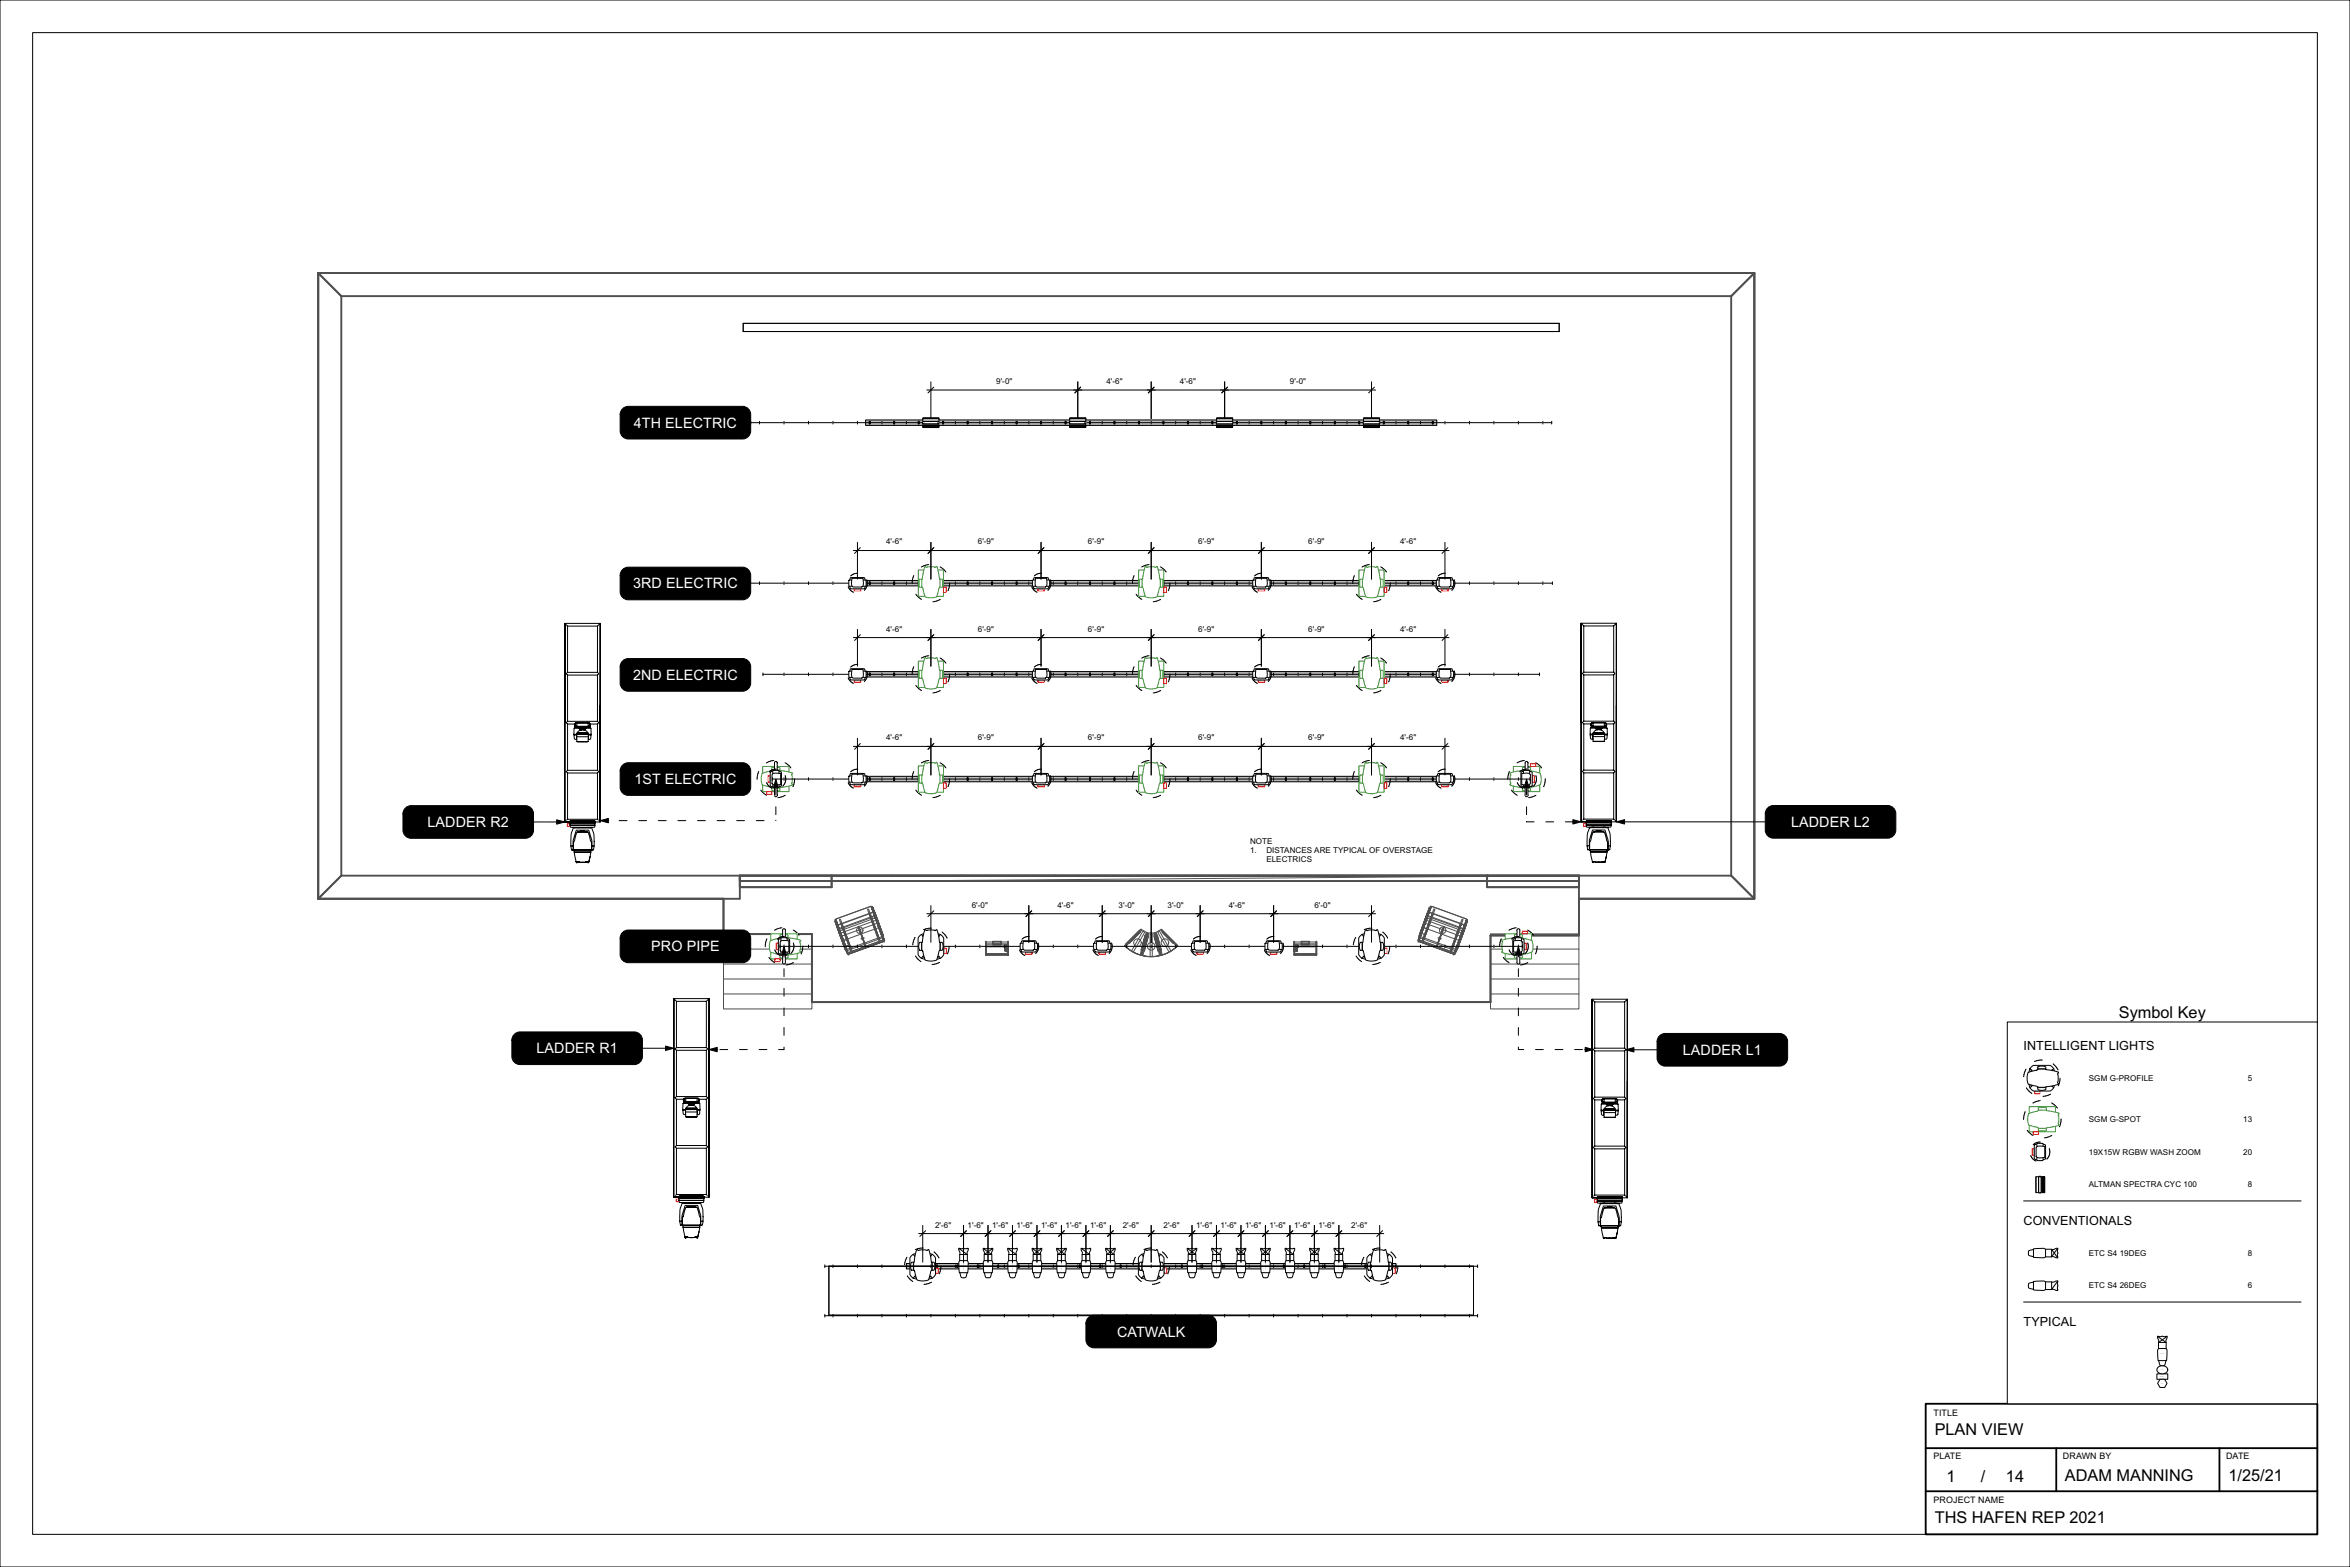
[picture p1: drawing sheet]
<svg xmlns="http://www.w3.org/2000/svg" width="914mm" height="610mm" viewBox="0 0 914 610" stroke-linecap="round" stroke-linejoin="round" font-family="sans-serif">
<defs><g id="words">
<g font-size="6.3">
<text x="824.4" y="396.1">Symbol Key</text>
<text x="752.8" y="558.4">PLAN VIEW</text>
<text x="757.4" y="576.7">1</text>
<text x="770.7" y="576.7">/</text>
<text x="780.5" y="576.7">14</text>
<text x="803.5" y="576.1">ADAM MANNING</text>
<text x="867.1" y="576.1">1/25/21</text>
<text x="752.8" y="592.4">THS HAFEN REP 2021</text>
</g>
<g font-size="5.6" fill="#fff">
<text x="246.6" y="166.4">4TH ELECTRIC</text>
<text x="246.3" y="228.9">3RD ELECTRIC</text>
<text x="246.3" y="264.5">2ND ELECTRIC</text>
<text x="246.8" y="305">1ST ELECTRIC</text>
<text x="166.4" y="321.7">LADDER R2</text>
<text x="696.9" y="321.7">LADDER L2</text>
<text x="253.4" y="370.1">PRO PIPE</text>
<text x="208.7" y="409.7">LADDER R1</text>
<text x="654.8" y="410.3">LADDER L1</text>
<text x="434.6" y="519.9">CATWALK</text>
</g>
<g font-size="4.9">
<text x="787.4" y="408.4">INTELLIGENT LIGHTS</text>
<text x="787.4" y="476.4">CONVENTIONALS</text>
<text x="787.4" y="515.7">TYPICAL</text>
</g>
<g font-size="3.5">
<text x="752.3" y="550.8">TITLE</text>
<text x="752.3" y="567.6">PLATE</text>
<text x="802.7" y="567.6">DRAWN BY</text>
<text x="866.2" y="567.6">DATE</text>
<text x="752.3" y="584.5">PROJECT NAME</text>
</g>
<g font-size="3.1">
<text x="387.6" y="149.4">9'-0&quot;</text>
<text x="430.5" y="149.4">4'-6&quot;</text>
<text x="459.1" y="149.4">4'-6&quot;</text>
<text x="501.9" y="149.4">9'-0&quot;</text>
<text x="344.8" y="211.8">4'-6&quot;</text>
<text x="380.5" y="211.8">6'-9&quot;</text>
<text x="423.3" y="211.8">6'-9&quot;</text>
<text x="466.2" y="211.8">6'-9&quot;</text>
<text x="509.1" y="211.8">6'-9&quot;</text>
<text x="544.8" y="211.8">4'-6&quot;</text>
<text x="344.8" y="245.7">4'-6&quot;</text>
<text x="380.5" y="245.7">6'-9&quot;</text>
<text x="423.3" y="245.7">6'-9&quot;</text>
<text x="466.2" y="245.7">6'-9&quot;</text>
<text x="509.1" y="245.7">6'-9&quot;</text>
<text x="544.8" y="245.7">4'-6&quot;</text>
<text x="344.8" y="288">4'-6&quot;</text>
<text x="380.5" y="288">6'-9&quot;</text>
<text x="423.3" y="288">6'-9&quot;</text>
<text x="466.2" y="288">6'-9&quot;</text>
<text x="509.1" y="288">6'-9&quot;</text>
<text x="544.8" y="288">4'-6&quot;</text>
<text x="486.4" y="328.2">NOTE</text>
<text x="486.4" y="331.8">1.</text>
<text x="492.7" y="331.8">DISTANCES ARE TYPICAL OF OVERSTAGE</text>
<text x="492.7" y="335.4">ELECTRICS</text>
<text x="378.1" y="353.1">6'-0&quot;</text>
<text x="411.4" y="353.1">4'-6&quot;</text>
<text x="435.3" y="353.1">3'-0&quot;</text>
<text x="454.3" y="353.1">3'-0&quot;</text>
<text x="478.1" y="353.1">4'-6&quot;</text>
<text x="511.5" y="353.1">6'-0&quot;</text>
<text x="812.8" y="420.5">SGM G-PROFILE</text>
<text x="874.6" y="420.5">5</text>
<text x="812.8" y="436.5">SGM G-SPOT</text>
<text x="872.8" y="436.5">13</text>
<text x="812.8" y="449.2">19X15W RGBW WASH ZOOM</text>
<text x="872.8" y="449.2">20</text>
<text x="812.8" y="461.9">ALTMAN SPECTRA CYC 100</text>
<text x="874.6" y="461.9">8</text>
<text x="363.8" y="477.5">2'-6&quot;</text>
<text x="376.5" y="477.5">1'-6&quot;</text>
<text x="386" y="477.5">1'-6&quot;</text>
<text x="395.6" y="477.5">1'-6&quot;</text>
<text x="405.1" y="477.5">1'-6&quot;</text>
<text x="414.6" y="477.5">1'-6&quot;</text>
<text x="424.1" y="477.5">1'-6&quot;</text>
<text x="436.8" y="477.5">2'-6&quot;</text>
<text x="452.7" y="477.5">2'-6&quot;</text>
<text x="465.4" y="477.5">1'-6&quot;</text>
<text x="474.9" y="477.5">1'-6&quot;</text>
<text x="484.5" y="477.5">1'-6&quot;</text>
<text x="494" y="477.5">1'-6&quot;</text>
<text x="503.5" y="477.5">1'-6&quot;</text>
<text x="513" y="477.5">1'-6&quot;</text>
<text x="525.7" y="477.5">2'-6&quot;</text>
<text x="812.8" y="488.5">ETC S4</text>
<text x="824.8" y="488.5">19DEG</text>
<text x="874.6" y="488.5">8</text>
<text x="812.8" y="501.2">ETC S4</text>
<text x="824.8" y="501.2">26DEG</text>
<text x="874.6" y="501.2">6</text>
</g>
<g font-size=".3">
<text x="840.4" y="535.6">DM X Address</text>
<text x="840.8" y="538.3">Universe</text>
</g>
</g></defs>
<path d="M749.3 546.1h152.4v50.8h-152.4zM749.3 563.4h152.4M800.1 563.4v16.7M863.6 563.4v16.7M749.3 580.1h152.4" fill="none" stroke="#000" stroke-width=".71"/>
<path d="M0 0h914.4v609.6h-914.4zM12.7 12.7h889v584.2h-889z" fill="none" stroke="#000" stroke-width=".39"/>
<path d="M781 397.6h120.7v148.5h-120.7z" fill-rule="evenodd" fill="#fff"/>
<path d="M781 397.6h120.7v148.5h-120.7z" fill="none" stroke="#000" stroke-width=".39"/>
<path d="M791.7 424.4h2.1v1.1h-2.1z" fill-rule="evenodd" fill="#fff"/>
<path d="M791.7 424.4h2.1v1.1h-2.1z" fill="none" stroke="#f00" stroke-width=".39"/>
<path d="M788.3 415.9l-.9 2.9M794.6 412.4l-2.9 .5M798.9 413.9l1.9 2.3M801.6 419.4l-.7 3M788.5 423.2l2.1 2.2M797.8 425.7l-2.9 .8M797.8 425.7h.1" fill="none" stroke="#000" stroke-width=".39"/>
<path d="M790.4 415.1l.8-.6h6.5a3.8 3.8 0 0 1 2 3.8 6 6 0 0 1-1.6 5.9l-.4 .2h-6.5a3.7 3.7 0 0 1-1.9-3.8 7.9 7.9 0 0 1 1.1-5.5z" fill-rule="evenodd" fill="#fff"/>
<path d="M789.8 415.8l.9 .6v6.1l-.9 .6M790.4 415.1l.8-.6h6.5a3.8 3.8 0 0 1 2 3.8 6 6 0 0 1-1.6 5.9l-.4 .2h-6.5a3.7 3.7 0 0 1-1.9-3.8 7.9 7.9 0 0 1 1.1-5.5zM790.5 416.2a8 8 0 0 0 0 6.4M798.5 416.2a8 8 0 0 1 0 6.4M799.1 415.8l-.8 .6v6.1l.8 .6" fill="none" stroke="#000" stroke-width=".39"/>
<path d="M792.9 415.1l1.6-.4 1.5 .4v8.7l-.5 .2-1.3 .2-1.3-.4z" fill-rule="evenodd" fill="#fff"/>
<path d="M792.9 415.1l1.6-.4 1.5 .4v8.7l-.5 .2-1.3 .2-1.3-.4zM792.9 415.8h3.1M792.9 423.1h3.1" fill="none" stroke="#000" stroke-width=".39"/>
<path d="M789.1 417.2l3.3-.9 .5-.4h3.1l.1 .2 4.8 1-.3 .5 .3 1.8-.3 1.9 .4 .5-4.9 1-.1 .2h-3.1l-.5-.4-3.2-.9-.4-2.3z" fill-rule="evenodd" fill="#fff"/>
<path d="M789.1 417.2l3.3-.9 .5-.4h3.1l.1 .2 4.8 1-.3 .5 .3 1.8-.3 1.9 .4 .5-4.9 1-.1 .2h-3.1l-.5-.4-3.2-.9-.4-2.3zM787.4 435.4h.1M788 432.5l-.6 2.9M788.8 439.7l2.3 2M793.9 428.2l-2.9 .9M798.3 429.1l2.2 2M802 435.3l-.7 3.1M798.3 441.7l-2.8 1" fill="none" stroke="#000" stroke-width=".39"/>
<path d="M789.6 430.5h10.2v9.8h-10.2z" fill-rule="evenodd" fill="#fff"/>
<path d="M789.6 430.5h10.2v9.8h-10.2z" fill="none" stroke="#399a31" stroke-width=".39"/>
<path d="M793.1 430.9h3.2v9.1h-3.2z" fill-rule="evenodd" fill="#fff"/>
<path d="M793.1 430.9h3.2v9.1h-3.2z" fill="none" stroke="#399a31" stroke-width=".39"/>
<path d="M789.4 433.2l3.2-.9 .5-.4h3.1l5 1.2-.4 .9 .3 1.4-.2 1.9 .3 .5-5 1.1-3.1 .1-.4-.5-2.8-.7a1.05 1.05 0 0 1-.9-1.5v-1.6z" fill-rule="evenodd" fill="#fff"/>
<path d="M789.4 433.2l3.2-.9 .5-.4h3.1l5 1.2-.4 .9 .3 1.4-.2 1.9 .3 .5-5 1.1-3.1 .1-.4-.5-2.8-.7a1.05 1.05 0 0 1-.9-1.5v-1.6z" fill="none" stroke="#399a31" stroke-width=".39"/>
<path d="M791.1 440.3h2.1v1h-2.1z" fill-rule="evenodd" fill="#fff"/>
<path d="M791.1 440.3h2.1v1h-2.1z" fill="none" stroke="#f00" stroke-width=".39"/>
<path d="M790.2 449.5l.8 1.4 1.2 .8M793.9 444.3l-1.6 .3-1.2 .7M796.5 450.9h.1M797.4 446.8v.2a3.9 3.9 0 0 1-.9 3.9" fill="none" stroke="#000" stroke-width=".39"/>
<path d="M790.7 446.9h.9v2.5h-.9z" fill-rule="evenodd" fill="#fff"/>
<path d="M790.7 446.9h.9v2.5h-.9z" fill="none" stroke="#f00" stroke-width=".39"/>
<path d="M791.6 445.4a5 5 0 0 1 4.3 .2v5.1a4.3 4.3 0 0 1-4.3 0z" fill-rule="evenodd" fill="#fff"/>
<path d="M791.6 445.4a5 5 0 0 1 4.3 .2v5.1a4.3 4.3 0 0 1-4.3 0z" fill="none" stroke="#000" stroke-width=".39"/>
<path d="M792.5 444.9h2.5l-.2 6.6-2.3-.1z" fill-rule="evenodd" fill="#fff"/>
<path d="M792.5 444.9h2.5l-.2 6.6-2.3-.1z" fill="none" stroke="#000" stroke-width=".39"/>
<path d="M792.3 446.4l.5-.5 2.8 .1v4.3l-2.8 .1-.5-.5z" fill-rule="evenodd" fill="#fff"/>
<path d="M792.3 446.4l.5-.5 2.8 .1v4.3l-2.8 .1-.5-.5z" fill="none" stroke="#000" stroke-width=".39"/>
<path d="M792.2 457.8h1.2v6.2h-1.2z" fill="#fff"/>
<path d="M793.4 457.8h-1.2v6.2h1.2" fill="none" stroke="#000" stroke-width=".39"/>
<path d="M794.1 457.8h1.5v6.2h-1.5z" fill="#fff"/>
<path d="M794.1 457.8h1.5v6.2h-1.5" fill="none" stroke="#000" stroke-width=".39"/>
<path d="M793.2 458h1.1v5.7h-1.1z" fill-rule="evenodd" fill="#fff"/>
<path d="M793.2 458h1.1v5.7h-1.1z" fill="none" stroke="#000" stroke-width=".39"/>
<path d="M793.4 457.6h.7v.4h-.7z" fill="#fff"/>
<path d="M792.2 457.8v6.2M793.3 458v5.7M793.4 458v-.4h.7v.4M794.2 458v5.7M794.9 457.8v6.2M795 457.8v6.2M795.2 457.8v6.2M795.5 457.8v6.2" fill="none" stroke="#000" stroke-width=".39"/>
<path d="M793.4 463.7h.7v.4h-.7z" fill="#fff"/>
<path d="M794.7 457.8v6.2M793.4 463.7v.4h.7v-.4" fill="none" stroke="#000" stroke-width=".39"/>
<path d="M789.3 487.5h11.4v1.6a1.12 1.12 0 0 1-1.5-.2l-3.2 .1-.8 .3-4-.2v-.2l-1.7-.5z" fill-rule="evenodd" fill="#fff"/>
<path d="M789.3 487.5l.2 .9 1.7 .5v.2l4 .2 .8-.3 3.2-.1a1.12 1.12 0 0 0 1.5 .2v-1.6" fill="none" stroke="#000" stroke-width=".39"/>
<path d="M789.3 486.7l2.6-.9 3.3-.2 .8 .4 3 .1 1.7-.5v1.9h-11.4z" fill-rule="evenodd" fill="#fff"/>
<path d="M789.3 487.5l.2-.9 1.7-.5v-.3l4-.2 .8 .4 3 .1 1.2-.5h.5v1.9M791.2 486.1v2.8M795.9 486v3M798.3 486.1l2.3 3.2M800.6 485.6l-2.3 3.3v-2.9" fill="none" stroke="#000" stroke-width=".39"/>
<path d="M789.3 500.2h11.4v1.6a1.12 1.12 0 0 1-1.5-.2l-3.2 .1-.8 .3-4-.2v-.2l-1.7-.5z" fill-rule="evenodd" fill="#fff"/>
<path d="M789.3 500.2l.2 .9 1.7 .5v.2l4 .2 .8-.3 3.2-.1a1.12 1.12 0 0 0 1.5 .2v-1.6" fill="none" stroke="#000" stroke-width=".39"/>
<path d="M789.3 499.4l2.6-.9 3.3-.2 .8 .4 3 .1 1.7-.5v1.9h-11.4z" fill-rule="evenodd" fill="#fff"/>
<path d="M791.2 498.8v2.8M795.9 498.7v3M798.3 498.7v2.9M800.7 498.3l-2.4 3.3M789.3 500.2l.2-.9 1.7-.5v-.3l4-.2 .8 .4 3 .1 1.2-.5h.5v1.9" fill="none" stroke="#000" stroke-width=".39"/>
<path d="M839.3 534.5h4.2v2.1h-4.2z" fill-rule="evenodd" fill="#fff"/>
<path d="M839.3 534.5h4.2v2.1h-4.2z" fill="none" stroke="#000" stroke-width=".39"/>
<path d="M840.5 536.6h1.8l.9 1.6-.9 1.5h-1.8l-1-1.5z" fill-rule="evenodd" fill="#fff"/>
<path d="M840.5 536.6h1.8l.9 1.6-.9 1.5h-1.8l-1-1.5z" fill="none" stroke="#000" stroke-width=".39"/>
<path d="M839.5 532.1a2.16 2.16 0 0 1 2.4-.8 2.16 2.16 0 0 1 1.5 2 2.15 2.15 0 0 1-2.4 1.2 2.15 2.15 0 0 1-1.7-2z" fill-rule="evenodd" fill="#fff"/>
<path d="M839.5 532.1a2.16 2.16 0 0 1 2.4-.8 2.16 2.16 0 0 1 1.5 2 2.15 2.15 0 0 1-2.4 1.2 2.15 2.15 0 0 1-1.7-2z" fill="none" stroke="#000" stroke-width=".39"/>
<path d="M841.4 519.8h1.8l-.4 1.7 .1 3 .3 .9-.2 3.9h-.2l-.5 1.8-.5 .2h-.4z" fill-rule="evenodd" fill="#fff"/>
<path d="M841.4 519.8h1.8v.6l-.4 1.1 .1 3 .3 .9-.2 3.9h-.2l-.5 1.8-.9 .2" fill="none" stroke="#000" stroke-width=".39"/>
<path d="M839.5 519.8h1.9v11.5l-.9-.2-.5-1.8h-.3l-.2-3.9 .4-.9 .1-3z" fill-rule="evenodd" fill="#fff"/>
<path d="M839.5 519.9l3.3 2.3M841.4 519.8h-1.9l.5 1.7-.1 3-.4 .9 .2 3.9h.3l.5 1.8 .9 .2M843.2 519.9l-3.2 2.3M839.9 524.6h3M839.9 522.2h2.9M840 529.3h2.8" fill="none" stroke="#000" stroke-width=".39"/>
<g fill="#fff">
<path d="M840.5 526.6h1.7v.4h-1.7z" fill-rule="evenodd"/>
<path d="M840.8 532.7h1.1v.3h-1.1z" fill-rule="evenodd"/>
<path d="M840.8 538h1.2v.3h-1.2z" fill-rule="evenodd"/>
<path d="M840.4 535.3h1.9v.4h-1.9z" fill-rule="evenodd"/>
</g>
<path d="M787.4 467.2h107.9M787.4 506.5h107.9" fill="none" stroke="#000" stroke-width=".39"/>
<g fill="none" stroke="#4f4f4f" stroke-width=".71">
<path d="M123.8 106.2v243.4M123.8 106.2l9 9M123.8 106.2h558.8M132.8 115.2v225.4M132.8 115.2h540.8M673.6 115.2v225.4M682.6 106.2l-9 9M682.6 106.2v243.4M132.8 340.6l-9 9M132.8 340.6h540.8M287.9 340.6v9h-164.1M287.9 342.8h326.5"/>
<path d="M323.6 340.6v4.5h-35.7M323.6 340.8h255M347.3 340.6v.2M374.3 340.6v.2M410.6 340.6v.2M465 340.6v.2M489.7 340.6v.2M495.4 340.6v.2M526.8 340.6v.2M557.4 340.6v.2M568.1 340.6v.2M578.6 340.6v4.5h35.8"/>
<path d="M614.4 349.6h68.2M614.4 340.6v23.3h-34.4v26h-264.1v-26.5h-34.4v-13.8M673.6 340.6l9 9"/>
</g>
<path d="M132.8 115.2h540.8v225.4h-540.8zM281.5 349.6h6.4v-4.5h35.7v-2.2l290.8-2.3v22.8h-34.4v26.5h-264.1v-26.5h-34.4zM281.5 363.4h34.4v29.1h-34.4zM281.5 375h34.4M281.5 369.2h34.4M580 363.4h34.4v29.1h-34.4zM580 375h34.4M580 369.2h34.4M281.5 386.7h34.4M281.5 380.9h34.4M580 386.7h34.4M580 380.9h34.4" fill="none" stroke="#4f4f4f" stroke-width=".39"/>
<path d="M359.1 164.8h6.2v1.2h-6.2z" fill="#fff"/>
<path d="M359.1 164.8v1.2h6.2v-1.2" fill="none" stroke="#000" stroke-width=".39"/>
<path d="M359.1 162.5h6.2v1.6h-6.2z" fill="#fff"/>
<path d="M359.1 164.1v-1.6h6.2v1.6" fill="none" stroke="#000" stroke-width=".39"/>
<path d="M359.4 163.9h5.6v1.1h-5.6z" fill-rule="evenodd" fill="#fff"/>
<path d="M359.4 163.9h5.6v1.1h-5.6z" fill="none" stroke="#000" stroke-width=".39"/>
<path d="M359 164.1h.4v.7h-.4z" fill="#fff"/>
<path d="M359.1 166h6.2M359.1 162.7h6.2M359.1 163h6.2M359.1 163.1h6.2M359.1 163.3h6.2M359.4 164.1h-.4v.7h.4M359.4 164.9h5.6M359.4 163.9h5.6" fill="none" stroke="#000" stroke-width=".39"/>
<path d="M365 164.1h.5v.7h-.5z" fill="#fff"/>
<path d="M359.1 163.4h6.2M365 164.1h.5v.7h-.5" fill="none" stroke="#000" stroke-width=".39"/>
<path d="M416.3 164.8h6.2v1.2h-6.2z" fill="#fff"/>
<path d="M416.3 164.8v1.2h6.2v-1.2" fill="none" stroke="#000" stroke-width=".39"/>
<path d="M416.3 162.5h6.2v1.6h-6.2z" fill="#fff"/>
<path d="M416.3 164.1v-1.6h6.2v1.6" fill="none" stroke="#000" stroke-width=".39"/>
<path d="M416.6 163.9h5.6v1.1h-5.6z" fill-rule="evenodd" fill="#fff"/>
<path d="M416.6 163.9h5.6v1.1h-5.6z" fill="none" stroke="#000" stroke-width=".39"/>
<path d="M416.1 164.1h.5v.7h-.5z" fill="#fff"/>
<path d="M416.3 166h6.2M416.3 162.7h6.2M416.3 163h6.2M416.3 163.1h6.2M416.3 163.3h6.2M416.6 164.1h-.5v.7h.5M416.6 164.9h5.6M416.6 163.9h5.6" fill="none" stroke="#000" stroke-width=".39"/>
<path d="M422.2 164.1h.4v.7h-.4z" fill="#fff"/>
<path d="M416.3 163.4h6.2M422.2 164.1h.4v.7h-.4" fill="none" stroke="#000" stroke-width=".39"/>
<path d="M473.4 164.8h6.2v1.2h-6.2z" fill="#fff"/>
<path d="M473.4 164.8v1.2h6.2v-1.2" fill="none" stroke="#000" stroke-width=".39"/>
<path d="M473.4 162.5h6.2v1.6h-6.2z" fill="#fff"/>
<path d="M473.4 164.1v-1.6h6.2v1.6" fill="none" stroke="#000" stroke-width=".39"/>
<path d="M473.7 163.9h5.6v1.1h-5.6z" fill-rule="evenodd" fill="#fff"/>
<path d="M473.7 163.9h5.6v1.1h-5.6z" fill="none" stroke="#000" stroke-width=".39"/>
<path d="M473.3 164.1h.4v.7h-.4z" fill="#fff"/>
<path d="M473.4 166h6.2M473.4 162.7h6.2M473.4 163h6.2M473.4 163.1h6.2M473.4 163.3h6.2M473.7 164.1h-.4v.7h.4M473.7 164.9h5.6M473.7 163.9h5.6" fill="none" stroke="#000" stroke-width=".39"/>
<path d="M479.3 164.1h.5v.7h-.5z" fill="#fff"/>
<path d="M473.4 163.4h6.2M479.3 164.1h.5v.7h-.5" fill="none" stroke="#000" stroke-width=".39"/>
<path d="M530.6 164.8h6.2v1.2h-6.2z" fill="#fff"/>
<path d="M530.6 164.8v1.2h6.2v-1.2" fill="none" stroke="#000" stroke-width=".39"/>
<path d="M530.6 162.5h6.2v1.6h-6.2z" fill="#fff"/>
<path d="M530.6 164.1v-1.6h6.2v1.6" fill="none" stroke="#000" stroke-width=".39"/>
<path d="M530.9 163.9h5.6v1.1h-5.6z" fill-rule="evenodd" fill="#fff"/>
<path d="M530.9 163.9h5.6v1.1h-5.6z" fill="none" stroke="#000" stroke-width=".39"/>
<path d="M530.4 164.1h.5v.7h-.5z" fill="#fff"/>
<path d="M530.6 166h6.2M530.6 162.7h6.2M530.6 163h6.2M530.6 163.1h6.2M530.6 163.3h6.2M530.9 164.1h-.5v.7h.5M530.9 164.9h5.6M530.9 163.9h5.6" fill="none" stroke="#000" stroke-width=".39"/>
<path d="M536.5 164.1h.4v.7h-.4z" fill="#fff"/>
<path d="M289.2 125.8h317.5v3.2h-317.5zM530.6 163.4h6.2M536.5 164.1h.4v.7h-.4M301.1 295.8l-2.9 1M305.5 296.7l2.2 2M294.6 303.1h.1M295.2 300.1l-.6 3M296 307.4l2.3 2M305.5 309.4l-2.8 .9M309.2 303l-.7 3" fill="none" stroke="#000" stroke-width=".39"/>
<g fill="none" stroke="#4f4f4f" stroke-width=".39">
<path d="M324.8 357.8l.4-.1 4.9 13.5-.4 .1zM325 358l.2 .4M325.1 357.8l.3 .5M325.2 357.5l13.7-5 5 13.8-13.7 4.9zM325.2 357.6l13.7-5 3 8.3-13.7 4.9zM325.3 359.4l3.9 10.3zM325.3 357.8l-.3 .1M325.3 359.7l3.6 9.8zM325.3 358.3l-.2-.5v.6M325.4 358.3l-.2-.5 .2 .5-.5 .2 .7 1.4M325.4 359.3l.4 1M325.4 358.2l-.5 .3 .5-.1 .1 .3"/>
<path d="M325.4 358.1h-.1M325.4 359.3l.4 .9M325.4 358.3l.2 .4M325.5 358.5l-.5 .1M325.6 359.3l.2 .6M325.6 358.7l-.4 .1 .6 1.5-.1 .2 .2-.1M325.7 359.1l.5 1.5M325.8 359.1l-.3 .2M326 359.6l-.3 .3M326 359.8l13.7-5 3.5 9.6-13.7 4.9zM326 359.9v.1M326.1 360l-.3 .1 .1-.1 .3 .6-.2-.6 .2 .6"/>
<path d="M326.7 357.7h.4l4.4 12.2-.1 .2-.3-.1zM327.7 359.8h-.1M327.8 359.8l1.7 5.2h-.3l-1.8-5M327.8 359.8l-.4 .2M327.8 359.9l-.3 .2M327.8 359.9h.1M337.6 353.8h.4l4.4 12.1-.1 .3-.3-.2zM338.4 356.1h.1M338.4 355.9h.4l1.6 5.1h-.2zM338.7 355.8h-.1M338.8 356l-.4 .1M338.9 352.7l.4-.2 4.9 13.5-.4 .2z"/>
<path d="M338.9 357.3h.4l2.4 7-.3-.1zM339 352.8l.3-.1 .2 .5M339.1 352.7l.3 .5M339.1 357.2l-.2 .3M339.1 357.2l.2 .1M339.1 353.1h.1M339.2 353.3l.5-.2zM339.2 353.2l-.1-.5 .2 1 .4-.2 .5 1.5M339.3 352.7v.1M339.3 358.2l-.1 .1M339.4 358.2h.2M339.7 354.7h.3l2.1 5.8-.3 .1"/>
<path d="M339.7 353.1v.1M339.7 353.1l.4 1.6M339.7 353.1l-.4 .3 .1 .3M339.7 354.9l2.2 5.8M339.8 354.2l.4 .8M339.8 353.2l-.5 .2M339.8 353.2h.1M339.8 354.1l.4 .9M339.8 354.9l2.2 5.7M339.8 354.9l.3 .7M339.9 354.9l.2 .6M339.9 354v.1"/>
<path d="M339.9 354.1l3.9 10.2zM339.9 355.2h.1M340 354.7l-.2-.5-.3-.1 3.6 10.1-2.9-8M340 355.6l.4-.1 .5 1.2-.5-.9M340 354.7l-.1 .2 .4 .5-.4-.5-13.9 5 2.1 5.8-2.2-5.7M340.1 355.9l.2 .3M340.1 354.9h.1M340.1 354.3l3.7 9.8zM340.2 355.1h.2l-.2 .1M340.2 355.8l.3 .3M340.2 356.1h.3l2.9 7.9-.3 .2M340.2 356.2l-13.7 5"/>
<path d="M340.3 356.2l3 7.9M340.4 355h-.2M340.4 355l1.5 4-.3 .1M340.4 355.1h.1M340.5 355.8l.3 .9M340.5 356.6l.1 .4zM340.5 356.7h-.1M340.5 355.1l-.3 .1M340.5 356.6l.4 .3-.2-.3-.3 .1M340.5 357.1l.4-.2 .4 1M340.5 356.1l-.1 .1M340.6 357.1l-14.1 5.1 .2 1.2"/>
<path d="M340.6 357.1l.1 .1M340.6 357.2l.3-.1 3 8.3-.3 .1M340.6 355.6l2.5 6.6-.3 .1M340.6 357.2l3 8.3M340.6 357.1h.3M340.7 357.2l2.9 8.3M340.7 355.8l-.2-.1 .2 .1M340.7 356.6h.1M340.7 357.2l3 8.3M340.8 356.8l.3 .1-.2 .1M340.8 357.1l.4 .8M340.8 357.9l.4-.1 3 8.2-.4 .1z"/>
<path d="M340.9 357l.4 .9M341 357h-.1M341 356.7h-.2M341.1 356.9h.1M341.1 357.4l.2 .1zM341.1 356.9l-.2 .1M341.2 357.9l.3 .1-.2 .1M341.2 357.3h.1M341.3 357.5l2.2 6.1M341.4 357.5h-.1M341.9 359l-.2 .2M554 359l.2 .2"/>
<path d="M554.5 357.5h.1M554.6 357.5l-2.2 6.1M554.6 357.3l.1 .3zM554.7 357.8l.3 .1-3 8.2-.3-.1zM554.8 356.9l.2 .1M554.8 356.9h.1M554.9 356.7h.2M555 358l13.7 5-.4 1.2-13.7-5zM555 356.7l.5-1.2 .3 .1 .3-.7-2.1 5.7M555.1 357.1h-.1M555.1 356.8l-.3 .1 .2 .1M555.2 355.8l-2.4 6.4 .3 .1"/>
<path d="M555.2 357.2l-3.1 8.2M555.3 357.2l-3.1 8.3M555.3 355.6v.3l-.1-.1M555.3 357.1l-.4-.1-.2 .9-.4 .1 .3 .1M555.3 357.1l13.7 5M555.3 357.1l-.4-.2-.3 1M555.4 356.6l-.1 .4zM555.4 355.7l-.3 1zM555.4 355.1h.1M555.4 356.7l-.2-.1-.2 .3 .2-.3v.4M555.4 356.6l-3.4 8.8 3-8.3 .3 .1M555.5 355l-1.5 4 .2 .1"/>
<path d="M555.5 355h.2M555.5 356.2l-2.8 8M555.5 356.5l13.7 5-3.3 9.1-13.7-5zM555.6 356.2l-3 7.9 2.7-8-2.7 8M555.6 355.4l.2-.5-.2 .5M555.7 356.2h-.1M555.7 356.2l13.7 5.1-2.9 7.9M555.7 356.1h-.3v-.3l.4 .1-.2 .3M555.7 354.3l-3.6 9.8zM555.7 355.1h-.3M555.8 354.9l14 5.1M555.8 354.9v.7l.2-.7-2 5.8"/>
<path d="M555.8 354.1l-3.6 10.3zM556 355.2h.1M556.1 353.2h.1M556.1 353.2l.5 .2M556.1 354.2l-.2 .5M556.1 353.2l-.3 1.5M556.2 354.8l13.7 5-3.5 9.5-13.7-4.9zM556.2 353.1l.5 .1-.2 .5 .1-.3zM556.2 353.1l.5 .2 .1-.6-.2 .5M556.2 354.7h-.4M556.3 354.1l-.5 1.5M556.4 358.2h.1"/>
<path d="M556.4 354.1h-.4l-.3 .9M556.5 352.5l.4 .2-4.9 13.5-.4-.2zM556.6 352.7l.3 .1M556.6 353.7l-.4-.2-.6 1.5 .4-1M556.6 358.2v.1M556.6 352.8l-.2 .4 .4-.5-.2 .5M556.6 357.3l.4 .2M556.6 357.3h.1M556.6 357.3l-2.5 6.8 .2 .2 2.7-7M556.7 353.1h.1M556.8 352.7h.1M556.8 352.7l-.1 .5"/>
<path d="M556.9 357.3h.1M556.9 357.3h-.3M557 352.6l13.7 5-3 8.2-13.7-4.9zM557 352.5l13.7 5-5 13.7-13.7-4.9zM557.1 355.9l.4 .2M557.1 355.9v.1M557.1 355.9l.4 .1-2 5-.2-.2zM557.4 355.9h.1M557.9 353.7l.4 .2-4.4 12.1-.3 .2-.1-.3zM568 359.9l.4 .2M568 359.9h.1M568.1 359.9l.3 .1-2 5-.2-.2z"/>
<path d="M568.3 359.8l.1 .1M568.9 357.6l.3 .3-4.4 12.1-.2 .2-.2-.3zM569.8 359.9l-2 5.8M569.8 359.9l-3.2 9.3 3.1-7.9-.3-.2M569.9 360l-.3 .6zM569.9 360l-2 5.7M569.9 360l-.2 .6M569.9 359.6l.3 .3-2.1 5.8-.3-.1M569.9 360v.6M570.1 359.1l-.2 .8M570.2 359.1l-.2 .9M570.3 359.3l-.2 .9 .2 .2"/>
<path d="M570.4 358.5l.6 .1M570.5 359.4l-3.6 10.3zM570.5 358.1h.1M570.5 358.2l.4 .3-.5-.2M570.5 359.3l-.4 1M570.5 358.3l.2-.5-.4 .9 .4 .1-.6 1.5M570.5 359.6l-3.6 9.9zM570.6 357.7l.4 .1-4.9 13.5-.4-.1zM570.7 357.8l-.2 .5M570.7 357.8l-.1 .5M570.8 357.8l-.1 .6 .2-.5-.3-.1M570.9 357.9v.1"/>
<path d="M570.9 358.6l-.6 1.3M570.9 358.5l-.4-.1-.2 .3M325.6 360.5h.1M325.6 360.4l1.4 4 .3-.1M325.7 360.5h.1M325.8 360.1l.2 .5zM325.8 360.2l-.2 .2M325.8 360.9l.2 .2M325.8 361l2.4 6.6 .3-.1M325.9 360.5h-.3M326 361l.4 1M326 361.1l-.1 .1"/>
<path d="M326.1 361l.3-.1 3 8.3M326.2 360.2h-.1M326.2 361l.1 .3M326.3 362.3h.1M326.3 360.6l-.4 .1 .5 1.3-.4-1M326.4 361.8l.3-.1 .1 .4M326.4 361.3l3 7.9M326.4 361.8l.2 .3M326.4 362l-.2 .1M326.4 362l-.2 .1 .3 .1M326.5 362.7v.2M326.5 361.1l-.3 .2"/>
<path d="M326.5 362.9h.1M326.5 361.2h.1M326.5 362.2l-.2 .1M326.5 362.9l2.2 6.1M326.6 361.7l.2 .4zM326.6 362.2v.1M326.6 361.5l13.7-5 3.4 9.1-13.7 5zM326.7 362.1l-.1-.4-.1 .5M326.7 361.7v.1M326.8 362.1v.1M326.8 363l.3-.1 3 8.2-.3 .1zM326.8 362.2l3 8.3"/>
<path d="M326.9 362.1l-.4 .2M326.9 362.2l2.9 8.3M326.9 362.2l-.3 .1 3 8.3-2.8-8.3M326.9 363.3l-.2 .1M327.1 364.4h.2M327.2 363l13.7-5 .4 1.2-13.7 5zM327.5 360.1h.1M328 361.4v.1M328 361.3v.1M328.1 365.6l-.3 .1-2.1-5.8 2.3 5.8M328.2 361.2l-.2 .1M328.2 361.2l2.6 6.9-.2 .2-2.6-7"/>
<path d="M328.2 361.2h-.1M328.2 365.9l1.5-.6 .9 2.3-1.6 .5zM328.3 367.6l.3 .6M328.4 361.3h-.4M328.4 362.2h-.1M328.5 367.8l.1 .4zM328.5 362.1l.1 .1M328.7 368.2h.1M328.7 369l.3-.1-.2 .3M328.7 369h.1M329 369.1l.5 1.4zM329 369.1l.5 1.4"/>
<path d="M329.4 369.1l-.3 .2-2.9-8 3.1 7.9M329.6 370.5h-.1M329.7 369.8l13.7-5 .4 1.2-13.7 5zM329.9 370.5h.1M329.9 370.5l-.3 .1M330.1 371.2l.2 .4zM330.3 371.1l13.4-4.8zM330.9 369.4l.1 .1M331 369.5h.1M331.2 369.4l-.2 .1M331.2 369.4v.1M331.2 369.3h.1"/>
<path d="M331.3 369.3l-2.6-7.1h-.3l2.6 7.3M331.3 369.3l-.1 .1M333.9 360.4l3 8.2zM334 360.4l3.1 8.2zM341.8 365.4l.2 .1M342.2 365.4l-.2 .1M342.2 365.3h.1M342.2 365.3l-2.6-7-.3-.1 2.7 7.3M342.2 365.3v.1M343 362.5v.5l-.1-.5M343 362.2v.8M343.4 363.9l.2-.1z"/>
<path d="M343.4 363.9l.6 1.4M343.5 363.6l.1 .2M343.6 363.6l-.3 .1 .2-.1M343.6 365.7l-13.5 4.9M343.8 366.2l.3 .4zM343.9 365.4h-.2M383.5 371.5h.1M383.6 366.3l-.1 5.1M383.6 371.6h.1M383.6 366.5v.1M383.6 371.2h8.7M383.6 368.2h.1"/>
<path d="M383.6 367.7h.1M383.6 366.2h.1M383.7 371.7h.1M383.7 367.6h.1M383.7 366.2h.1M383.7 366.5h-.1M383.7 368.2h-.1M383.7 366.2v5.5h8.5M383.7 367.2h8.5M383.7 367.6h8.5M383.7 368.2h8.5M383.7 366.5h8.5"/>
<path d="M386.3 366.2v1.1M386.3 366.2h3.2M386.4 366.2h.1M386.4 367.3h.1M386.4 367.2v.1M386.5 367.2h.1M386.5 366.3h.1M386.5 366.3h2.9M386.5 367.6h2.9M386.5 366.3v1.3M389.4 366.3v1.3M389.4 366.3h.1"/>
<path d="M389.4 367.2h.1M389.4 366.2h.1M389.5 366.2h-.1M389.5 367.2v.1M389.5 367.3h.1M389.5 366.2h.1M389.5 366.2v1.1h-3.2M391.1 368.8h.9M391.1 370h.1M391.2 370v.1M391.3 370.1h.1M391.3 367.5l-.2 .2v2.3"/>
<path d="M391.3 370.1l.1 .1M391.4 367.5h-.1M391.4 367.5l.1 2.6M391.5 370.2h.1M391.5 367.5h.1M392 368.6h.4M392 369.1h.4M392.1 370.2h.3M392.1 367.4l-.6 .1M392.1 371.1h-8.3v.6M392.2 366.2l-.1 5.5M392.2 366.5h.1"/>
<path d="M392.2 366.2h.1M392.3 366.5h.1M392.3 368.2h.1M392.3 367.7h.1M392.3 368.3h-8.7M392.3 366.2h.1M392.4 371.6h.1M392.4 366.3h.1M392.4 367.7v.1M392.4 366.4v5.1M392.4 367.5h-.3v2.7h-.6M437.6 367.9l6.4-6.4 2.5 1.4-2.4 8.7a13.7 13.7 0 0 1-6.5-3.7z"/>
<path d="M437.7 367.9a13.5 13.5 0 0 0 6.3 3.6 11.6 11.6 0 0 1-6.3-3.6zM443.5 361.8l-5.5 5.6zM443.5 362.7l-4 4.2zM443.7 362.5l-4.5 4.6zM444 361.6l.3 .3-6.2 6.2-.4-.3zM444.3 371.6a13.5 13.5 0 0 0 7.3 0 11.6 11.6 0 0 1-7.3 0zM444.7 362.3l.7 .4-4.4 7.6-.7-.4zM445.5 363.8l-1.4 5.8zM445.6 363.6l-1.5 6.2zM445.9 362.9l.5 .1-2.3 8.5-.4-.1zM446.2 363.5l-1.9 7.5zM446.5 362.9h2.9l2.3 8.7a13.7 13.7 0 0 1-7.6 0z"/>
<path d="M446.6 363l.4 .1-2.3 8.5-.4-.1zM446.7 364.2l-1.4 5.7zM446.8 363.9l-1.6 6.2zM447.5 363.2h.9v8.9h-.9zM448.9 363.1l.4-.1 2.3 8.5-.4 .1zM449 364.2l1.7 5.7zM449 364l1.8 6.1zM449.4 362.9l2.5-1.4 6.4 6.4a13.7 13.7 0 0 1-6.6 3.7zM449.5 363.5l2.1 7.5zM449.5 363l.4-.1 2.3 8.5-.4 .1zM450.2 363.7l1.7 6.1zM450.2 363.9l1.7 5.7z"/>
<path d="M450.5 362.7l.7-.4 4.4 7.6-.7 .4zM451.9 371.5a13.5 13.5 0 0 0 6.2-3.6 11.6 11.6 0 0 1-6.2 3.6zM451.9 361.6l6.2 6.2-.3 .3-6.2-6.2zM452.2 362.5l4.4 4.6zM452.2 362.8l4.3 4zM503.5 367.5h.3v1M503.5 368.6h.3M503.5 370.2h.3M503.5 369.1h.3v1.1h.6M503.5 366.4v5.1M503.5 367.7v.1M503.5 366.3h.1"/>
<path d="M503.5 371.6h.1M503.5 366.5v.1M503.6 371.2h8.7M503.6 371.6h.1M503.6 366.5h-.1M503.6 368.2h-.1M503.6 367.7h.1M503.6 366.2h.1M503.6 371.7h.1M503.6 367.6h.1M503.6 366.5h.1M503.6 368.2h.1"/>
<path d="M503.7 367.2h8.4M503.7 367.6h8.4M503.7 366.2v5.5h8.4M503.7 368.2h8.5M503.7 366.5h8.4M503.8 371.7v-.6h8.3v.6M503.8 367.4l.6 .1M503.8 368.8h1M503.8 368.6v.4M504.4 367.5v2.6M504.4 367.5h.1M504.4 367.5v2.7"/>
<path d="M504.5 367.5h.1M504.6 367.5h.1M504.6 367.5l.1 .1M504.6 370.1h.1M504.7 367.6l.1 2.4M504.7 370l-.1 .1M504.8 370h-.1M506.3 367.3h3.2M506.3 366.2h3.2M506.3 366.2v1.1M506.4 366.2h-.1M506.4 367.3h-.1"/>
<path d="M506.4 366.2h.1M506.4 367.2h.1M506.5 366.3h.1M506.5 366.3h2.9M506.5 367.6h2.9M506.5 366.3v1.3M509.4 366.3v1.3M509.4 367.2h.1M509.4 366.2h.1M509.5 367.3h.1M509.5 366.2v1.1M512.1 366.2v5.5"/>
<path d="M512.2 366.5h.1M512.2 367.6h.1M512.2 366.2h.1M512.2 371.7h.1M512.3 366.5h.1M512.3 368.2h.1M512.3 367.7h.1M512.3 366.2h.1M512.3 368.3h-8.7M512.3 371.6h.1M512.3 366.5v.1M512.3 366.3v5.1"/>
<path d="M512.3 371.5h.1M552 365.4l.3 .1M552 366.1l-.1 .5zM552 365.3h.1M552.2 366.2l13.3 5zM552.3 365.5h.1M552.3 363.8l.2 .1M552.3 365.7l13.5 4.9M552.3 363.6h.1M552.3 363.6l.2 .3M552.4 363.9l-.5 1.4zM552.5 363.9l-.6 1.4"/>
<path d="M552.5 364.8l13.7 5-.4 1.2-13.7-5zM552.8 363h.1M552.8 362.2v.7M552.9 362.5l-.1 .4zM553.7 365.3l.1 .2M553.8 365.5h.2M553.9 360.9l1.6 .5-.8 2.3-1.6-.6zM554.1 360.6l-.4-.1 2.1-5.8-1.9 5.9M554.1 365.5l2.5-7.1-.1-.2-2.7 7.3M554.1 365.5h-.1M554.1 365.4v.1M561.8 360.3l-3 8.3z"/>
<path d="M562 360.4l-3 8.2zM564.6 369.3l.1 .2M564.7 369.4l2.7-7.3 .2 .3-2.6 7M564.7 369.4v.1M564.7 369.5h.2M564.9 369.5h.1M565 369.4l-.1 .1M565 369.4h.1M565.7 371.2l-.1 .4zM566.1 370.5l.2 .1M566.8 369.1l.3 .1zM566.8 369.1l-.5 1.4"/>
<path d="M566.9 369.1l-.6 1.4zM567.1 369l-.2-.1 .3 .1M567.1 369v.2M567.3 362.1h.1M567.4 367.8l-.2 .4zM567.5 362.2l.1 .1M567.6 367.6l-.4 .6M567.8 361.2l-2.3 7-.3 .1 2.3-7 .3-.1M567.8 361.3h-.3M567.8 361.3l.1 .2M568.8 362.9l.3 .1-3 8.2-.3-.1zM568.8 364.4h-.3"/>
<path d="M569 363.1l.2 .3-.3-.1M569 362.1l.4 .1-.3 .9M569.1 362.3l-3 8.2M569.2 361.7v.1M569.2 361.7l.3 .1-.1 .4M569.2 362.3l-.2-.2-3 8.4 .3 .1 3-8.3-.2-.1-3.1 8.3M569.2 361.7l-.1 .4zM569.3 362.2l-.3 .9M569.3 362.6v.3zM569.3 361.7v.4M569.4 362.9l-2.3 6.1M569.4 362.2l.2 .1"/>
<path d="M569.4 362.9h.1M569.4 361.3l-2.8 7.9M569.4 362.3l-.3 .8M569.4 362.7h.1M569.4 362l.3 .1-.3 .1M569.4 362l.3 .1M569.5 361.8h.1M569.5 360.9l-.1 .3M569.6 360.9l-.1 .4M569.6 360.6l.4 .1-.5 1.3M569.6 362.3h.1M569.6 362.2h.1"/>
<path d="M569.6 360.6l.3-.7 .2 .2-.2 .5M569.7 361l-.3 1M569.7 360.2h.1M570 360.5h.2M570 361.1l-.1-.2 .1 .3M570 361.1l-2.3 6.5-.3-.1M570.1 360.3l.2 .1h-.3M570.1 360.9l-.1 .1M570.1 360.1h.1M570.2 360.5h.1M570.2 360.4l-1.4 4-.2-.1"/>
<circle cx="334.5" cy="361.9" r=".36"/>
<circle cx="334.5" cy="361.9" r="1.25"/>
<circle cx="442.6" cy="366.7" r="1.48"/>
<circle cx="447.9" cy="368.2" r="1.48"/>
<circle cx="453.3" cy="366.7" r="1.48"/>
<circle cx="561.3" cy="361.9" r=".36"/>
<circle cx="561.3" cy="361.9" r="1.25"/>
</g>
<g fill="none" stroke="#696b6c" stroke-width=".39">
<path d="M334.3 363.1l.2 .1zM334.4 362.9l.2 .4zM334.5 362.8l.3 .4zM334.5 363l.8-.2zM334.7 362.9l.4 .1zM335 362.7l.3 .3zM335 365.1l.2 .2zM335.1 365l.3 .3zM335.2 362.6l.3 .4zM335.3 364.9l.3 .4zM335.3 365.1l.8-.2zM335.5 365l.4 .1z"/>
<path d="M335.8 364.7l.3 .4zM335.9 364.7l.3 .3zM559.6 364.7l.1 .3zM559.8 364.8l.8 .4zM559.8 364.6v.5zM559.9 364.7l.1 .5zM560.1 364.8l.2 .4zM560.4 362.6l.1 .3zM560.4 364.9l.1 .5zM560.6 362.7l.8 .4zM560.6 362.6v.4zM560.6 364.9v.5z"/>
<path d="M560.7 362.6v.5zM560.8 362.8l.3 .3zM561.2 362.8v.5zM561.4 362.9v.4z"/>
</g>
<path d="M296.8 298.2h10.2v9.8h-10.2z" fill-rule="evenodd" fill="#fff"/>
<path d="M296.8 298.2h10.2v9.8h-10.2z" fill="none" stroke="#399a31" stroke-width=".39"/>
<path d="M300.3 298.5h3.1v9.1h-3.1z" fill-rule="evenodd" fill="#fff"/>
<path d="M300.3 298.5h3.1v9.1h-3.1z" fill="none" stroke="#399a31" stroke-width=".39"/>
<path d="M296.6 300.9l3.3-.9 .4-.5h3.1l5 1.2-.4 1 .3 1.4-.2 1.8 .3 .5-5 1.2h-3.1l-.5-.4-2.7-.7a1.05 1.05 0 0 1-.9-1.5z" fill-rule="evenodd" fill="#fff"/>
<path d="M296.6 300.9l3.3-.9 .4-.5h3.1l5 1.2-.4 1 .3 1.4-.2 1.8 .3 .5-5 1.2h-3.1l-.5-.4-2.7-.7a1.05 1.05 0 0 1-.9-1.5z" fill="none" stroke="#399a31" stroke-width=".39"/>
<path d="M298.3 308h2.1v1h-2.1z" fill-rule="evenodd" fill="#fff"/>
<path d="M298.3 308h2.1v1h-2.1z" fill="none" stroke="#f00" stroke-width=".39"/>
<circle cx="301.9" cy="296.7" r=".53" fill="#fff"/>
<circle cx="301.9" cy="296.7" r=".53" fill="none" stroke="#000" stroke-width=".39"/>
<circle cx="301.9" cy="309.4" r=".53" fill="#fff"/>
<circle cx="301.9" cy="309.4" r=".53" fill="none" stroke="#000" stroke-width=".39"/>
<path d="M301.4 296.7h1v12.7h-1z" fill="#fff"/>
<path d="M301.4 296.7v12.7M302 299.2l-1.6 .3-1.2 .8M302.4 296.7v12.7M298.3 304.5l.9 1.3 1.2 .8M304.6 305.8h.1M305.5 301.8l.1 .2a3.9 3.9 0 0 1-1 3.8" fill="none" stroke="#000" stroke-width=".39"/>
<path d="M298.8 301.8h.9v2.6h-.9z" fill-rule="evenodd" fill="#fff"/>
<path d="M298.8 301.8h.9v2.6h-.9z" fill="none" stroke="#f00" stroke-width=".39"/>
<path d="M299.7 300.3a5 5 0 0 1 4.3 .2v5.1a4.3 4.3 0 0 1-4.3 0z" fill-rule="evenodd" fill="#fff"/>
<path d="M299.7 300.3a5 5 0 0 1 4.3 .2v5.1a4.3 4.3 0 0 1-4.3 0z" fill="none" stroke="#000" stroke-width=".39"/>
<path d="M300.7 299.8h2.4l-.2 6.6-2.2-.1z" fill-rule="evenodd" fill="#fff"/>
<path d="M300.7 299.8h2.4l-.2 6.6-2.2-.1z" fill="none" stroke="#000" stroke-width=".39"/>
<path d="M300.4 301.3l.5-.5 2.9 .1v4.3l-2.9 .1-.5-.5z" fill-rule="evenodd" fill="#fff"/>
<path d="M593.2 295.8l-2.9 1M597.6 296.7l2.2 2M300.4 301.3l.5-.5 2.9 .1v4.3l-2.9 .1-.5-.5zM586.7 303.1h.1M587.3 300.1l-.6 3M588.1 307.4l2.3 2M597.6 309.4l-2.8 .9M601.3 303l-.7 3" fill="none" stroke="#000" stroke-width=".39"/>
<path d="M588.9 298.2h10.2v9.8h-10.2z" fill-rule="evenodd" fill="#fff"/>
<path d="M588.9 298.2h10.2v9.8h-10.2z" fill="none" stroke="#399a31" stroke-width=".39"/>
<path d="M592.4 298.5h3.1v9.1h-3.1z" fill-rule="evenodd" fill="#fff"/>
<path d="M592.4 298.5h3.1v9.1h-3.1z" fill="none" stroke="#399a31" stroke-width=".39"/>
<path d="M587.5 300.7l4.9-1.2h3.1l.5 .5 2.8 .7a1.05 1.05 0 0 1 .8 1.4v2.1a1.35 1.35 0 0 1-1.6 1.5l-2 .5-.5 .4h-3.1l-4.9-1.2 .3-.5-.2-1.8 .2-1.4z" fill-rule="evenodd" fill="#fff"/>
<path d="M587.5 300.7l4.9-1.2h3.1l.5 .5 2.8 .7a1.05 1.05 0 0 1 .8 1.4v2.1a1.35 1.35 0 0 1-1.6 1.5l-2 .5-.5 .4h-3.1l-4.9-1.2 .3-.5-.2-1.8 .2-1.4z" fill="none" stroke="#399a31" stroke-width=".39"/>
<path d="M595.5 297.1h2.1v1.1h-2.1z" fill-rule="evenodd" fill="#fff"/>
<path d="M595.5 297.1h2.1v1.1h-2.1z" fill="none" stroke="#f00" stroke-width=".39"/>
<circle cx="594" cy="309.4" r=".53" fill="#fff"/>
<circle cx="594" cy="309.4" r=".53" fill="none" stroke="#000" stroke-width=".39"/>
<circle cx="594" cy="296.7" r=".53" fill="#fff"/>
<circle cx="594" cy="296.7" r=".53" fill="none" stroke="#000" stroke-width=".39"/>
<path d="M593.5 296.7h1v12.7h-1z" fill="#fff"/>
<path d="M593.5 296.7v12.7M594.1 299.2l-1.6 .3-1.2 .8M594.5 296.7v12.7M590.4 304.5l.9 1.3 1.2 .8M596.7 305.8h.1M597.6 301.8l.1 .2a3.9 3.9 0 0 1-1 3.8" fill="none" stroke="#000" stroke-width=".39"/>
<path d="M596.2 301.8h.8v2.6h-.8z" fill-rule="evenodd" fill="#fff"/>
<path d="M596.2 301.8h.8v2.6h-.8z" fill="none" stroke="#f00" stroke-width=".39"/>
<path d="M591.9 300.3a5 5 0 0 1 4.3 .2v5.1a4.3 4.3 0 0 1-4.3 0z" fill-rule="evenodd" fill="#fff"/>
<path d="M591.9 300.3a5 5 0 0 1 4.3 .2v5.1a4.3 4.3 0 0 1-4.3 0z" fill="none" stroke="#000" stroke-width=".39"/>
<path d="M592.8 299.8h2.4l-.2 6.6-2.2-.1z" fill-rule="evenodd" fill="#fff"/>
<path d="M592.8 299.8h2.4l-.2 6.6-2.2-.1z" fill="none" stroke="#000" stroke-width=".39"/>
<path d="M592.1 300.9l2.8-.1 .6 .5v3.5l-.5 .5-2.9-.1z" fill-rule="evenodd" fill="#fff"/>
<path d="M592.1 300.9l2.8-.1 .6 .5v3.5l-.5 .5-2.9-.1zM297.8 368.2h.1M298.4 365.2l-.6 3M299.2 372.5l2.2 2M304.2 360.9l-2.8 1M308.7 361.8l2.2 2M308.7 374.5l-2.9 .9M312.4 368.1l-.7 3" fill="none" stroke="#000" stroke-width=".39"/>
<path d="M299.9 363.3h10.3v9.8h-10.3z" fill-rule="evenodd" fill="#fff"/>
<path d="M299.9 363.3h10.3v9.8h-10.3z" fill="none" stroke="#399a31" stroke-width=".39"/>
<path d="M303.5 363.6h3.1v9.1h-3.1z" fill-rule="evenodd" fill="#fff"/>
<path d="M303.5 363.6h3.1v9.1h-3.1z" fill="none" stroke="#399a31" stroke-width=".39"/>
<path d="M299.7 366l3.3-1 .5-.4h3.1l5 1.2-.4 1 .3 1.4-.3 1.8 .3 .5-4.9 1.2h-3.1l-.5-.4-2.7-.7a1.05 1.05 0 0 1-.9-1.5z" fill-rule="evenodd" fill="#fff"/>
<path d="M299.7 366l3.3-1 .5-.4h3.1l5 1.2-.4 1 .3 1.4-.3 1.8 .3 .5-4.9 1.2h-3.1l-.5-.4-2.7-.7a1.05 1.05 0 0 1-.9-1.5z" fill="none" stroke="#399a31" stroke-width=".39"/>
<path d="M301.5 373.1h2v1h-2z" fill-rule="evenodd" fill="#fff"/>
<path d="M301.5 373.1h2v1h-2z" fill="none" stroke="#f00" stroke-width=".39"/>
<circle cx="305.1" cy="361.8" r=".53" fill="#fff"/>
<circle cx="305.1" cy="361.8" r=".53" fill="none" stroke="#000" stroke-width=".39"/>
<circle cx="305.1" cy="374.5" r=".53" fill="#fff"/>
<circle cx="305.1" cy="374.5" r=".53" fill="none" stroke="#000" stroke-width=".39"/>
<path d="M304.5 361.8h1.1v12.7h-1.1z" fill="#fff"/>
<path d="M301.5 369.6l.8 1.3 1.2 .8M304.5 361.8v12.7M305.2 364.3l-1.6 .3-1.2 .8M305.6 361.8v12.7M307.8 370.9h.1M308.7 366.8l.1 .2a3.9 3.9 0 0 1-1 3.9" fill="none" stroke="#000" stroke-width=".39"/>
<path d="M302 366.9h.9v2.5h-.9z" fill-rule="evenodd" fill="#fff"/>
<path d="M302 366.9h.9v2.5h-.9z" fill="none" stroke="#f00" stroke-width=".39"/>
<path d="M302.9 365.4a5 5 0 0 1 4.3 .2v5.1a4.3 4.3 0 0 1-4.3 0z" fill-rule="evenodd" fill="#fff"/>
<path d="M302.9 365.4a5 5 0 0 1 4.3 .2v5.1a4.3 4.3 0 0 1-4.3 0z" fill="none" stroke="#000" stroke-width=".39"/>
<path d="M303.9 364.9h2.4l-.2 6.6-2.2-.1z" fill-rule="evenodd" fill="#fff"/>
<path d="M303.9 364.9h2.4l-.2 6.6-2.2-.1z" fill="none" stroke="#000" stroke-width=".39"/>
<path d="M303.6 366.4l.5-.5 2.8 .1v4.3l-2.8 .1-.5-.5z" fill-rule="evenodd" fill="#fff"/>
<path d="M303.6 366.4l.5-.5 2.8 .1v4.3l-2.8 .1-.5-.5zM583.5 368.2h.1M584.1 365.2l-.6 3M584.9 372.5l2.3 2M590 360.9l-2.9 1M594.4 361.8l2.3 2M594.5 374.5l-2.9 .9M598.1 368.1l-.6 3" fill="none" stroke="#000" stroke-width=".39"/>
<path d="M585.7 363.3h10.2v9.8h-10.2z" fill-rule="evenodd" fill="#fff"/>
<path d="M585.7 363.3h10.2v9.8h-10.2z" fill="none" stroke="#399a31" stroke-width=".39"/>
<path d="M589.3 363.6h3.1v9.1h-3.1z" fill-rule="evenodd" fill="#fff"/>
<path d="M589.3 363.6h3.1v9.1h-3.1z" fill="none" stroke="#399a31" stroke-width=".39"/>
<path d="M584.3 365.8l5-1.2h3.1l.5 .4 2.7 .7a1.05 1.05 0 0 1 .9 1.5l-.1 2.1a1.35 1.35 0 0 1-1.6 1.5l-1.9 .5-.5 .4h-3.1l-5-1.2 .4-.5-.3-1.8 .3-1.4z" fill-rule="evenodd" fill="#fff"/>
<path d="M584.3 365.8l5-1.2h3.1l.5 .4 2.7 .7a1.05 1.05 0 0 1 .9 1.5l-.1 2.1a1.35 1.35 0 0 1-1.6 1.5l-1.9 .5-.5 .4h-3.1l-5-1.2 .4-.5-.3-1.8 .3-1.4z" fill="none" stroke="#399a31" stroke-width=".39"/>
<path d="M592.3 362.2h2.1v1.1h-2.1z" fill-rule="evenodd" fill="#fff"/>
<path d="M592.3 362.2h2.1v1.1h-2.1z" fill="none" stroke="#f00" stroke-width=".39"/>
<circle cx="590.8" cy="374.5" r=".53" fill="#fff"/>
<circle cx="590.8" cy="374.5" r=".53" fill="none" stroke="#000" stroke-width=".39"/>
<circle cx="590.8" cy="361.8" r=".53" fill="#fff"/>
<circle cx="590.8" cy="361.8" r=".53" fill="none" stroke="#000" stroke-width=".39"/>
<path d="M590.3 361.8h1v12.7h-1z" fill="#fff"/>
<path d="M587.2 369.6l.9 1.3 1.2 .8M590.3 361.8v12.7M590.9 364.3l-1.6 .3-1.1 .8M591.3 361.8v12.7M594.4 366.8l.1 .2a3.8 3.8 0 0 1-1 3.9" fill="none" stroke="#000" stroke-width=".39"/>
<path d="M593 366.9h.9v2.5h-.9z" fill-rule="evenodd" fill="#fff"/>
<path d="M593 366.9h.9v2.5h-.9z" fill="none" stroke="#f00" stroke-width=".39"/>
<path d="M588.7 365.4a5 5 0 0 1 4.3 .2v5.1a4.3 4.3 0 0 1-4.3 0z" fill-rule="evenodd" fill="#fff"/>
<path d="M588.7 365.4a5 5 0 0 1 4.3 .2v5.1a4.3 4.3 0 0 1-4.3 0z" fill="none" stroke="#000" stroke-width=".39"/>
<path d="M589.6 364.9h2.4l-.2 6.6-2.2-.1z" fill-rule="evenodd" fill="#fff"/>
<path d="M589.6 364.9h2.4l-.2 6.6-2.2-.1z" fill="none" stroke="#000" stroke-width=".39"/>
<path d="M588.9 366l2.9-.1 .5 .5v3.5l-.5 .5-2.9-.1z" fill-rule="evenodd" fill="#fff"/>
<path d="M588.9 366l2.9-.1 .5 .5v3.5l-.5 .5-2.9-.1z" fill="none" stroke="#000" stroke-width=".39"/>
<path d="M352.7 491.5h190.5v2.2h-190.5z" fill-rule="evenodd" fill="#bbb"/>
<path d="M352.7 491.5h190.5v2.2h-190.5z" fill="none" stroke="#000" stroke-width=".39"/>
<path d="M380.3 492.1h.4v1h-.4z" fill-rule="evenodd" fill="#888"/>
<g fill="none" stroke="#000" stroke-width=".39">
<path d="M380.3 492.1h.4v1h-.4z"/>
<circle cx="380.5" cy="492.9" r=".09"/>
<circle cx="380.5" cy="492.7" r=".09"/>
<circle cx="380.5" cy="492.3" r=".09"/>
</g>
<g fill="#000">
<circle cx="380.5" cy="492.9" r=".09"/>
<circle cx="380.5" cy="492.7" r=".09"/>
<circle cx="380.5" cy="492.3" r=".09"/>
</g>
<path d="M404.1 492.1h.4v1h-.4z" fill-rule="evenodd" fill="#888"/>
<g fill="none" stroke="#000" stroke-width=".39">
<path d="M404.1 492.1h.4v1h-.4z"/>
<circle cx="404.3" cy="492.9" r=".09"/>
<circle cx="404.3" cy="492.7" r=".09"/>
<circle cx="404.3" cy="492.3" r=".09"/>
</g>
<g fill="#000">
<circle cx="404.3" cy="492.9" r=".09"/>
<circle cx="404.3" cy="492.7" r=".09"/>
<circle cx="404.3" cy="492.3" r=".09"/>
</g>
<path d="M420 492.1h.4v1h-.4z" fill-rule="evenodd" fill="#888"/>
<g fill="none" stroke="#000" stroke-width=".39">
<path d="M420 492.1h.4v1h-.4z"/>
<circle cx="420.2" cy="492.9" r=".09"/>
<circle cx="420.2" cy="492.7" r=".09"/>
<circle cx="420.2" cy="492.3" r=".09"/>
</g>
<g fill="#000">
<circle cx="420.2" cy="492.9" r=".09"/>
<circle cx="420.2" cy="492.7" r=".09"/>
<circle cx="420.2" cy="492.3" r=".09"/>
</g>
<path d="M435.8 492.1h.4v1h-.4z" fill-rule="evenodd" fill="#888"/>
<g fill="none" stroke="#000" stroke-width=".39">
<path d="M435.8 492.1h.4v1h-.4z"/>
<circle cx="436" cy="492.9" r=".09"/>
<circle cx="436" cy="492.7" r=".09"/>
<circle cx="436" cy="492.3" r=".09"/>
</g>
<g fill="#000">
<circle cx="436" cy="492.9" r=".09"/>
<circle cx="436" cy="492.7" r=".09"/>
<circle cx="436" cy="492.3" r=".09"/>
</g>
<path d="M451.7 492.1h.4v1h-.4z" fill-rule="evenodd" fill="#888"/>
<g fill="none" stroke="#000" stroke-width=".39">
<path d="M451.7 492.1h.4v1h-.4z"/>
<circle cx="451.9" cy="492.9" r=".09"/>
<circle cx="451.9" cy="492.7" r=".09"/>
<circle cx="451.9" cy="492.3" r=".09"/>
</g>
<g fill="#000">
<circle cx="451.9" cy="492.9" r=".09"/>
<circle cx="451.9" cy="492.7" r=".09"/>
<circle cx="451.9" cy="492.3" r=".09"/>
</g>
<path d="M467.6 492.1h.4v1h-.4z" fill-rule="evenodd" fill="#888"/>
<g fill="none" stroke="#000" stroke-width=".39">
<path d="M467.6 492.1h.4v1h-.4z"/>
<circle cx="467.8" cy="492.9" r=".09"/>
<circle cx="467.8" cy="492.7" r=".09"/>
<circle cx="467.8" cy="492.3" r=".09"/>
</g>
<g fill="#000">
<circle cx="467.8" cy="492.9" r=".09"/>
<circle cx="467.8" cy="492.7" r=".09"/>
<circle cx="467.8" cy="492.3" r=".09"/>
</g>
<path d="M491.4 492.1h.4v1h-.4z" fill-rule="evenodd" fill="#888"/>
<g fill="none" stroke="#000" stroke-width=".39">
<path d="M491.4 492.1h.4v1h-.4z"/>
<circle cx="491.6" cy="492.9" r=".09"/>
<circle cx="491.6" cy="492.7" r=".09"/>
<circle cx="491.6" cy="492.3" r=".09"/>
</g>
<g fill="#000">
<circle cx="491.6" cy="492.9" r=".09"/>
<circle cx="491.6" cy="492.7" r=".09"/>
<circle cx="491.6" cy="492.3" r=".09"/>
</g>
<path d="M507.3 492.1h.4v1h-.4z" fill-rule="evenodd" fill="#888"/>
<g fill="none" stroke="#000" stroke-width=".39">
<path d="M507.3 492.1h.4v1h-.4z"/>
<circle cx="507.5" cy="492.9" r=".09"/>
<circle cx="507.5" cy="492.7" r=".09"/>
<circle cx="507.5" cy="492.3" r=".09"/>
</g>
<g fill="#000">
<circle cx="507.5" cy="492.9" r=".09"/>
<circle cx="507.5" cy="492.7" r=".09"/>
<circle cx="507.5" cy="492.3" r=".09"/>
</g>
<path d="M515.2 492.1h.4v1h-.4z" fill-rule="evenodd" fill="#888"/>
<g fill="none" stroke="#000" stroke-width=".39">
<path d="M515.2 492.1h.4v1h-.4z"/>
<circle cx="515.4" cy="492.9" r=".09"/>
<circle cx="515.4" cy="492.7" r=".09"/>
<circle cx="515.4" cy="492.3" r=".09"/>
</g>
<g fill="#000">
<circle cx="515.4" cy="492.9" r=".09"/>
<circle cx="515.4" cy="492.7" r=".09"/>
<circle cx="515.4" cy="492.3" r=".09"/>
</g>
<path d="M523.1 492.1h.4v1h-.4z" fill-rule="evenodd" fill="#888"/>
<g fill="none" stroke="#000" stroke-width=".39">
<path d="M523.1 492.1h.4v1h-.4z"/>
<circle cx="523.3" cy="492.9" r=".09"/>
<circle cx="523.3" cy="492.7" r=".09"/>
<circle cx="523.3" cy="492.3" r=".09"/>
</g>
<g fill="#000">
<circle cx="523.3" cy="492.9" r=".09"/>
<circle cx="523.3" cy="492.7" r=".09"/>
<circle cx="523.3" cy="492.3" r=".09"/>
</g>
<path d="M531.1 492.1h.4v1h-.4z" fill-rule="evenodd" fill="#888"/>
<g fill="none" stroke="#000" stroke-width=".39">
<path d="M531.1 492.1h.4v1h-.4z"/>
<circle cx="531.3" cy="492.9" r=".09"/>
<circle cx="531.3" cy="492.7" r=".09"/>
<circle cx="531.3" cy="492.3" r=".09"/>
</g>
<g fill="#000">
<circle cx="531.3" cy="492.9" r=".09"/>
<circle cx="531.3" cy="492.7" r=".09"/>
<circle cx="531.3" cy="492.3" r=".09"/>
</g>
<path d="M539 492.1h.4v1h-.4z" fill-rule="evenodd" fill="#888"/>
<g fill="none" stroke="#000" stroke-width=".39">
<path d="M539 492.1h.4v1h-.4z"/>
<circle cx="539.2" cy="492.9" r=".09"/>
<circle cx="539.2" cy="492.7" r=".09"/>
<circle cx="539.2" cy="492.3" r=".09"/>
</g>
<g fill="#000">
<circle cx="539.2" cy="492.9" r=".09"/>
<circle cx="539.2" cy="492.7" r=".09"/>
<circle cx="539.2" cy="492.3" r=".09"/>
</g>
<path d="M356.5 492.1h.4v1h-.4z" fill-rule="evenodd" fill="#888"/>
<g fill="none" stroke="#000" stroke-width=".39">
<path d="M356.5 492.1h.4v1h-.4z"/>
<circle cx="356.7" cy="492.9" r=".09"/>
<circle cx="356.7" cy="492.7" r=".09"/>
<circle cx="356.7" cy="492.3" r=".09"/>
</g>
<g fill="#000">
<circle cx="356.7" cy="492.9" r=".09"/>
<circle cx="356.7" cy="492.7" r=".09"/>
<circle cx="356.7" cy="492.3" r=".09"/>
</g>
<path d="M364.4 492.1h.4v1h-.4z" fill-rule="evenodd" fill="#888"/>
<g fill="none" stroke="#000" stroke-width=".39">
<path d="M364.4 492.1h.4v1h-.4z"/>
<circle cx="364.6" cy="492.9" r=".09"/>
<circle cx="364.6" cy="492.7" r=".09"/>
<circle cx="364.6" cy="492.3" r=".09"/>
</g>
<g fill="#000">
<circle cx="364.6" cy="492.9" r=".09"/>
<circle cx="364.6" cy="492.7" r=".09"/>
<circle cx="364.6" cy="492.3" r=".09"/>
</g>
<path d="M372.3 492.1h.4v1h-.4z" fill-rule="evenodd" fill="#888"/>
<g fill="none" stroke="#000" stroke-width=".39">
<path d="M372.3 492.1h.4v1h-.4z"/>
<circle cx="372.5" cy="492.9" r=".09"/>
<circle cx="372.5" cy="492.7" r=".09"/>
<circle cx="372.5" cy="492.3" r=".09"/>
</g>
<g fill="#000">
<circle cx="372.5" cy="492.9" r=".09"/>
<circle cx="372.5" cy="492.7" r=".09"/>
<circle cx="372.5" cy="492.3" r=".09"/>
</g>
<path d="M388.2 492.1h.4v1h-.4z" fill-rule="evenodd" fill="#888"/>
<g fill="none" stroke="#000" stroke-width=".39">
<path d="M388.2 492.1h.4v1h-.4z"/>
<circle cx="388.4" cy="492.9" r=".09"/>
<circle cx="388.4" cy="492.7" r=".09"/>
<circle cx="388.4" cy="492.3" r=".09"/>
</g>
<g fill="#000">
<circle cx="388.4" cy="492.9" r=".09"/>
<circle cx="388.4" cy="492.7" r=".09"/>
<circle cx="388.4" cy="492.3" r=".09"/>
</g>
<path d="M396.1 492.1h.4v1h-.4z" fill-rule="evenodd" fill="#888"/>
<g fill="none" stroke="#000" stroke-width=".39">
<path d="M396.1 492.1h.4v1h-.4z"/>
<circle cx="396.3" cy="492.9" r=".09"/>
<circle cx="396.3" cy="492.7" r=".09"/>
<circle cx="396.3" cy="492.3" r=".09"/>
</g>
<g fill="#000">
<circle cx="396.3" cy="492.9" r=".09"/>
<circle cx="396.3" cy="492.7" r=".09"/>
<circle cx="396.3" cy="492.3" r=".09"/>
</g>
<path d="M412 492.1h.4v1h-.4z" fill-rule="evenodd" fill="#888"/>
<g fill="none" stroke="#000" stroke-width=".39">
<path d="M412 492.1h.4v1h-.4z"/>
<circle cx="412.2" cy="492.9" r=".09"/>
<circle cx="412.2" cy="492.7" r=".09"/>
<circle cx="412.2" cy="492.3" r=".09"/>
</g>
<g fill="#000">
<circle cx="412.2" cy="492.9" r=".09"/>
<circle cx="412.2" cy="492.7" r=".09"/>
<circle cx="412.2" cy="492.3" r=".09"/>
</g>
<path d="M427.9 492.1h.4v1h-.4z" fill-rule="evenodd" fill="#888"/>
<g fill="none" stroke="#000" stroke-width=".39">
<path d="M427.9 492.1h.4v1h-.4z"/>
<circle cx="428.1" cy="492.9" r=".09"/>
<circle cx="428.1" cy="492.7" r=".09"/>
<circle cx="428.1" cy="492.3" r=".09"/>
</g>
<g fill="#000">
<circle cx="428.1" cy="492.9" r=".09"/>
<circle cx="428.1" cy="492.7" r=".09"/>
<circle cx="428.1" cy="492.3" r=".09"/>
</g>
<path d="M443.8 492.1h.4v1h-.4z" fill-rule="evenodd" fill="#888"/>
<g fill="none" stroke="#000" stroke-width=".39">
<path d="M443.8 492.1h.4v1h-.4z"/>
<circle cx="444" cy="492.9" r=".09"/>
<circle cx="444" cy="492.7" r=".09"/>
<circle cx="444" cy="492.3" r=".09"/>
</g>
<g fill="#000">
<circle cx="444" cy="492.9" r=".09"/>
<circle cx="444" cy="492.7" r=".09"/>
<circle cx="444" cy="492.3" r=".09"/>
</g>
<path d="M459.6 492.1h.4v1h-.4z" fill-rule="evenodd" fill="#888"/>
<g fill="none" stroke="#000" stroke-width=".39">
<path d="M459.6 492.1h.4v1h-.4z"/>
<circle cx="459.8" cy="492.9" r=".09"/>
<circle cx="459.8" cy="492.7" r=".09"/>
<circle cx="459.8" cy="492.3" r=".09"/>
</g>
<g fill="#000">
<circle cx="459.8" cy="492.9" r=".09"/>
<circle cx="459.8" cy="492.7" r=".09"/>
<circle cx="459.8" cy="492.3" r=".09"/>
</g>
<path d="M475.5 492.1h.4v1h-.4z" fill-rule="evenodd" fill="#888"/>
<g fill="none" stroke="#000" stroke-width=".39">
<path d="M475.5 492.1h.4v1h-.4z"/>
<circle cx="475.7" cy="492.9" r=".09"/>
<circle cx="475.7" cy="492.7" r=".09"/>
<circle cx="475.7" cy="492.3" r=".09"/>
</g>
<g fill="#000">
<circle cx="475.7" cy="492.9" r=".09"/>
<circle cx="475.7" cy="492.7" r=".09"/>
<circle cx="475.7" cy="492.3" r=".09"/>
</g>
<path d="M483.5 492.1h.4v1h-.4z" fill-rule="evenodd" fill="#888"/>
<g fill="none" stroke="#000" stroke-width=".39">
<path d="M483.5 492.1h.4v1h-.4z"/>
<circle cx="483.7" cy="492.9" r=".09"/>
<circle cx="483.7" cy="492.7" r=".09"/>
<circle cx="483.7" cy="492.3" r=".09"/>
</g>
<g fill="#000">
<circle cx="483.7" cy="492.9" r=".09"/>
<circle cx="483.7" cy="492.7" r=".09"/>
<circle cx="483.7" cy="492.3" r=".09"/>
</g>
<path d="M499.3 492.1h.4v1h-.4z" fill-rule="evenodd" fill="#888"/>
<g fill="none" stroke="#000" stroke-width=".39">
<path d="M499.3 492.1h.4v1h-.4z"/>
<circle cx="499.5" cy="492.9" r=".09"/>
<circle cx="499.5" cy="492.7" r=".09"/>
<circle cx="499.5" cy="492.3" r=".09"/>
</g>
<g fill="#000">
<circle cx="499.5" cy="492.9" r=".09"/>
<circle cx="499.5" cy="492.7" r=".09"/>
<circle cx="499.5" cy="492.3" r=".09"/>
</g>
<path d="M336.8 302h222.3v2.1h-222.3z" fill-rule="evenodd" fill="#bbb"/>
<path d="M336.8 302h222.3v2.1h-222.3z" fill="none" stroke="#000" stroke-width=".39"/>
<path d="M366.8 302.5h.4v1.1h-.4z" fill-rule="evenodd" fill="#888"/>
<g fill="none" stroke="#000" stroke-width=".39">
<path d="M366.8 302.5h.4v1.1h-.4z"/>
<circle cx="367" cy="303.4" r=".09"/>
<circle cx="367" cy="302.7" r=".09"/>
<circle cx="367" cy="303.1" r=".09"/>
</g>
<g fill="#000">
<circle cx="367" cy="303.4" r=".09"/>
<circle cx="367" cy="302.7" r=".09"/>
<circle cx="367" cy="303.1" r=".09"/>
</g>
<path d="M395.4 302.5h.4v1.1h-.4z" fill-rule="evenodd" fill="#888"/>
<g fill="none" stroke="#000" stroke-width=".39">
<path d="M395.4 302.5h.4v1.1h-.4z"/>
<circle cx="395.6" cy="303.4" r=".09"/>
<circle cx="395.6" cy="302.7" r=".09"/>
<circle cx="395.6" cy="303.1" r=".09"/>
</g>
<g fill="#000">
<circle cx="395.6" cy="303.4" r=".09"/>
<circle cx="395.6" cy="302.7" r=".09"/>
<circle cx="395.6" cy="303.1" r=".09"/>
</g>
<path d="M414.4 302.5h.4v1.1h-.4z" fill-rule="evenodd" fill="#888"/>
<g fill="none" stroke="#000" stroke-width=".39">
<path d="M414.4 302.5h.4v1.1h-.4z"/>
<circle cx="414.6" cy="303.4" r=".09"/>
<circle cx="414.6" cy="302.7" r=".09"/>
<circle cx="414.6" cy="303.1" r=".09"/>
</g>
<g fill="#000">
<circle cx="414.6" cy="303.4" r=".09"/>
<circle cx="414.6" cy="302.7" r=".09"/>
<circle cx="414.6" cy="303.1" r=".09"/>
</g>
<path d="M433.5 302.5h.4v1.1h-.4z" fill-rule="evenodd" fill="#888"/>
<g fill="none" stroke="#000" stroke-width=".39">
<path d="M433.5 302.5h.4v1.1h-.4z"/>
<circle cx="433.7" cy="303.4" r=".09"/>
<circle cx="433.7" cy="302.7" r=".09"/>
<circle cx="433.7" cy="303.1" r=".09"/>
</g>
<g fill="#000">
<circle cx="433.7" cy="303.4" r=".09"/>
<circle cx="433.7" cy="302.7" r=".09"/>
<circle cx="433.7" cy="303.1" r=".09"/>
</g>
<path d="M452.5 302.5h.4v1.1h-.4z" fill-rule="evenodd" fill="#888"/>
<g fill="none" stroke="#000" stroke-width=".39">
<path d="M452.5 302.5h.4v1.1h-.4z"/>
<circle cx="452.7" cy="303.4" r=".09"/>
<circle cx="452.7" cy="302.7" r=".09"/>
<circle cx="452.7" cy="303.1" r=".09"/>
</g>
<g fill="#000">
<circle cx="452.7" cy="303.4" r=".09"/>
<circle cx="452.7" cy="302.7" r=".09"/>
<circle cx="452.7" cy="303.1" r=".09"/>
</g>
<path d="M471.6 302.5h.4v1.1h-.4z" fill-rule="evenodd" fill="#888"/>
<g fill="none" stroke="#000" stroke-width=".39">
<path d="M471.6 302.5h.4v1.1h-.4z"/>
<circle cx="471.8" cy="303.4" r=".09"/>
<circle cx="471.8" cy="302.7" r=".09"/>
<circle cx="471.8" cy="303.1" r=".09"/>
</g>
<g fill="#000">
<circle cx="471.8" cy="303.4" r=".09"/>
<circle cx="471.8" cy="302.7" r=".09"/>
<circle cx="471.8" cy="303.1" r=".09"/>
</g>
<path d="M500.1 302.5h.4v1.1h-.4z" fill-rule="evenodd" fill="#888"/>
<g fill="none" stroke="#000" stroke-width=".39">
<path d="M500.1 302.5h.4v1.1h-.4z"/>
<circle cx="500.3" cy="303.4" r=".09"/>
<circle cx="500.3" cy="302.7" r=".09"/>
<circle cx="500.3" cy="303.1" r=".09"/>
</g>
<g fill="#000">
<circle cx="500.3" cy="303.4" r=".09"/>
<circle cx="500.3" cy="302.7" r=".09"/>
<circle cx="500.3" cy="303.1" r=".09"/>
</g>
<path d="M519.2 302.5h.4v1.1h-.4z" fill-rule="evenodd" fill="#888"/>
<g fill="none" stroke="#000" stroke-width=".39">
<path d="M519.2 302.5h.4v1.1h-.4z"/>
<circle cx="519.4" cy="303.4" r=".09"/>
<circle cx="519.4" cy="302.7" r=".09"/>
<circle cx="519.4" cy="303.1" r=".09"/>
</g>
<g fill="#000">
<circle cx="519.4" cy="303.4" r=".09"/>
<circle cx="519.4" cy="302.7" r=".09"/>
<circle cx="519.4" cy="303.1" r=".09"/>
</g>
<path d="M528.7 302.5h.4v1.1h-.4z" fill-rule="evenodd" fill="#888"/>
<g fill="none" stroke="#000" stroke-width=".39">
<path d="M528.7 302.5h.4v1.1h-.4z"/>
<circle cx="528.9" cy="303.4" r=".09"/>
<circle cx="528.9" cy="302.7" r=".09"/>
<circle cx="528.9" cy="303.1" r=".09"/>
</g>
<g fill="#000">
<circle cx="528.9" cy="303.4" r=".09"/>
<circle cx="528.9" cy="302.7" r=".09"/>
<circle cx="528.9" cy="303.1" r=".09"/>
</g>
<path d="M538.2 302.5h.4v1.1h-.4z" fill-rule="evenodd" fill="#888"/>
<g fill="none" stroke="#000" stroke-width=".39">
<path d="M538.2 302.5h.4v1.1h-.4z"/>
<circle cx="538.4" cy="303.4" r=".09"/>
<circle cx="538.4" cy="302.7" r=".09"/>
<circle cx="538.4" cy="303.1" r=".09"/>
</g>
<g fill="#000">
<circle cx="538.4" cy="303.4" r=".09"/>
<circle cx="538.4" cy="302.7" r=".09"/>
<circle cx="538.4" cy="303.1" r=".09"/>
</g>
<path d="M547.8 302.5h.4v1.1h-.4z" fill-rule="evenodd" fill="#888"/>
<g fill="none" stroke="#000" stroke-width=".39">
<path d="M547.8 302.5h.4v1.1h-.4z"/>
<circle cx="548" cy="303.4" r=".09"/>
<circle cx="548" cy="302.7" r=".09"/>
<circle cx="548" cy="303.1" r=".09"/>
</g>
<g fill="#000">
<circle cx="548" cy="303.4" r=".09"/>
<circle cx="548" cy="302.7" r=".09"/>
<circle cx="548" cy="303.1" r=".09"/>
</g>
<path d="M557.3 302.5h.4v1.1h-.4z" fill-rule="evenodd" fill="#888"/>
<g fill="none" stroke="#000" stroke-width=".39">
<path d="M557.3 302.5h.4v1.1h-.4z"/>
<circle cx="557.5" cy="303.4" r=".09"/>
<circle cx="557.5" cy="302.7" r=".09"/>
<circle cx="557.5" cy="303.1" r=".09"/>
</g>
<g fill="#000">
<circle cx="557.5" cy="303.4" r=".09"/>
<circle cx="557.5" cy="302.7" r=".09"/>
<circle cx="557.5" cy="303.1" r=".09"/>
</g>
<path d="M338.2 302.5h.4v1.1h-.4z" fill-rule="evenodd" fill="#888"/>
<g fill="none" stroke="#000" stroke-width=".39">
<path d="M338.2 302.5h.4v1.1h-.4z"/>
<circle cx="338.4" cy="303.4" r=".09"/>
<circle cx="338.4" cy="302.7" r=".09"/>
<circle cx="338.4" cy="303.1" r=".09"/>
</g>
<g fill="#000">
<circle cx="338.4" cy="303.4" r=".09"/>
<circle cx="338.4" cy="302.7" r=".09"/>
<circle cx="338.4" cy="303.1" r=".09"/>
</g>
<path d="M347.7 302.5h.4v1.1h-.4z" fill-rule="evenodd" fill="#888"/>
<g fill="none" stroke="#000" stroke-width=".39">
<path d="M347.7 302.5h.4v1.1h-.4z"/>
<circle cx="347.9" cy="303.4" r=".09"/>
<circle cx="347.9" cy="302.7" r=".09"/>
<circle cx="347.9" cy="303.1" r=".09"/>
</g>
<g fill="#000">
<circle cx="347.9" cy="303.4" r=".09"/>
<circle cx="347.9" cy="302.7" r=".09"/>
<circle cx="347.9" cy="303.1" r=".09"/>
</g>
<path d="M357.3 302.5h.4v1.1h-.4z" fill-rule="evenodd" fill="#888"/>
<g fill="none" stroke="#000" stroke-width=".39">
<path d="M357.3 302.5h.4v1.1h-.4z"/>
<circle cx="357.5" cy="303.4" r=".09"/>
<circle cx="357.5" cy="302.7" r=".09"/>
<circle cx="357.5" cy="303.1" r=".09"/>
</g>
<g fill="#000">
<circle cx="357.5" cy="303.4" r=".09"/>
<circle cx="357.5" cy="302.7" r=".09"/>
<circle cx="357.5" cy="303.1" r=".09"/>
</g>
<path d="M376.3 302.5h.4v1.1h-.4z" fill-rule="evenodd" fill="#888"/>
<g fill="none" stroke="#000" stroke-width=".39">
<path d="M376.3 302.5h.4v1.1h-.4z"/>
<circle cx="376.5" cy="303.4" r=".09"/>
<circle cx="376.5" cy="302.7" r=".09"/>
<circle cx="376.5" cy="303.1" r=".09"/>
</g>
<g fill="#000">
<circle cx="376.5" cy="303.4" r=".09"/>
<circle cx="376.5" cy="302.7" r=".09"/>
<circle cx="376.5" cy="303.1" r=".09"/>
</g>
<path d="M385.8 302.5h.4v1.1h-.4z" fill-rule="evenodd" fill="#888"/>
<g fill="none" stroke="#000" stroke-width=".39">
<path d="M385.8 302.5h.4v1.1h-.4z"/>
<circle cx="386" cy="303.4" r=".09"/>
<circle cx="386" cy="302.7" r=".09"/>
<circle cx="386" cy="303.1" r=".09"/>
</g>
<g fill="#000">
<circle cx="386" cy="303.4" r=".09"/>
<circle cx="386" cy="302.7" r=".09"/>
<circle cx="386" cy="303.1" r=".09"/>
</g>
<path d="M404.9 302.5h.4v1.1h-.4z" fill-rule="evenodd" fill="#888"/>
<g fill="none" stroke="#000" stroke-width=".39">
<path d="M404.9 302.5h.4v1.1h-.4z"/>
<circle cx="405.1" cy="303.4" r=".09"/>
<circle cx="405.1" cy="302.7" r=".09"/>
<circle cx="405.1" cy="303.1" r=".09"/>
</g>
<g fill="#000">
<circle cx="405.1" cy="303.4" r=".09"/>
<circle cx="405.1" cy="302.7" r=".09"/>
<circle cx="405.1" cy="303.1" r=".09"/>
</g>
<path d="M423.9 302.5h.4v1.1h-.4z" fill-rule="evenodd" fill="#888"/>
<g fill="none" stroke="#000" stroke-width=".39">
<path d="M423.9 302.5h.4v1.1h-.4z"/>
<circle cx="424.1" cy="303.4" r=".09"/>
<circle cx="424.1" cy="302.7" r=".09"/>
<circle cx="424.1" cy="303.1" r=".09"/>
</g>
<g fill="#000">
<circle cx="424.1" cy="303.4" r=".09"/>
<circle cx="424.1" cy="302.7" r=".09"/>
<circle cx="424.1" cy="303.1" r=".09"/>
</g>
<path d="M443 302.5h.4v1.1h-.4z" fill-rule="evenodd" fill="#888"/>
<g fill="none" stroke="#000" stroke-width=".39">
<path d="M443 302.5h.4v1.1h-.4z"/>
<circle cx="443.2" cy="303.4" r=".09"/>
<circle cx="443.2" cy="302.7" r=".09"/>
<circle cx="443.2" cy="303.1" r=".09"/>
</g>
<g fill="#000">
<circle cx="443.2" cy="303.4" r=".09"/>
<circle cx="443.2" cy="302.7" r=".09"/>
<circle cx="443.2" cy="303.1" r=".09"/>
</g>
<path d="M462 302.5h.4v1.1h-.4z" fill-rule="evenodd" fill="#888"/>
<g fill="none" stroke="#000" stroke-width=".39">
<path d="M462 302.5h.4v1.1h-.4z"/>
<circle cx="462.2" cy="303.4" r=".09"/>
<circle cx="462.2" cy="302.7" r=".09"/>
<circle cx="462.2" cy="303.1" r=".09"/>
</g>
<g fill="#000">
<circle cx="462.2" cy="303.4" r=".09"/>
<circle cx="462.2" cy="302.7" r=".09"/>
<circle cx="462.2" cy="303.1" r=".09"/>
</g>
<path d="M481.1 302.5h.4v1.1h-.4z" fill-rule="evenodd" fill="#888"/>
<g fill="none" stroke="#000" stroke-width=".39">
<path d="M481.1 302.5h.4v1.1h-.4z"/>
<circle cx="481.3" cy="303.4" r=".09"/>
<circle cx="481.3" cy="302.7" r=".09"/>
<circle cx="481.3" cy="303.1" r=".09"/>
</g>
<g fill="#000">
<circle cx="481.3" cy="303.4" r=".09"/>
<circle cx="481.3" cy="302.7" r=".09"/>
<circle cx="481.3" cy="303.1" r=".09"/>
</g>
<path d="M490.6 302.5h.4v1.1h-.4z" fill-rule="evenodd" fill="#888"/>
<g fill="none" stroke="#000" stroke-width=".39">
<path d="M490.6 302.5h.4v1.1h-.4z"/>
<circle cx="490.8" cy="303.4" r=".09"/>
<circle cx="490.8" cy="302.7" r=".09"/>
<circle cx="490.8" cy="303.1" r=".09"/>
</g>
<g fill="#000">
<circle cx="490.8" cy="303.4" r=".09"/>
<circle cx="490.8" cy="302.7" r=".09"/>
<circle cx="490.8" cy="303.1" r=".09"/>
</g>
<path d="M509.7 302.5h.4v1.1h-.4z" fill-rule="evenodd" fill="#888"/>
<g fill="none" stroke="#000" stroke-width=".39">
<path d="M509.7 302.5h.4v1.1h-.4z"/>
<circle cx="509.9" cy="303.4" r=".09"/>
<circle cx="509.9" cy="302.7" r=".09"/>
<circle cx="509.9" cy="303.1" r=".09"/>
</g>
<g fill="#000">
<circle cx="509.9" cy="303.4" r=".09"/>
<circle cx="509.9" cy="302.7" r=".09"/>
<circle cx="509.9" cy="303.1" r=".09"/>
</g>
<path d="M336.8 225.8h222.3v2.1h-222.3z" fill-rule="evenodd" fill="#bbb"/>
<path d="M336.8 225.8h222.3v2.1h-222.3z" fill="none" stroke="#000" stroke-width=".39"/>
<path d="M366.8 226.3h.4v1.1h-.4z" fill-rule="evenodd" fill="#888"/>
<g fill="none" stroke="#000" stroke-width=".39">
<path d="M366.8 226.3h.4v1.1h-.4z"/>
<circle cx="367" cy="227.2" r=".09"/>
<circle cx="367" cy="226.5" r=".09"/>
<circle cx="367" cy="226.9" r=".09"/>
</g>
<g fill="#000">
<circle cx="367" cy="227.2" r=".09"/>
<circle cx="367" cy="226.5" r=".09"/>
<circle cx="367" cy="226.9" r=".09"/>
</g>
<path d="M395.4 226.3h.4v1.1h-.4z" fill-rule="evenodd" fill="#888"/>
<g fill="none" stroke="#000" stroke-width=".39">
<path d="M395.4 226.3h.4v1.1h-.4z"/>
<circle cx="395.6" cy="227.2" r=".09"/>
<circle cx="395.6" cy="226.5" r=".09"/>
<circle cx="395.6" cy="226.9" r=".09"/>
</g>
<g fill="#000">
<circle cx="395.6" cy="227.2" r=".09"/>
<circle cx="395.6" cy="226.5" r=".09"/>
<circle cx="395.6" cy="226.9" r=".09"/>
</g>
<path d="M414.4 226.3h.4v1.1h-.4z" fill-rule="evenodd" fill="#888"/>
<g fill="none" stroke="#000" stroke-width=".39">
<path d="M414.4 226.3h.4v1.1h-.4z"/>
<circle cx="414.6" cy="227.2" r=".09"/>
<circle cx="414.6" cy="226.5" r=".09"/>
<circle cx="414.6" cy="226.9" r=".09"/>
</g>
<g fill="#000">
<circle cx="414.6" cy="227.2" r=".09"/>
<circle cx="414.6" cy="226.5" r=".09"/>
<circle cx="414.6" cy="226.9" r=".09"/>
</g>
<path d="M433.5 226.3h.4v1.1h-.4z" fill-rule="evenodd" fill="#888"/>
<g fill="none" stroke="#000" stroke-width=".39">
<path d="M433.5 226.3h.4v1.1h-.4z"/>
<circle cx="433.7" cy="227.2" r=".09"/>
<circle cx="433.7" cy="226.5" r=".09"/>
<circle cx="433.7" cy="226.9" r=".09"/>
</g>
<g fill="#000">
<circle cx="433.7" cy="227.2" r=".09"/>
<circle cx="433.7" cy="226.5" r=".09"/>
<circle cx="433.7" cy="226.9" r=".09"/>
</g>
<path d="M452.5 226.3h.4v1.1h-.4z" fill-rule="evenodd" fill="#888"/>
<g fill="none" stroke="#000" stroke-width=".39">
<path d="M452.5 226.3h.4v1.1h-.4z"/>
<circle cx="452.7" cy="227.2" r=".09"/>
<circle cx="452.7" cy="226.5" r=".09"/>
<circle cx="452.7" cy="226.9" r=".09"/>
</g>
<g fill="#000">
<circle cx="452.7" cy="227.2" r=".09"/>
<circle cx="452.7" cy="226.5" r=".09"/>
<circle cx="452.7" cy="226.9" r=".09"/>
</g>
<path d="M471.6 226.3h.4v1.1h-.4z" fill-rule="evenodd" fill="#888"/>
<g fill="none" stroke="#000" stroke-width=".39">
<path d="M471.6 226.3h.4v1.1h-.4z"/>
<circle cx="471.8" cy="227.2" r=".09"/>
<circle cx="471.8" cy="226.5" r=".09"/>
<circle cx="471.8" cy="226.9" r=".09"/>
</g>
<g fill="#000">
<circle cx="471.8" cy="227.2" r=".09"/>
<circle cx="471.8" cy="226.5" r=".09"/>
<circle cx="471.8" cy="226.9" r=".09"/>
</g>
<path d="M500.1 226.3h.4v1.1h-.4z" fill-rule="evenodd" fill="#888"/>
<g fill="none" stroke="#000" stroke-width=".39">
<path d="M500.1 226.3h.4v1.1h-.4z"/>
<circle cx="500.3" cy="227.2" r=".09"/>
<circle cx="500.3" cy="226.5" r=".09"/>
<circle cx="500.3" cy="226.9" r=".09"/>
</g>
<g fill="#000">
<circle cx="500.3" cy="227.2" r=".09"/>
<circle cx="500.3" cy="226.5" r=".09"/>
<circle cx="500.3" cy="226.9" r=".09"/>
</g>
<path d="M519.2 226.3h.4v1.1h-.4z" fill-rule="evenodd" fill="#888"/>
<g fill="none" stroke="#000" stroke-width=".39">
<path d="M519.2 226.3h.4v1.1h-.4z"/>
<circle cx="519.4" cy="227.2" r=".09"/>
<circle cx="519.4" cy="226.5" r=".09"/>
<circle cx="519.4" cy="226.9" r=".09"/>
</g>
<g fill="#000">
<circle cx="519.4" cy="227.2" r=".09"/>
<circle cx="519.4" cy="226.5" r=".09"/>
<circle cx="519.4" cy="226.9" r=".09"/>
</g>
<path d="M528.7 226.3h.4v1.1h-.4z" fill-rule="evenodd" fill="#888"/>
<g fill="none" stroke="#000" stroke-width=".39">
<path d="M528.7 226.3h.4v1.1h-.4z"/>
<circle cx="528.9" cy="227.2" r=".09"/>
<circle cx="528.9" cy="226.5" r=".09"/>
<circle cx="528.9" cy="226.9" r=".09"/>
</g>
<g fill="#000">
<circle cx="528.9" cy="227.2" r=".09"/>
<circle cx="528.9" cy="226.5" r=".09"/>
<circle cx="528.9" cy="226.9" r=".09"/>
</g>
<path d="M538.2 226.3h.4v1.1h-.4z" fill-rule="evenodd" fill="#888"/>
<g fill="none" stroke="#000" stroke-width=".39">
<path d="M538.2 226.3h.4v1.1h-.4z"/>
<circle cx="538.4" cy="227.2" r=".09"/>
<circle cx="538.4" cy="226.5" r=".09"/>
<circle cx="538.4" cy="226.9" r=".09"/>
</g>
<g fill="#000">
<circle cx="538.4" cy="227.2" r=".09"/>
<circle cx="538.4" cy="226.5" r=".09"/>
<circle cx="538.4" cy="226.9" r=".09"/>
</g>
<path d="M547.8 226.3h.4v1.1h-.4z" fill-rule="evenodd" fill="#888"/>
<g fill="none" stroke="#000" stroke-width=".39">
<path d="M547.8 226.3h.4v1.1h-.4z"/>
<circle cx="548" cy="227.2" r=".09"/>
<circle cx="548" cy="226.5" r=".09"/>
<circle cx="548" cy="226.9" r=".09"/>
</g>
<g fill="#000">
<circle cx="548" cy="227.2" r=".09"/>
<circle cx="548" cy="226.5" r=".09"/>
<circle cx="548" cy="226.9" r=".09"/>
</g>
<path d="M557.3 226.3h.4v1.1h-.4z" fill-rule="evenodd" fill="#888"/>
<g fill="none" stroke="#000" stroke-width=".39">
<path d="M557.3 226.3h.4v1.1h-.4z"/>
<circle cx="557.5" cy="227.2" r=".09"/>
<circle cx="557.5" cy="226.5" r=".09"/>
<circle cx="557.5" cy="226.9" r=".09"/>
</g>
<g fill="#000">
<circle cx="557.5" cy="227.2" r=".09"/>
<circle cx="557.5" cy="226.5" r=".09"/>
<circle cx="557.5" cy="226.9" r=".09"/>
</g>
<path d="M338.2 226.3h.4v1.1h-.4z" fill-rule="evenodd" fill="#888"/>
<g fill="none" stroke="#000" stroke-width=".39">
<path d="M338.2 226.3h.4v1.1h-.4z"/>
<circle cx="338.4" cy="227.2" r=".09"/>
<circle cx="338.4" cy="226.5" r=".09"/>
<circle cx="338.4" cy="226.9" r=".09"/>
</g>
<g fill="#000">
<circle cx="338.4" cy="227.2" r=".09"/>
<circle cx="338.4" cy="226.5" r=".09"/>
<circle cx="338.4" cy="226.9" r=".09"/>
</g>
<path d="M347.7 226.3h.4v1.1h-.4z" fill-rule="evenodd" fill="#888"/>
<g fill="none" stroke="#000" stroke-width=".39">
<path d="M347.7 226.3h.4v1.1h-.4z"/>
<circle cx="347.9" cy="227.2" r=".09"/>
<circle cx="347.9" cy="226.5" r=".09"/>
<circle cx="347.9" cy="226.9" r=".09"/>
</g>
<g fill="#000">
<circle cx="347.9" cy="227.2" r=".09"/>
<circle cx="347.9" cy="226.5" r=".09"/>
<circle cx="347.9" cy="226.9" r=".09"/>
</g>
<path d="M357.3 226.3h.4v1.1h-.4z" fill-rule="evenodd" fill="#888"/>
<g fill="none" stroke="#000" stroke-width=".39">
<path d="M357.3 226.3h.4v1.1h-.4z"/>
<circle cx="357.5" cy="227.2" r=".09"/>
<circle cx="357.5" cy="226.5" r=".09"/>
<circle cx="357.5" cy="226.9" r=".09"/>
</g>
<g fill="#000">
<circle cx="357.5" cy="227.2" r=".09"/>
<circle cx="357.5" cy="226.5" r=".09"/>
<circle cx="357.5" cy="226.9" r=".09"/>
</g>
<path d="M376.3 226.3h.4v1.1h-.4z" fill-rule="evenodd" fill="#888"/>
<g fill="none" stroke="#000" stroke-width=".39">
<path d="M376.3 226.3h.4v1.1h-.4z"/>
<circle cx="376.5" cy="227.2" r=".09"/>
<circle cx="376.5" cy="226.5" r=".09"/>
<circle cx="376.5" cy="226.9" r=".09"/>
</g>
<g fill="#000">
<circle cx="376.5" cy="227.2" r=".09"/>
<circle cx="376.5" cy="226.5" r=".09"/>
<circle cx="376.5" cy="226.9" r=".09"/>
</g>
<path d="M385.8 226.3h.4v1.1h-.4z" fill-rule="evenodd" fill="#888"/>
<g fill="none" stroke="#000" stroke-width=".39">
<path d="M385.8 226.3h.4v1.1h-.4z"/>
<circle cx="386" cy="227.2" r=".09"/>
<circle cx="386" cy="226.5" r=".09"/>
<circle cx="386" cy="226.9" r=".09"/>
</g>
<g fill="#000">
<circle cx="386" cy="227.2" r=".09"/>
<circle cx="386" cy="226.5" r=".09"/>
<circle cx="386" cy="226.9" r=".09"/>
</g>
<path d="M404.9 226.3h.4v1.1h-.4z" fill-rule="evenodd" fill="#888"/>
<g fill="none" stroke="#000" stroke-width=".39">
<path d="M404.9 226.3h.4v1.1h-.4z"/>
<circle cx="405.1" cy="227.2" r=".09"/>
<circle cx="405.1" cy="226.5" r=".09"/>
<circle cx="405.1" cy="226.9" r=".09"/>
</g>
<g fill="#000">
<circle cx="405.1" cy="227.2" r=".09"/>
<circle cx="405.1" cy="226.5" r=".09"/>
<circle cx="405.1" cy="226.9" r=".09"/>
</g>
<path d="M423.9 226.3h.4v1.1h-.4z" fill-rule="evenodd" fill="#888"/>
<g fill="none" stroke="#000" stroke-width=".39">
<path d="M423.9 226.3h.4v1.1h-.4z"/>
<circle cx="424.1" cy="227.2" r=".09"/>
<circle cx="424.1" cy="226.5" r=".09"/>
<circle cx="424.1" cy="226.9" r=".09"/>
</g>
<g fill="#000">
<circle cx="424.1" cy="227.2" r=".09"/>
<circle cx="424.1" cy="226.5" r=".09"/>
<circle cx="424.1" cy="226.9" r=".09"/>
</g>
<path d="M443 226.3h.4v1.1h-.4z" fill-rule="evenodd" fill="#888"/>
<g fill="none" stroke="#000" stroke-width=".39">
<path d="M443 226.3h.4v1.1h-.4z"/>
<circle cx="443.2" cy="227.2" r=".09"/>
<circle cx="443.2" cy="226.5" r=".09"/>
<circle cx="443.2" cy="226.9" r=".09"/>
</g>
<g fill="#000">
<circle cx="443.2" cy="227.2" r=".09"/>
<circle cx="443.2" cy="226.5" r=".09"/>
<circle cx="443.2" cy="226.9" r=".09"/>
</g>
<path d="M462 226.3h.4v1.1h-.4z" fill-rule="evenodd" fill="#888"/>
<g fill="none" stroke="#000" stroke-width=".39">
<path d="M462 226.3h.4v1.1h-.4z"/>
<circle cx="462.2" cy="227.2" r=".09"/>
<circle cx="462.2" cy="226.5" r=".09"/>
<circle cx="462.2" cy="226.9" r=".09"/>
</g>
<g fill="#000">
<circle cx="462.2" cy="227.2" r=".09"/>
<circle cx="462.2" cy="226.5" r=".09"/>
<circle cx="462.2" cy="226.9" r=".09"/>
</g>
<path d="M481.1 226.3h.4v1.1h-.4z" fill-rule="evenodd" fill="#888"/>
<g fill="none" stroke="#000" stroke-width=".39">
<path d="M481.1 226.3h.4v1.1h-.4z"/>
<circle cx="481.3" cy="227.2" r=".09"/>
<circle cx="481.3" cy="226.5" r=".09"/>
<circle cx="481.3" cy="226.9" r=".09"/>
</g>
<g fill="#000">
<circle cx="481.3" cy="227.2" r=".09"/>
<circle cx="481.3" cy="226.5" r=".09"/>
<circle cx="481.3" cy="226.9" r=".09"/>
</g>
<path d="M490.6 226.3h.4v1.1h-.4z" fill-rule="evenodd" fill="#888"/>
<g fill="none" stroke="#000" stroke-width=".39">
<path d="M490.6 226.3h.4v1.1h-.4z"/>
<circle cx="490.8" cy="227.2" r=".09"/>
<circle cx="490.8" cy="226.5" r=".09"/>
<circle cx="490.8" cy="226.9" r=".09"/>
</g>
<g fill="#000">
<circle cx="490.8" cy="227.2" r=".09"/>
<circle cx="490.8" cy="226.5" r=".09"/>
<circle cx="490.8" cy="226.9" r=".09"/>
</g>
<path d="M509.7 226.3h.4v1.1h-.4z" fill-rule="evenodd" fill="#888"/>
<g fill="none" stroke="#000" stroke-width=".39">
<path d="M509.7 226.3h.4v1.1h-.4z"/>
<circle cx="509.9" cy="227.2" r=".09"/>
<circle cx="509.9" cy="226.5" r=".09"/>
<circle cx="509.9" cy="226.9" r=".09"/>
</g>
<g fill="#000">
<circle cx="509.9" cy="227.2" r=".09"/>
<circle cx="509.9" cy="226.5" r=".09"/>
<circle cx="509.9" cy="226.9" r=".09"/>
</g>
<path d="M336.8 163.4h222.3v2.1h-222.3z" fill-rule="evenodd" fill="#bbb"/>
<path d="M336.8 163.4h222.3v2.1h-222.3z" fill="none" stroke="#000" stroke-width=".39"/>
<path d="M366.8 163.9h.4v1.1h-.4z" fill-rule="evenodd" fill="#888"/>
<g fill="none" stroke="#000" stroke-width=".39">
<path d="M366.8 163.9h.4v1.1h-.4z"/>
<circle cx="367" cy="164.8" r=".09"/>
<circle cx="367" cy="164.1" r=".09"/>
<circle cx="367" cy="164.5" r=".09"/>
</g>
<g fill="#000">
<circle cx="367" cy="164.8" r=".09"/>
<circle cx="367" cy="164.1" r=".09"/>
<circle cx="367" cy="164.5" r=".09"/>
</g>
<path d="M395.4 163.9h.4v1.1h-.4z" fill-rule="evenodd" fill="#888"/>
<g fill="none" stroke="#000" stroke-width=".39">
<path d="M395.4 163.9h.4v1.1h-.4z"/>
<circle cx="395.6" cy="164.8" r=".09"/>
<circle cx="395.6" cy="164.1" r=".09"/>
<circle cx="395.6" cy="164.5" r=".09"/>
</g>
<g fill="#000">
<circle cx="395.6" cy="164.8" r=".09"/>
<circle cx="395.6" cy="164.1" r=".09"/>
<circle cx="395.6" cy="164.5" r=".09"/>
</g>
<path d="M414.4 163.9h.4v1.1h-.4z" fill-rule="evenodd" fill="#888"/>
<g fill="none" stroke="#000" stroke-width=".39">
<path d="M414.4 163.9h.4v1.1h-.4z"/>
<circle cx="414.6" cy="164.8" r=".09"/>
<circle cx="414.6" cy="164.1" r=".09"/>
<circle cx="414.6" cy="164.5" r=".09"/>
</g>
<g fill="#000">
<circle cx="414.6" cy="164.8" r=".09"/>
<circle cx="414.6" cy="164.1" r=".09"/>
<circle cx="414.6" cy="164.5" r=".09"/>
</g>
<path d="M433.5 163.9h.4v1.1h-.4z" fill-rule="evenodd" fill="#888"/>
<g fill="none" stroke="#000" stroke-width=".39">
<path d="M433.5 163.9h.4v1.1h-.4z"/>
<circle cx="433.7" cy="164.8" r=".09"/>
<circle cx="433.7" cy="164.1" r=".09"/>
<circle cx="433.7" cy="164.5" r=".09"/>
</g>
<g fill="#000">
<circle cx="433.7" cy="164.8" r=".09"/>
<circle cx="433.7" cy="164.1" r=".09"/>
<circle cx="433.7" cy="164.5" r=".09"/>
</g>
<path d="M452.5 163.9h.4v1.1h-.4z" fill-rule="evenodd" fill="#888"/>
<g fill="none" stroke="#000" stroke-width=".39">
<path d="M452.5 163.9h.4v1.1h-.4z"/>
<circle cx="452.7" cy="164.8" r=".09"/>
<circle cx="452.7" cy="164.1" r=".09"/>
<circle cx="452.7" cy="164.5" r=".09"/>
</g>
<g fill="#000">
<circle cx="452.7" cy="164.8" r=".09"/>
<circle cx="452.7" cy="164.1" r=".09"/>
<circle cx="452.7" cy="164.5" r=".09"/>
</g>
<path d="M471.6 163.9h.4v1.1h-.4z" fill-rule="evenodd" fill="#888"/>
<g fill="none" stroke="#000" stroke-width=".39">
<path d="M471.6 163.9h.4v1.1h-.4z"/>
<circle cx="471.8" cy="164.8" r=".09"/>
<circle cx="471.8" cy="164.1" r=".09"/>
<circle cx="471.8" cy="164.5" r=".09"/>
</g>
<g fill="#000">
<circle cx="471.8" cy="164.8" r=".09"/>
<circle cx="471.8" cy="164.1" r=".09"/>
<circle cx="471.8" cy="164.5" r=".09"/>
</g>
<path d="M500.1 163.9h.4v1.1h-.4z" fill-rule="evenodd" fill="#888"/>
<g fill="none" stroke="#000" stroke-width=".39">
<path d="M500.1 163.9h.4v1.1h-.4z"/>
<circle cx="500.3" cy="164.8" r=".09"/>
<circle cx="500.3" cy="164.1" r=".09"/>
<circle cx="500.3" cy="164.5" r=".09"/>
</g>
<g fill="#000">
<circle cx="500.3" cy="164.8" r=".09"/>
<circle cx="500.3" cy="164.1" r=".09"/>
<circle cx="500.3" cy="164.5" r=".09"/>
</g>
<path d="M519.2 163.9h.4v1.1h-.4z" fill-rule="evenodd" fill="#888"/>
<g fill="none" stroke="#000" stroke-width=".39">
<path d="M519.2 163.9h.4v1.1h-.4z"/>
<circle cx="519.4" cy="164.8" r=".09"/>
<circle cx="519.4" cy="164.1" r=".09"/>
<circle cx="519.4" cy="164.5" r=".09"/>
</g>
<g fill="#000">
<circle cx="519.4" cy="164.8" r=".09"/>
<circle cx="519.4" cy="164.1" r=".09"/>
<circle cx="519.4" cy="164.5" r=".09"/>
</g>
<path d="M528.7 163.9h.4v1.1h-.4z" fill-rule="evenodd" fill="#888"/>
<g fill="none" stroke="#000" stroke-width=".39">
<path d="M528.7 163.9h.4v1.1h-.4z"/>
<circle cx="528.9" cy="164.8" r=".09"/>
<circle cx="528.9" cy="164.1" r=".09"/>
<circle cx="528.9" cy="164.5" r=".09"/>
</g>
<g fill="#000">
<circle cx="528.9" cy="164.8" r=".09"/>
<circle cx="528.9" cy="164.1" r=".09"/>
<circle cx="528.9" cy="164.5" r=".09"/>
</g>
<path d="M538.2 163.9h.4v1.1h-.4z" fill-rule="evenodd" fill="#888"/>
<g fill="none" stroke="#000" stroke-width=".39">
<path d="M538.2 163.9h.4v1.1h-.4z"/>
<circle cx="538.4" cy="164.8" r=".09"/>
<circle cx="538.4" cy="164.1" r=".09"/>
<circle cx="538.4" cy="164.5" r=".09"/>
</g>
<g fill="#000">
<circle cx="538.4" cy="164.8" r=".09"/>
<circle cx="538.4" cy="164.1" r=".09"/>
<circle cx="538.4" cy="164.5" r=".09"/>
</g>
<path d="M547.8 163.9h.4v1.1h-.4z" fill-rule="evenodd" fill="#888"/>
<g fill="none" stroke="#000" stroke-width=".39">
<path d="M547.8 163.9h.4v1.1h-.4z"/>
<circle cx="548" cy="164.8" r=".09"/>
<circle cx="548" cy="164.1" r=".09"/>
<circle cx="548" cy="164.5" r=".09"/>
</g>
<g fill="#000">
<circle cx="548" cy="164.8" r=".09"/>
<circle cx="548" cy="164.1" r=".09"/>
<circle cx="548" cy="164.5" r=".09"/>
</g>
<path d="M557.3 163.9h.4v1.1h-.4z" fill-rule="evenodd" fill="#888"/>
<g fill="none" stroke="#000" stroke-width=".39">
<path d="M557.3 163.9h.4v1.1h-.4z"/>
<circle cx="557.5" cy="164.8" r=".09"/>
<circle cx="557.5" cy="164.1" r=".09"/>
<circle cx="557.5" cy="164.5" r=".09"/>
</g>
<g fill="#000">
<circle cx="557.5" cy="164.8" r=".09"/>
<circle cx="557.5" cy="164.1" r=".09"/>
<circle cx="557.5" cy="164.5" r=".09"/>
</g>
<path d="M338.2 163.9h.4v1.1h-.4z" fill-rule="evenodd" fill="#888"/>
<g fill="none" stroke="#000" stroke-width=".39">
<path d="M338.2 163.9h.4v1.1h-.4z"/>
<circle cx="338.4" cy="164.8" r=".09"/>
<circle cx="338.4" cy="164.1" r=".09"/>
<circle cx="338.4" cy="164.5" r=".09"/>
</g>
<g fill="#000">
<circle cx="338.4" cy="164.8" r=".09"/>
<circle cx="338.4" cy="164.1" r=".09"/>
<circle cx="338.4" cy="164.5" r=".09"/>
</g>
<path d="M347.7 163.9h.4v1.1h-.4z" fill-rule="evenodd" fill="#888"/>
<g fill="none" stroke="#000" stroke-width=".39">
<path d="M347.7 163.9h.4v1.1h-.4z"/>
<circle cx="347.9" cy="164.8" r=".09"/>
<circle cx="347.9" cy="164.1" r=".09"/>
<circle cx="347.9" cy="164.5" r=".09"/>
</g>
<g fill="#000">
<circle cx="347.9" cy="164.8" r=".09"/>
<circle cx="347.9" cy="164.1" r=".09"/>
<circle cx="347.9" cy="164.5" r=".09"/>
</g>
<path d="M357.3 163.9h.4v1.1h-.4z" fill-rule="evenodd" fill="#888"/>
<g fill="none" stroke="#000" stroke-width=".39">
<path d="M357.3 163.9h.4v1.1h-.4z"/>
<circle cx="357.5" cy="164.8" r=".09"/>
<circle cx="357.5" cy="164.1" r=".09"/>
<circle cx="357.5" cy="164.5" r=".09"/>
</g>
<g fill="#000">
<circle cx="357.5" cy="164.8" r=".09"/>
<circle cx="357.5" cy="164.1" r=".09"/>
<circle cx="357.5" cy="164.5" r=".09"/>
</g>
<path d="M376.3 163.9h.4v1.1h-.4z" fill-rule="evenodd" fill="#888"/>
<g fill="none" stroke="#000" stroke-width=".39">
<path d="M376.3 163.9h.4v1.1h-.4z"/>
<circle cx="376.5" cy="164.8" r=".09"/>
<circle cx="376.5" cy="164.1" r=".09"/>
<circle cx="376.5" cy="164.5" r=".09"/>
</g>
<g fill="#000">
<circle cx="376.5" cy="164.8" r=".09"/>
<circle cx="376.5" cy="164.1" r=".09"/>
<circle cx="376.5" cy="164.5" r=".09"/>
</g>
<path d="M385.8 163.9h.4v1.1h-.4z" fill-rule="evenodd" fill="#888"/>
<g fill="none" stroke="#000" stroke-width=".39">
<path d="M385.8 163.9h.4v1.1h-.4z"/>
<circle cx="386" cy="164.8" r=".09"/>
<circle cx="386" cy="164.1" r=".09"/>
<circle cx="386" cy="164.5" r=".09"/>
</g>
<g fill="#000">
<circle cx="386" cy="164.8" r=".09"/>
<circle cx="386" cy="164.1" r=".09"/>
<circle cx="386" cy="164.5" r=".09"/>
</g>
<path d="M404.9 163.9h.4v1.1h-.4z" fill-rule="evenodd" fill="#888"/>
<g fill="none" stroke="#000" stroke-width=".39">
<path d="M404.9 163.9h.4v1.1h-.4z"/>
<circle cx="405.1" cy="164.8" r=".09"/>
<circle cx="405.1" cy="164.1" r=".09"/>
<circle cx="405.1" cy="164.5" r=".09"/>
</g>
<g fill="#000">
<circle cx="405.1" cy="164.8" r=".09"/>
<circle cx="405.1" cy="164.1" r=".09"/>
<circle cx="405.1" cy="164.5" r=".09"/>
</g>
<path d="M423.9 163.9h.4v1.1h-.4z" fill-rule="evenodd" fill="#888"/>
<g fill="none" stroke="#000" stroke-width=".39">
<path d="M423.9 163.9h.4v1.1h-.4z"/>
<circle cx="424.1" cy="164.8" r=".09"/>
<circle cx="424.1" cy="164.1" r=".09"/>
<circle cx="424.1" cy="164.5" r=".09"/>
</g>
<g fill="#000">
<circle cx="424.1" cy="164.8" r=".09"/>
<circle cx="424.1" cy="164.1" r=".09"/>
<circle cx="424.1" cy="164.5" r=".09"/>
</g>
<path d="M443 163.9h.4v1.1h-.4z" fill-rule="evenodd" fill="#888"/>
<g fill="none" stroke="#000" stroke-width=".39">
<path d="M443 163.9h.4v1.1h-.4z"/>
<circle cx="443.2" cy="164.8" r=".09"/>
<circle cx="443.2" cy="164.1" r=".09"/>
<circle cx="443.2" cy="164.5" r=".09"/>
</g>
<g fill="#000">
<circle cx="443.2" cy="164.8" r=".09"/>
<circle cx="443.2" cy="164.1" r=".09"/>
<circle cx="443.2" cy="164.5" r=".09"/>
</g>
<path d="M462 163.9h.4v1.1h-.4z" fill-rule="evenodd" fill="#888"/>
<g fill="none" stroke="#000" stroke-width=".39">
<path d="M462 163.9h.4v1.1h-.4z"/>
<circle cx="462.2" cy="164.8" r=".09"/>
<circle cx="462.2" cy="164.1" r=".09"/>
<circle cx="462.2" cy="164.5" r=".09"/>
</g>
<g fill="#000">
<circle cx="462.2" cy="164.8" r=".09"/>
<circle cx="462.2" cy="164.1" r=".09"/>
<circle cx="462.2" cy="164.5" r=".09"/>
</g>
<path d="M481.1 163.9h.4v1.1h-.4z" fill-rule="evenodd" fill="#888"/>
<g fill="none" stroke="#000" stroke-width=".39">
<path d="M481.1 163.9h.4v1.1h-.4z"/>
<circle cx="481.3" cy="164.8" r=".09"/>
<circle cx="481.3" cy="164.1" r=".09"/>
<circle cx="481.3" cy="164.5" r=".09"/>
</g>
<g fill="#000">
<circle cx="481.3" cy="164.8" r=".09"/>
<circle cx="481.3" cy="164.1" r=".09"/>
<circle cx="481.3" cy="164.5" r=".09"/>
</g>
<path d="M490.6 163.9h.4v1.1h-.4z" fill-rule="evenodd" fill="#888"/>
<g fill="none" stroke="#000" stroke-width=".39">
<path d="M490.6 163.9h.4v1.1h-.4z"/>
<circle cx="490.8" cy="164.8" r=".09"/>
<circle cx="490.8" cy="164.1" r=".09"/>
<circle cx="490.8" cy="164.5" r=".09"/>
</g>
<g fill="#000">
<circle cx="490.8" cy="164.8" r=".09"/>
<circle cx="490.8" cy="164.1" r=".09"/>
<circle cx="490.8" cy="164.5" r=".09"/>
</g>
<path d="M509.7 163.9h.4v1.1h-.4z" fill-rule="evenodd" fill="#888"/>
<g fill="none" stroke="#000" stroke-width=".39">
<path d="M509.7 163.9h.4v1.1h-.4z"/>
<circle cx="509.9" cy="164.8" r=".09"/>
<circle cx="509.9" cy="164.1" r=".09"/>
<circle cx="509.9" cy="164.5" r=".09"/>
</g>
<g fill="#000">
<circle cx="509.9" cy="164.8" r=".09"/>
<circle cx="509.9" cy="164.1" r=".09"/>
<circle cx="509.9" cy="164.5" r=".09"/>
</g>
<path d="M336.8 261.3h222.3v2.1h-222.3z" fill-rule="evenodd" fill="#bbb"/>
<path d="M336.8 261.3h222.3v2.1h-222.3z" fill="none" stroke="#000" stroke-width=".39"/>
<path d="M366.8 261.8h.4v1.1h-.4z" fill-rule="evenodd" fill="#888"/>
<g fill="none" stroke="#000" stroke-width=".39">
<path d="M366.8 261.8h.4v1.1h-.4z"/>
<circle cx="367" cy="262.7" r=".09"/>
<circle cx="367" cy="262" r=".09"/>
<circle cx="367" cy="262.4" r=".09"/>
</g>
<g fill="#000">
<circle cx="367" cy="262.7" r=".09"/>
<circle cx="367" cy="262" r=".09"/>
<circle cx="367" cy="262.4" r=".09"/>
</g>
<path d="M395.4 261.8h.4v1.1h-.4z" fill-rule="evenodd" fill="#888"/>
<g fill="none" stroke="#000" stroke-width=".39">
<path d="M395.4 261.8h.4v1.1h-.4z"/>
<circle cx="395.6" cy="262.7" r=".09"/>
<circle cx="395.6" cy="262" r=".09"/>
<circle cx="395.6" cy="262.4" r=".09"/>
</g>
<g fill="#000">
<circle cx="395.6" cy="262.7" r=".09"/>
<circle cx="395.6" cy="262" r=".09"/>
<circle cx="395.6" cy="262.4" r=".09"/>
</g>
<path d="M414.4 261.8h.4v1.1h-.4z" fill-rule="evenodd" fill="#888"/>
<g fill="none" stroke="#000" stroke-width=".39">
<path d="M414.4 261.8h.4v1.1h-.4z"/>
<circle cx="414.6" cy="262.7" r=".09"/>
<circle cx="414.6" cy="262" r=".09"/>
<circle cx="414.6" cy="262.4" r=".09"/>
</g>
<g fill="#000">
<circle cx="414.6" cy="262.7" r=".09"/>
<circle cx="414.6" cy="262" r=".09"/>
<circle cx="414.6" cy="262.4" r=".09"/>
</g>
<path d="M433.5 261.8h.4v1.1h-.4z" fill-rule="evenodd" fill="#888"/>
<g fill="none" stroke="#000" stroke-width=".39">
<path d="M433.5 261.8h.4v1.1h-.4z"/>
<circle cx="433.7" cy="262.7" r=".09"/>
<circle cx="433.7" cy="262" r=".09"/>
<circle cx="433.7" cy="262.4" r=".09"/>
</g>
<g fill="#000">
<circle cx="433.7" cy="262.7" r=".09"/>
<circle cx="433.7" cy="262" r=".09"/>
<circle cx="433.7" cy="262.4" r=".09"/>
</g>
<path d="M452.5 261.8h.4v1.1h-.4z" fill-rule="evenodd" fill="#888"/>
<g fill="none" stroke="#000" stroke-width=".39">
<path d="M452.5 261.8h.4v1.1h-.4z"/>
<circle cx="452.7" cy="262.7" r=".09"/>
<circle cx="452.7" cy="262" r=".09"/>
<circle cx="452.7" cy="262.4" r=".09"/>
</g>
<g fill="#000">
<circle cx="452.7" cy="262.7" r=".09"/>
<circle cx="452.7" cy="262" r=".09"/>
<circle cx="452.7" cy="262.4" r=".09"/>
</g>
<path d="M471.6 261.8h.4v1.1h-.4z" fill-rule="evenodd" fill="#888"/>
<g fill="none" stroke="#000" stroke-width=".39">
<path d="M471.6 261.8h.4v1.1h-.4z"/>
<circle cx="471.8" cy="262.7" r=".09"/>
<circle cx="471.8" cy="262" r=".09"/>
<circle cx="471.8" cy="262.4" r=".09"/>
</g>
<g fill="#000">
<circle cx="471.8" cy="262.7" r=".09"/>
<circle cx="471.8" cy="262" r=".09"/>
<circle cx="471.8" cy="262.4" r=".09"/>
</g>
<path d="M500.1 261.8h.4v1.1h-.4z" fill-rule="evenodd" fill="#888"/>
<g fill="none" stroke="#000" stroke-width=".39">
<path d="M500.1 261.8h.4v1.1h-.4z"/>
<circle cx="500.3" cy="262.7" r=".09"/>
<circle cx="500.3" cy="262" r=".09"/>
<circle cx="500.3" cy="262.4" r=".09"/>
</g>
<g fill="#000">
<circle cx="500.3" cy="262.7" r=".09"/>
<circle cx="500.3" cy="262" r=".09"/>
<circle cx="500.3" cy="262.4" r=".09"/>
</g>
<path d="M519.2 261.8h.4v1.1h-.4z" fill-rule="evenodd" fill="#888"/>
<g fill="none" stroke="#000" stroke-width=".39">
<path d="M519.2 261.8h.4v1.1h-.4z"/>
<circle cx="519.4" cy="262.7" r=".09"/>
<circle cx="519.4" cy="262" r=".09"/>
<circle cx="519.4" cy="262.4" r=".09"/>
</g>
<g fill="#000">
<circle cx="519.4" cy="262.7" r=".09"/>
<circle cx="519.4" cy="262" r=".09"/>
<circle cx="519.4" cy="262.4" r=".09"/>
</g>
<path d="M528.7 261.8h.4v1.1h-.4z" fill-rule="evenodd" fill="#888"/>
<g fill="none" stroke="#000" stroke-width=".39">
<path d="M528.7 261.8h.4v1.1h-.4z"/>
<circle cx="528.9" cy="262.7" r=".09"/>
<circle cx="528.9" cy="262" r=".09"/>
<circle cx="528.9" cy="262.4" r=".09"/>
</g>
<g fill="#000">
<circle cx="528.9" cy="262.7" r=".09"/>
<circle cx="528.9" cy="262" r=".09"/>
<circle cx="528.9" cy="262.4" r=".09"/>
</g>
<path d="M538.2 261.8h.4v1.1h-.4z" fill-rule="evenodd" fill="#888"/>
<g fill="none" stroke="#000" stroke-width=".39">
<path d="M538.2 261.8h.4v1.1h-.4z"/>
<circle cx="538.4" cy="262.7" r=".09"/>
<circle cx="538.4" cy="262" r=".09"/>
<circle cx="538.4" cy="262.4" r=".09"/>
</g>
<g fill="#000">
<circle cx="538.4" cy="262.7" r=".09"/>
<circle cx="538.4" cy="262" r=".09"/>
<circle cx="538.4" cy="262.4" r=".09"/>
</g>
<path d="M547.8 261.8h.4v1.1h-.4z" fill-rule="evenodd" fill="#888"/>
<g fill="none" stroke="#000" stroke-width=".39">
<path d="M547.8 261.8h.4v1.1h-.4z"/>
<circle cx="548" cy="262.7" r=".09"/>
<circle cx="548" cy="262" r=".09"/>
<circle cx="548" cy="262.4" r=".09"/>
</g>
<g fill="#000">
<circle cx="548" cy="262.7" r=".09"/>
<circle cx="548" cy="262" r=".09"/>
<circle cx="548" cy="262.4" r=".09"/>
</g>
<path d="M557.3 261.8h.4v1.1h-.4z" fill-rule="evenodd" fill="#888"/>
<g fill="none" stroke="#000" stroke-width=".39">
<path d="M557.3 261.8h.4v1.1h-.4z"/>
<circle cx="557.5" cy="262.7" r=".09"/>
<circle cx="557.5" cy="262" r=".09"/>
<circle cx="557.5" cy="262.4" r=".09"/>
</g>
<g fill="#000">
<circle cx="557.5" cy="262.7" r=".09"/>
<circle cx="557.5" cy="262" r=".09"/>
<circle cx="557.5" cy="262.4" r=".09"/>
</g>
<path d="M338.2 261.8h.4v1.1h-.4z" fill-rule="evenodd" fill="#888"/>
<g fill="none" stroke="#000" stroke-width=".39">
<path d="M338.2 261.8h.4v1.1h-.4z"/>
<circle cx="338.4" cy="262.7" r=".09"/>
<circle cx="338.4" cy="262" r=".09"/>
<circle cx="338.4" cy="262.4" r=".09"/>
</g>
<g fill="#000">
<circle cx="338.4" cy="262.7" r=".09"/>
<circle cx="338.4" cy="262" r=".09"/>
<circle cx="338.4" cy="262.4" r=".09"/>
</g>
<path d="M347.7 261.8h.4v1.1h-.4z" fill-rule="evenodd" fill="#888"/>
<g fill="none" stroke="#000" stroke-width=".39">
<path d="M347.7 261.8h.4v1.1h-.4z"/>
<circle cx="347.9" cy="262.7" r=".09"/>
<circle cx="347.9" cy="262" r=".09"/>
<circle cx="347.9" cy="262.4" r=".09"/>
</g>
<g fill="#000">
<circle cx="347.9" cy="262.7" r=".09"/>
<circle cx="347.9" cy="262" r=".09"/>
<circle cx="347.9" cy="262.4" r=".09"/>
</g>
<path d="M357.3 261.8h.4v1.1h-.4z" fill-rule="evenodd" fill="#888"/>
<g fill="none" stroke="#000" stroke-width=".39">
<path d="M357.3 261.8h.4v1.1h-.4z"/>
<circle cx="357.5" cy="262.7" r=".09"/>
<circle cx="357.5" cy="262" r=".09"/>
<circle cx="357.5" cy="262.4" r=".09"/>
</g>
<g fill="#000">
<circle cx="357.5" cy="262.7" r=".09"/>
<circle cx="357.5" cy="262" r=".09"/>
<circle cx="357.5" cy="262.4" r=".09"/>
</g>
<path d="M376.3 261.8h.4v1.1h-.4z" fill-rule="evenodd" fill="#888"/>
<g fill="none" stroke="#000" stroke-width=".39">
<path d="M376.3 261.8h.4v1.1h-.4z"/>
<circle cx="376.5" cy="262.7" r=".09"/>
<circle cx="376.5" cy="262" r=".09"/>
<circle cx="376.5" cy="262.4" r=".09"/>
</g>
<g fill="#000">
<circle cx="376.5" cy="262.7" r=".09"/>
<circle cx="376.5" cy="262" r=".09"/>
<circle cx="376.5" cy="262.4" r=".09"/>
</g>
<path d="M385.8 261.8h.4v1.1h-.4z" fill-rule="evenodd" fill="#888"/>
<g fill="none" stroke="#000" stroke-width=".39">
<path d="M385.8 261.8h.4v1.1h-.4z"/>
<circle cx="386" cy="262.7" r=".09"/>
<circle cx="386" cy="262" r=".09"/>
<circle cx="386" cy="262.4" r=".09"/>
</g>
<g fill="#000">
<circle cx="386" cy="262.7" r=".09"/>
<circle cx="386" cy="262" r=".09"/>
<circle cx="386" cy="262.4" r=".09"/>
</g>
<path d="M404.9 261.8h.4v1.1h-.4z" fill-rule="evenodd" fill="#888"/>
<g fill="none" stroke="#000" stroke-width=".39">
<path d="M404.9 261.8h.4v1.1h-.4z"/>
<circle cx="405.1" cy="262.7" r=".09"/>
<circle cx="405.1" cy="262" r=".09"/>
<circle cx="405.1" cy="262.4" r=".09"/>
</g>
<g fill="#000">
<circle cx="405.1" cy="262.7" r=".09"/>
<circle cx="405.1" cy="262" r=".09"/>
<circle cx="405.1" cy="262.4" r=".09"/>
</g>
<path d="M423.9 261.8h.4v1.1h-.4z" fill-rule="evenodd" fill="#888"/>
<g fill="none" stroke="#000" stroke-width=".39">
<path d="M423.9 261.8h.4v1.1h-.4z"/>
<circle cx="424.1" cy="262.7" r=".09"/>
<circle cx="424.1" cy="262" r=".09"/>
<circle cx="424.1" cy="262.4" r=".09"/>
</g>
<g fill="#000">
<circle cx="424.1" cy="262.7" r=".09"/>
<circle cx="424.1" cy="262" r=".09"/>
<circle cx="424.1" cy="262.4" r=".09"/>
</g>
<path d="M443 261.8h.4v1.1h-.4z" fill-rule="evenodd" fill="#888"/>
<g fill="none" stroke="#000" stroke-width=".39">
<path d="M443 261.8h.4v1.1h-.4z"/>
<circle cx="443.2" cy="262.7" r=".09"/>
<circle cx="443.2" cy="262" r=".09"/>
<circle cx="443.2" cy="262.4" r=".09"/>
</g>
<g fill="#000">
<circle cx="443.2" cy="262.7" r=".09"/>
<circle cx="443.2" cy="262" r=".09"/>
<circle cx="443.2" cy="262.4" r=".09"/>
</g>
<path d="M462 261.8h.4v1.1h-.4z" fill-rule="evenodd" fill="#888"/>
<g fill="none" stroke="#000" stroke-width=".39">
<path d="M462 261.8h.4v1.1h-.4z"/>
<circle cx="462.2" cy="262.7" r=".09"/>
<circle cx="462.2" cy="262" r=".09"/>
<circle cx="462.2" cy="262.4" r=".09"/>
</g>
<g fill="#000">
<circle cx="462.2" cy="262.7" r=".09"/>
<circle cx="462.2" cy="262" r=".09"/>
<circle cx="462.2" cy="262.4" r=".09"/>
</g>
<path d="M481.1 261.8h.4v1.1h-.4z" fill-rule="evenodd" fill="#888"/>
<g fill="none" stroke="#000" stroke-width=".39">
<path d="M481.1 261.8h.4v1.1h-.4z"/>
<circle cx="481.3" cy="262.7" r=".09"/>
<circle cx="481.3" cy="262" r=".09"/>
<circle cx="481.3" cy="262.4" r=".09"/>
</g>
<g fill="#000">
<circle cx="481.3" cy="262.7" r=".09"/>
<circle cx="481.3" cy="262" r=".09"/>
<circle cx="481.3" cy="262.4" r=".09"/>
</g>
<path d="M490.6 261.8h.4v1.1h-.4z" fill-rule="evenodd" fill="#888"/>
<g fill="none" stroke="#000" stroke-width=".39">
<path d="M490.6 261.8h.4v1.1h-.4z"/>
<circle cx="490.8" cy="262.7" r=".09"/>
<circle cx="490.8" cy="262" r=".09"/>
<circle cx="490.8" cy="262.4" r=".09"/>
</g>
<g fill="#000">
<circle cx="490.8" cy="262.7" r=".09"/>
<circle cx="490.8" cy="262" r=".09"/>
<circle cx="490.8" cy="262.4" r=".09"/>
</g>
<path d="M509.7 261.8h.4v1.1h-.4z" fill-rule="evenodd" fill="#888"/>
<g fill="none" stroke="#000" stroke-width=".39">
<path d="M292.1 164.4h3.2M292.1 163.9v1.1M295.5 163.9v1.1M295.8 164.4h9M305.1 163.9v1.1M305.3 164.4h9M314.6 163.9v1.1M314.9 164.4h8.9M324.1 163.9v1.1M324.4 164.4h9M333.6 163.9v1.1M333.9 164.4h9"/>
<path d="M343.2 163.9v1.1M343.4 164.4h9M352.7 163.9v1.1M353 164.4h8.9M362.2 163.9v1.1M362.5 164.4h9M371.7 163.9v1.1M372 164.4h9M381.3 163.9v1.1M381.5 164.4h9M390.8 163.9v1.1M391.1 164.4h8.9"/>
<path d="M400.3 163.9v1.1M400.6 164.4h9M409.8 163.9v1.1M410.1 164.4h9M419.4 163.9v1.1M419.6 164.4h9M428.9 163.9v1.1M429.2 164.4h8.9M438.4 163.9v1.1M438.7 164.4h9M447.9 163.9v1.1M448.2 164.4h9"/>
<path d="M457.5 163.9v1.1M457.7 164.4h9M467 163.9v1.1M467.3 164.4h8.9M476.5 163.9v1.1M476.8 164.4h9M486 163.9v1.1M486.3 164.4h9M495.6 163.9v1.1M495.8 164.4h9M505.1 163.9v1.1M505.4 164.4h8.9"/>
<path d="M514.6 163.9v1.1M514.9 164.4h9M524.1 163.9v1.1M524.4 164.4h9M533.7 163.9v1.1M533.9 164.4h9M543.2 163.9v1.1M543.5 164.4h8.9M552.7 163.9v1.1M553 164.4h9M562.2 163.9v1.1M562.5 164.4h9"/>
<path d="M571.8 163.9v1.1M572 164.4h9M581.3 163.9v1.1M581.6 164.4h8.9M590.8 163.9v1.1M591.1 164.4h9M600.3 163.9v1.1M600.6 164.4h3.2M603.8 163.9v1.1M509.7 261.8h.4v1.1h-.4z"/>
<circle cx="509.9" cy="262.7" r=".09"/>
<circle cx="509.9" cy="262" r=".09"/>
<circle cx="509.9" cy="262.4" r=".09"/>
</g>
<g fill="#000">
<circle cx="509.9" cy="262.7" r=".09"/>
<circle cx="509.9" cy="262" r=".09"/>
<circle cx="509.9" cy="262.4" r=".09"/>
</g>
<path d="M359.1 162.9h6.2v1.2h-6.2z" fill="#fff"/>
<path d="M359.1 164.1v-1.2h6.2v1.2" fill="none" stroke="#000" stroke-width=".39"/>
<path d="M359.1 164.8h6.2v1.5h-6.2z" fill="#fff"/>
<path d="M359.1 164.8v1.5h6.2v-1.5" fill="none" stroke="#000" stroke-width=".39"/>
<path d="M359.4 163.9h5.6v1.1h-5.6z" fill-rule="evenodd" fill="#fff"/>
<path d="M359.4 163.9h5.6v1.1h-5.6z" fill="none" stroke="#000" stroke-width=".39"/>
<path d="M365 164.1h.5v.7h-.5z" fill="#fff"/>
<path d="M359.1 162.9h6.2M359.1 166.2h6.2M359.1 165.9h6.2M359.1 165.7h6.2M359.1 165.5h6.2M359.4 163.9h5.6M359.4 164.9h5.6M365 164.1h.5v.7h-.5" fill="none" stroke="#000" stroke-width=".39"/>
<path d="M359 164.1h.4v.7h-.4z" fill="#fff"/>
<path d="M359.1 165.4h6.2M359.4 164.1h-.4v.7h.4" fill="none" stroke="#000" stroke-width=".39"/>
<path d="M416.3 162.9h6.1v1.2h-6.1z" fill="#fff"/>
<path d="M416.3 164.1v-1.2h6.1v1.2" fill="none" stroke="#000" stroke-width=".39"/>
<path d="M416.3 164.8h6.1v1.5h-6.1z" fill="#fff"/>
<path d="M416.3 164.8v1.5h6.1v-1.5" fill="none" stroke="#000" stroke-width=".39"/>
<path d="M416.6 163.9h5.6v1.1h-5.6z" fill-rule="evenodd" fill="#fff"/>
<path d="M416.6 163.9h5.6v1.1h-5.6z" fill="none" stroke="#000" stroke-width=".39"/>
<path d="M422.2 164.1h.4v.7h-.4z" fill="#fff"/>
<path d="M416.3 162.9h6.1M416.3 166.2h6.1M416.3 165.9h6.1M416.3 165.7h6.1M416.3 165.5h6.1M416.6 163.9h5.6M416.6 164.9h5.6M422.2 164.1h.4v.7h-.4" fill="none" stroke="#000" stroke-width=".39"/>
<path d="M416.1 164.1h.5v.7h-.5z" fill="#fff"/>
<path d="M416.3 165.4h6.1M416.6 164.1h-.5v.7h.5" fill="none" stroke="#000" stroke-width=".39"/>
<path d="M473.4 162.9h6.2v1.2h-6.2z" fill="#fff"/>
<path d="M473.4 164.1v-1.2h6.2v1.2" fill="none" stroke="#000" stroke-width=".39"/>
<path d="M473.4 164.8h6.2v1.5h-6.2z" fill="#fff"/>
<path d="M473.4 164.8v1.5h6.2v-1.5" fill="none" stroke="#000" stroke-width=".39"/>
<path d="M473.7 163.9h5.6v1.1h-5.6z" fill-rule="evenodd" fill="#fff"/>
<path d="M473.7 163.9h5.6v1.1h-5.6z" fill="none" stroke="#000" stroke-width=".39"/>
<path d="M479.3 164.1h.5v.7h-.5z" fill="#fff"/>
<path d="M473.4 162.9h6.2M473.4 166.2h6.2M473.4 165.9h6.2M473.4 165.7h6.2M473.4 165.5h6.2M473.7 163.9h5.6M473.7 164.9h5.6M479.3 164.1h.5v.7h-.5" fill="none" stroke="#000" stroke-width=".39"/>
<path d="M473.3 164.1h.4v.7h-.4z" fill="#fff"/>
<path d="M473.4 165.4h6.2M473.7 164.1h-.4v.7h.4" fill="none" stroke="#000" stroke-width=".39"/>
<path d="M530.6 162.9h6.1v1.2h-6.1z" fill="#fff"/>
<path d="M530.6 164.1v-1.2h6.1v1.2" fill="none" stroke="#000" stroke-width=".39"/>
<path d="M530.6 164.8h6.1v1.5h-6.1z" fill="#fff"/>
<path d="M530.6 164.8v1.5h6.1v-1.5" fill="none" stroke="#000" stroke-width=".39"/>
<path d="M530.9 163.9h5.6v1.1h-5.6z" fill-rule="evenodd" fill="#fff"/>
<path d="M530.9 163.9h5.6v1.1h-5.6z" fill="none" stroke="#000" stroke-width=".39"/>
<path d="M536.5 164.1h.4v.7h-.4z" fill="#fff"/>
<path d="M530.6 162.9h6.1M530.6 166.2h6.1M530.6 165.9h6.1M530.6 165.7h6.1M530.6 165.5h6.1M530.9 163.9h5.6M530.9 164.9h5.6M536.5 164.1h.4v.7h-.4" fill="none" stroke="#000" stroke-width=".39"/>
<path d="M530.4 164.1h.5v.7h-.5z" fill="#fff"/>
<g fill="none" stroke="#000" stroke-width=".39">
<path d="M530.6 165.4h6.1M530.9 164.1h-.5v.7h.5M361.4 219.6l-2.9 1M291.8 226.9h3.5M291.8 226.3v1.1M295.5 226.3v1.1M295.8 226.9h9M305.1 226.3v1.1M305.3 226.9h9M314.6 226.3v1.1M314.9 226.9h8.9M324.1 226.3v1.1"/>
<path d="M324.4 226.9h9M333.6 226.3v1.1M333.9 226.9h9M343.2 226.3v1.1M343.4 226.9h9M352.7 226.3v1.1M353 226.9h8.9M355.5 223.9l-.6 3M356.3 231.2l2.3 2M362.2 226.3v1.1M362.5 226.9h9M365.8 220.5l2.3 2"/>
<path d="M365.9 233.2l-2.9 .9M369.5 226.8l-.6 3M371.7 226.3v1.1M372 226.9h9M381.3 226.3v1.1M381.5 226.9h9M390.8 226.3v1.1M391.1 226.9h8.9M400.3 226.3v1.1M400.6 226.9h9M409.8 226.3v1.1M410.1 226.9h9"/>
<path d="M419.4 226.3v1.1M419.6 226.9h9M428.9 226.3v1.1M429.2 226.9h8.9M438.4 226.3v1.1M438.7 226.9h9M447.9 226.3v1.1M448.2 226.9h9M457.5 226.3v1.1M457.7 226.9h9M467 226.3v1.1M467.3 226.9h8.9"/>
<path d="M476.5 226.3v1.1M476.8 226.9h9M486 226.3v1.1M486.3 226.9h9M495.6 226.3v1.1M495.8 226.9h9M505.1 226.3v1.1M505.4 226.9h8.9M514.6 226.3v1.1M514.9 226.9h9M524.1 226.3v1.1M524.4 226.9h9"/>
<path d="M533.7 226.3v1.1M533.9 226.9h9M543.2 226.3v1.1M543.5 226.9h8.9M552.7 226.3v1.1M553 226.9h9M562.2 226.3v1.1M562.5 226.9h9M571.8 226.3v1.1M572 226.9h9M581.3 226.3v1.1M581.6 226.9h8.9"/>
<path d="M590.8 226.3v1.1M591.1 226.9h9M600.3 226.3v1.1M600.6 226.9h3.4M604 226.3v1.1"/>
</g>
<path d="M357.3 221.7h9.8v10.3h-9.8z" fill-rule="evenodd" fill="#fff"/>
<path d="M357.3 221.7h9.8v10.3h-9.8z" fill="none" stroke="#399a31" stroke-width=".39"/>
<path d="M357.7 225.3h9.1v3.1h-9.1z" fill-rule="evenodd" fill="#fff"/>
<path d="M357.7 225.3h9.1v3.1h-9.1z" fill="none" stroke="#399a31" stroke-width=".39"/>
<path d="M359.9 220.4l.9 .3 1.4-.2 1.9 .2 .5-.3 1.1 4.9 .1 3.1-.5 .5-.7 2.8a1.05 1.05 0 0 1-1.5 .8h-2a1.35 1.35 0 0 1-1.5-1.6l-.5-2-.4-.5v-3.1z" fill-rule="evenodd" fill="#fff"/>
<path d="M359.9 220.4l.9 .3 1.4-.2 1.9 .2 .5-.3 1.1 4.9 .1 3.1-.5 .5-.7 2.8a1.05 1.05 0 0 1-1.5 .8h-2a1.35 1.35 0 0 1-1.5-1.6l-.5-2-.4-.5v-3.1z" fill="none" stroke="#399a31" stroke-width=".39"/>
<path d="M367.1 228.4h1.1v2.1h-1.1z" fill-rule="evenodd" fill="#fff"/>
<path d="M367.1 228.4h1.1v2.1h-1.1z" fill="none" stroke="#f00" stroke-width=".39"/>
<path d="M447.1 219.6l-2.8 1M441.3 223.9l-.6 3M442.1 231.2l2.2 2M451.5 220.5l2.3 2M451.6 233.2l-2.9 .9M455.2 226.8l-.6 3" fill="none" stroke="#000" stroke-width=".39"/>
<path d="M443 221.7h9.8v10.3h-9.8z" fill-rule="evenodd" fill="#fff"/>
<path d="M443 221.7h9.8v10.3h-9.8z" fill="none" stroke="#399a31" stroke-width=".39"/>
<path d="M443.4 225.3h9.1v3.1h-9.1z" fill-rule="evenodd" fill="#fff"/>
<path d="M443.4 225.3h9.1v3.1h-9.1z" fill="none" stroke="#399a31" stroke-width=".39"/>
<path d="M445.6 220.4l.9 .3 1.4-.2 1.9 .2 .5-.3 1.2 4.9v3.1l-.5 .5-.6 2.8a1.05 1.05 0 0 1-1.5 .8h-2.1a1.35 1.35 0 0 1-1.5-1.6l-.5-2-.4-.5v-3.1z" fill-rule="evenodd" fill="#fff"/>
<path d="M445.6 220.4l.9 .3 1.4-.2 1.9 .2 .5-.3 1.2 4.9v3.1l-.5 .5-.6 2.8a1.05 1.05 0 0 1-1.5 .8h-2.1a1.35 1.35 0 0 1-1.5-1.6l-.5-2-.4-.5v-3.1z" fill="none" stroke="#399a31" stroke-width=".39"/>
<path d="M452.8 228.4h1.1v2.1h-1.1z" fill-rule="evenodd" fill="#fff"/>
<path d="M452.8 228.4h1.1v2.1h-1.1z" fill="none" stroke="#f00" stroke-width=".39"/>
<path d="M532.8 219.6l-2.8 1M527 223.9l-.6 3M527.8 231.2l2.2 2M537.3 220.5l2.2 2M537.3 233.2l-2.9 .9M541 226.8l-.7 3" fill="none" stroke="#000" stroke-width=".39"/>
<path d="M528.8 221.7h9.8v10.3h-9.8z" fill-rule="evenodd" fill="#fff"/>
<path d="M528.8 221.7h9.8v10.3h-9.8z" fill="none" stroke="#399a31" stroke-width=".39"/>
<path d="M529.1 225.3h9.1v3.1h-9.1z" fill-rule="evenodd" fill="#fff"/>
<path d="M529.1 225.3h9.1v3.1h-9.1z" fill="none" stroke="#399a31" stroke-width=".39"/>
<path d="M531.3 220.4l1 .3 1.4-.2 1.8 .2 .5-.3 1.2 4.9v3.1l-.4 .5-.7 2.8a1.05 1.05 0 0 1-1.5 .8h-2a1.35 1.35 0 0 1-1.6-1.6l-.4-2-.5-.5v-3.1z" fill-rule="evenodd" fill="#fff"/>
<path d="M531.3 220.4l1 .3 1.4-.2 1.8 .2 .5-.3 1.2 4.9v3.1l-.4 .5-.7 2.8a1.05 1.05 0 0 1-1.5 .8h-2a1.35 1.35 0 0 1-1.6-1.6l-.4-2-.5-.5v-3.1z" fill="none" stroke="#399a31" stroke-width=".39"/>
<path d="M538.6 228.4h1v2.1h-1z" fill-rule="evenodd" fill="#fff"/>
<path d="M538.6 228.4h1v2.1h-1z" fill="none" stroke="#f00" stroke-width=".39"/>
<path d="M401.5 228.3l.9 1.3 1.2 .8M405.2 223l-1.6 .3-1.2 .8M407.8 229.6h.1M408.7 225.6l.1 .2a3.9 3.9 0 0 1-1 3.8" fill="none" stroke="#000" stroke-width=".39"/>
<path d="M403.8 229.1h2.6v.8h-2.6z" fill-rule="evenodd" fill="#fff"/>
<path d="M403.8 229.1h2.6v.8h-2.6z" fill="none" stroke="#f00" stroke-width=".39"/>
<path d="M402.3 224.8l5.3-.1a4.3 4.3 0 0 1 0 4.4h-5.1a4.9 4.9 0 0 1-.2-4.3z" fill-rule="evenodd" fill="#fff"/>
<path d="M402.3 224.8l5.3-.1a4.3 4.3 0 0 1 0 4.4h-5.1a4.9 4.9 0 0 1-.2-4.3z" fill="none" stroke="#000" stroke-width=".39"/>
<path d="M401.8 225.7h6.5l.1 2.2-6.6 .2z" fill-rule="evenodd" fill="#fff"/>
<path d="M401.8 225.7h6.5l.1 2.2-6.6 .2z" fill="none" stroke="#000" stroke-width=".39"/>
<path d="M402.9 225h4.3l.1 2.9-.5 .5h-3.4l-.5-.6z" fill-rule="evenodd" fill="#fff"/>
<path d="M402.9 225h4.3l.1 2.9-.5 .5h-3.4l-.5-.6zM558.7 228.3h.1M558.7 228.3l.8 1.3 1.2 .8M562.4 223l-1.6 .3-1.2 .8M565 229.6h-.1M565.9 225.6v.2a3.9 3.9 0 0 1-.9 3.8" fill="none" stroke="#000" stroke-width=".39"/>
<path d="M560.9 229.1h2.6v.8h-2.6z" fill-rule="evenodd" fill="#fff"/>
<path d="M560.9 229.1h2.6v.8h-2.6z" fill="none" stroke="#f00" stroke-width=".39"/>
<path d="M559.5 224.8l5.3-.1a4.3 4.3 0 0 1 0 4.4h-5.1a4.9 4.9 0 0 1-.2-4.3z" fill-rule="evenodd" fill="#fff"/>
<path d="M559.5 224.8l5.3-.1a4.3 4.3 0 0 1 0 4.4h-5.1a4.9 4.9 0 0 1-.2-4.3z" fill="none" stroke="#000" stroke-width=".39"/>
<path d="M559 225.7h6.5l.1 2.2-6.6 .2z" fill-rule="evenodd" fill="#fff"/>
<path d="M559 225.7h6.5l.1 2.2-6.6 .2z" fill="none" stroke="#000" stroke-width=".39"/>
<path d="M560.1 225h4.3v2.9l-.5 .5h-3.4l-.5-.6z" fill-rule="evenodd" fill="#fff"/>
<path d="M330.1 228.3h.1M330.1 228.3l.8 1.3 1.2 .8M333.8 223l-1.6 .3-1.2 .8M336.4 229.6h-.1M337.3 225.6v.2a3.9 3.9 0 0 1-.9 3.8M560.1 225h4.3v2.9l-.5 .5h-3.4l-.5-.6z" fill="none" stroke="#000" stroke-width=".39"/>
<path d="M332.3 229.1h2.6v.8h-2.6z" fill-rule="evenodd" fill="#fff"/>
<path d="M332.3 229.1h2.6v.8h-2.6z" fill="none" stroke="#f00" stroke-width=".39"/>
<path d="M330.9 224.8l5.3-.1a4.3 4.3 0 0 1 0 4.4h-5.1a4.9 4.9 0 0 1-.2-4.3z" fill-rule="evenodd" fill="#fff"/>
<path d="M330.9 224.8l5.3-.1a4.3 4.3 0 0 1 0 4.4h-5.1a4.9 4.9 0 0 1-.2-4.3z" fill="none" stroke="#000" stroke-width=".39"/>
<path d="M330.4 225.7h6.5l.1 2.2-6.6 .2z" fill-rule="evenodd" fill="#fff"/>
<path d="M330.4 225.7h6.5l.1 2.2-6.6 .2z" fill="none" stroke="#000" stroke-width=".39"/>
<path d="M331.5 225h4.3v2.9l-.5 .5h-3.4l-.5-.6z" fill-rule="evenodd" fill="#fff"/>
<path d="M331.5 225h4.3v2.9l-.5 .5h-3.4l-.5-.6zM487.2 228.3h.1M487.2 228.3l.9 1.3 1.2 .8M490.9 223l-1.6 .3-1.1 .8M493.5 229.6h.1M494.4 225.6l.1 .2a3.9 3.9 0 0 1-1 3.8" fill="none" stroke="#000" stroke-width=".39"/>
<path d="M489.5 229.1h2.6v.8h-2.6z" fill-rule="evenodd" fill="#fff"/>
<path d="M489.5 229.1h2.6v.8h-2.6z" fill="none" stroke="#f00" stroke-width=".39"/>
<path d="M488 224.8l5.3-.1a4.3 4.3 0 0 1 0 4.4h-5a4.9 4.9 0 0 1-.3-4.3z" fill-rule="evenodd" fill="#fff"/>
<path d="M488 224.8l5.3-.1a4.3 4.3 0 0 1 0 4.4h-5a4.9 4.9 0 0 1-.3-4.3z" fill="none" stroke="#000" stroke-width=".39"/>
<path d="M487.5 225.7h6.6l.1 2.2-6.7 .2z" fill-rule="evenodd" fill="#fff"/>
<path d="M487.5 225.7h6.6l.1 2.2-6.7 .2z" fill="none" stroke="#000" stroke-width=".39"/>
<path d="M488.7 225h4.3v2.9l-.5 .5h-3.4l-.5-.6z" fill-rule="evenodd" fill="#fff"/>
<g fill="none" stroke="#000" stroke-width=".39">
<path d="M488.7 225h4.3v2.9l-.5 .5h-3.4l-.5-.6zM355.5 259.4l-.6 2.9M361.4 255.1l-2.9 .9M365.8 256l2.3 2M296.9 262.3h7.9M296.9 261.8v1.1M305.1 261.8v1.1M305.3 262.3h9M314.6 261.8v1.1M314.9 262.3h8.9M324.1 261.8v1.1M324.4 262.3h9"/>
<path d="M333.6 261.8v1.1M333.9 262.3h9M343.2 261.8v1.1M343.4 262.3h9M352.7 261.8v1.1M353 262.3h8.9M354.9 262.3v.1M356.3 266.6l2.3 2M362.2 261.8v1.1M362.5 262.3h9M365.9 268.6l-2.9 1M369.5 262.2l-.6 3.1"/>
<path d="M371.7 261.8v1.1M372 262.3h9M381.3 261.8v1.1M381.5 262.3h9M390.8 261.8v1.1M391.1 262.3h8.9M400.3 261.8v1.1M400.6 262.3h9M409.8 261.8v1.1M410.1 262.3h9M419.4 261.8v1.1M419.6 262.3h9"/>
<path d="M428.9 261.8v1.1M429.2 262.3h8.9M438.4 261.8v1.1M438.7 262.3h9M447.9 261.8v1.1M448.2 262.3h9M457.5 261.8v1.1M457.7 262.3h9M467 261.8v1.1M467.3 262.3h8.9M476.5 261.8v1.1M476.8 262.3h9"/>
<path d="M486 261.8v1.1M486.3 262.3h9M495.6 261.8v1.1M495.8 262.3h9M505.1 261.8v1.1M505.4 262.3h8.9M514.6 261.8v1.1M514.9 262.3h9M524.1 261.8v1.1M524.4 262.3h9M533.7 261.8v1.1M533.9 262.3h9"/>
<path d="M543.2 261.8v1.1M543.5 262.3h8.9M552.7 261.8v1.1M553 262.3h9M562.2 261.8v1.1M562.5 262.3h9M571.8 261.8v1.1M572 262.3h9M581.3 261.8v1.1M581.6 262.3h8.9M590.8 261.8v1.1M591.1 262.3h7.9"/>
<path d="M599 261.8v1.1"/>
</g>
<path d="M357.3 257.2h9.8v10.2h-9.8z" fill-rule="evenodd" fill="#fff"/>
<path d="M357.3 257.2h9.8v10.2h-9.8z" fill="none" stroke="#399a31" stroke-width=".39"/>
<path d="M357.7 260.8h9.1v3.1h-9.1z" fill-rule="evenodd" fill="#fff"/>
<path d="M357.7 260.8h9.1v3.1h-9.1z" fill="none" stroke="#399a31" stroke-width=".39"/>
<path d="M359.9 255.8l.9 .4 1.4-.3 1.9 .3 .5-.3 1.1 4.9 .1 3.1-.5 .5-.7 2.7a1.05 1.05 0 0 1-1.5 .9l-2-.1a1.35 1.35 0 0 1-1.5-1.6l-.5-2-.4-.4v-3.1z" fill-rule="evenodd" fill="#fff"/>
<path d="M359.9 255.8l.9 .4 1.4-.3 1.9 .3 .5-.3 1.1 4.9 .1 3.1-.5 .5-.7 2.7a1.05 1.05 0 0 1-1.5 .9l-2-.1a1.35 1.35 0 0 1-1.5-1.6l-.5-2-.4-.4v-3.1z" fill="none" stroke="#399a31" stroke-width=".39"/>
<path d="M367.1 263.8h1.1v2.1h-1.1z" fill-rule="evenodd" fill="#fff"/>
<path d="M367.1 263.8h1.1v2.1h-1.1z" fill="none" stroke="#f00" stroke-width=".39"/>
<path d="M441.3 259.4l-.7 2.9M447.1 255.1l-2.8 .9M451.5 256l2.3 2M440.6 262.3l.1 .1M442.1 266.6l2.2 2M451.6 268.6l-2.9 1M455.2 262.2l-.6 3.1" fill="none" stroke="#000" stroke-width=".39"/>
<path d="M443 257.2h9.8v10.2h-9.8z" fill-rule="evenodd" fill="#fff"/>
<path d="M443 257.2h9.8v10.2h-9.8z" fill="none" stroke="#399a31" stroke-width=".39"/>
<path d="M443.4 260.8h9.1v3.1h-9.1z" fill-rule="evenodd" fill="#fff"/>
<path d="M443.4 260.8h9.1v3.1h-9.1z" fill="none" stroke="#399a31" stroke-width=".39"/>
<path d="M445.6 255.8l.9 .4 1.4-.3 1.9 .3 .5-.3 1.2 4.9v3.1l-.5 .5-.6 2.7a1.05 1.05 0 0 1-1.5 .9l-2.1-.1a1.35 1.35 0 0 1-1.5-1.6l-.5-2-.4-.4v-3.1z" fill-rule="evenodd" fill="#fff"/>
<path d="M445.6 255.8l.9 .4 1.4-.3 1.9 .3 .5-.3 1.2 4.9v3.1l-.5 .5-.6 2.7a1.05 1.05 0 0 1-1.5 .9l-2.1-.1a1.35 1.35 0 0 1-1.5-1.6l-.5-2-.4-.4v-3.1z" fill="none" stroke="#399a31" stroke-width=".39"/>
<path d="M452.8 263.8h1.1v2.1h-1.1z" fill-rule="evenodd" fill="#fff"/>
<path d="M452.8 263.8h1.1v2.1h-1.1z" fill="none" stroke="#f00" stroke-width=".39"/>
<path d="M527 259.4l-.6 2.9M532.8 255.1l-2.8 .9M537.3 256l2.2 2M526.4 262.3v.1M527.8 266.6l2.2 2M537.3 268.6l-2.9 1M541 262.2l-.7 3.1" fill="none" stroke="#000" stroke-width=".39"/>
<path d="M528.8 257.2h9.8v10.2h-9.8z" fill-rule="evenodd" fill="#fff"/>
<path d="M528.8 257.2h9.8v10.2h-9.8z" fill="none" stroke="#399a31" stroke-width=".39"/>
<path d="M529.1 260.8h9.1v3.1h-9.1z" fill-rule="evenodd" fill="#fff"/>
<path d="M529.1 260.8h9.1v3.1h-9.1z" fill="none" stroke="#399a31" stroke-width=".39"/>
<path d="M531.3 255.8l1 .4 1.4-.3 1.8 .3 .5-.3 1.2 4.9v3.1l-.4 .5-.7 2.7a1.05 1.05 0 0 1-1.5 .9l-2-.1a1.35 1.35 0 0 1-1.6-1.6l-.4-2-.5-.4v-3.1z" fill-rule="evenodd" fill="#fff"/>
<path d="M531.3 255.8l1 .4 1.4-.3 1.8 .3 .5-.3 1.2 4.9v3.1l-.4 .5-.7 2.7a1.05 1.05 0 0 1-1.5 .9l-2-.1a1.35 1.35 0 0 1-1.6-1.6l-.4-2-.5-.4v-3.1z" fill="none" stroke="#399a31" stroke-width=".39"/>
<path d="M538.6 263.8h1v2.1h-1z" fill-rule="evenodd" fill="#fff"/>
<path d="M538.6 263.8h1v2.1h-1z" fill="none" stroke="#f00" stroke-width=".39"/>
<path d="M405.2 258.5l-1.6 .3-1.2 .7M401.5 263.7l.9 1.3 1.2 .9M407.8 265v.1M408.7 261l.1 .2a3.9 3.9 0 0 1-1 3.8" fill="none" stroke="#000" stroke-width=".39"/>
<path d="M403.8 264.5h2.6v.9h-2.6z" fill-rule="evenodd" fill="#fff"/>
<path d="M403.8 264.5h2.6v.9h-2.6z" fill="none" stroke="#f00" stroke-width=".39"/>
<path d="M402.3 260.2h5.3a4.3 4.3 0 0 1 0 4.3h-5.1a4.9 4.9 0 0 1-.2-4.3z" fill-rule="evenodd" fill="#fff"/>
<path d="M402.3 260.2h5.3a4.3 4.3 0 0 1 0 4.3h-5.1a4.9 4.9 0 0 1-.2-4.3z" fill="none" stroke="#000" stroke-width=".39"/>
<path d="M401.8 261.1h6.5l.1 2.3-6.6 .1z" fill-rule="evenodd" fill="#fff"/>
<path d="M401.8 261.1h6.5l.1 2.3-6.6 .1z" fill="none" stroke="#000" stroke-width=".39"/>
<path d="M402.9 260.4h4.3l.1 2.9-.5 .5h-3.4l-.5-.5z" fill-rule="evenodd" fill="#fff"/>
<path d="M562.4 258.5l-1.6 .3-1.2 .7M402.9 260.4h4.3l.1 2.9-.5 .5h-3.4l-.5-.5zM558.7 263.7l.8 1.3 1.2 .9M565 265l-.1 .1M565.9 261v.2a3.9 3.9 0 0 1-.9 3.8" fill="none" stroke="#000" stroke-width=".39"/>
<path d="M560.9 264.5h2.6v.9h-2.6z" fill-rule="evenodd" fill="#fff"/>
<path d="M560.9 264.5h2.6v.9h-2.6z" fill="none" stroke="#f00" stroke-width=".39"/>
<path d="M559.5 260.2h5.3a4.3 4.3 0 0 1 0 4.3h-5.1a4.9 4.9 0 0 1-.2-4.3z" fill-rule="evenodd" fill="#fff"/>
<path d="M559.5 260.2h5.3a4.3 4.3 0 0 1 0 4.3h-5.1a4.9 4.9 0 0 1-.2-4.3z" fill="none" stroke="#000" stroke-width=".39"/>
<path d="M559 261.1h6.5l.1 2.3-6.6 .1z" fill-rule="evenodd" fill="#fff"/>
<path d="M559 261.1h6.5l.1 2.3-6.6 .1z" fill="none" stroke="#000" stroke-width=".39"/>
<path d="M560.1 260.4h4.3v2.9l-.5 .5h-3.4l-.5-.5z" fill-rule="evenodd" fill="#fff"/>
<path d="M333.8 258.5l-1.6 .3-1.2 .7M330.1 263.7l.8 1.3 1.2 .9M336.4 265l-.1 .1M337.3 261v.2a3.9 3.9 0 0 1-.9 3.8M560.1 260.4h4.3v2.9l-.5 .5h-3.4l-.5-.5z" fill="none" stroke="#000" stroke-width=".39"/>
<path d="M332.3 264.5h2.6v.9h-2.6z" fill-rule="evenodd" fill="#fff"/>
<path d="M332.3 264.5h2.6v.9h-2.6z" fill="none" stroke="#f00" stroke-width=".39"/>
<path d="M330.9 260.2h5.3a4.3 4.3 0 0 1 0 4.3h-5.1a4.9 4.9 0 0 1-.2-4.3z" fill-rule="evenodd" fill="#fff"/>
<path d="M330.9 260.2h5.3a4.3 4.3 0 0 1 0 4.3h-5.1a4.9 4.9 0 0 1-.2-4.3z" fill="none" stroke="#000" stroke-width=".39"/>
<path d="M330.4 261.1h6.5l.1 2.3-6.6 .1z" fill-rule="evenodd" fill="#fff"/>
<path d="M330.4 261.1h6.5l.1 2.3-6.6 .1z" fill="none" stroke="#000" stroke-width=".39"/>
<path d="M331.5 260.5l4.3-.1v2.9l-.5 .5h-3.4l-.5-.5z" fill-rule="evenodd" fill="#fff"/>
<path d="M490.9 258.5l-1.6 .3-1.1 .7M331.5 260.5l4.3-.1v2.9l-.5 .5h-3.4l-.5-.5zM487.2 263.7l.9 1.3 1.2 .9M493.5 265v.1M494.4 261l.1 .2a3.9 3.9 0 0 1-1 3.8" fill="none" stroke="#000" stroke-width=".39"/>
<path d="M489.5 264.5h2.6v.9h-2.6z" fill-rule="evenodd" fill="#fff"/>
<path d="M489.5 264.5h2.6v.9h-2.6z" fill="none" stroke="#f00" stroke-width=".39"/>
<path d="M488 260.2h5.3a4.3 4.3 0 0 1 0 4.3h-5a4.9 4.9 0 0 1-.3-4.3z" fill-rule="evenodd" fill="#fff"/>
<path d="M488 260.2h5.3a4.3 4.3 0 0 1 0 4.3h-5a4.9 4.9 0 0 1-.3-4.3z" fill="none" stroke="#000" stroke-width=".39"/>
<path d="M487.5 261.1h6.6l.1 2.3-6.7 .1z" fill-rule="evenodd" fill="#fff"/>
<path d="M487.5 261.1h6.6l.1 2.3-6.7 .1z" fill="none" stroke="#000" stroke-width=".39"/>
<path d="M488.7 260.4h4.3v2.9l-.5 .5h-3.4l-.5-.5z" fill-rule="evenodd" fill="#fff"/>
<g fill="none" stroke="#000" stroke-width=".39">
<path d="M488.7 260.4h4.3v2.9l-.5 .5h-3.4l-.5-.5zM361.4 295.8l-2.9 1M365.8 296.7l2.3 2M300.6 303.1h4.2M300.6 302.5v1.1M305.1 302.5v1.1M305.3 303.1h9M314.6 302.5v1.1M314.9 303.1h8.9M324.1 302.5v1.1M324.4 303.1h9M333.6 302.5v1.1"/>
<path d="M333.9 303.1h9M343.2 302.5v1.1M343.4 303.1h9M352.7 302.5v1.1M353 303.1h8.9M354.9 303.1h.1M355.5 300.1l-.6 3M356.3 307.4l2.3 2M362.2 302.5v1.1M362.5 303.1h9M365.9 309.4l-2.9 .9M369.5 303l-.6 3"/>
<path d="M371.7 302.5v1.1M372 303.1h9M381.3 302.5v1.1M381.5 303.1h9M390.8 302.5v1.1M391.1 303.1h8.9M400.3 302.5v1.1M400.6 303.1h9M409.8 302.5v1.1M410.1 303.1h9M419.4 302.5v1.1M419.6 303.1h9"/>
<path d="M428.9 302.5v1.1M429.2 303.1h8.9M438.4 302.5v1.1M438.7 303.1h9M447.9 302.5v1.1M448.2 303.1h9M457.5 302.5v1.1M457.7 303.1h9M467 302.5v1.1M467.3 303.1h8.9M476.5 302.5v1.1M476.8 303.1h9"/>
<path d="M486 302.5v1.1M486.3 303.1h9M495.6 302.5v1.1M495.8 303.1h9M505.1 302.5v1.1M505.4 303.1h8.9M514.6 302.5v1.1M514.9 303.1h9M524.1 302.5v1.1M524.4 303.1h9M533.7 302.5v1.1M533.9 303.1h9"/>
<path d="M543.2 302.5v1.1M543.5 303.1h8.9M552.7 302.5v1.1M553 303.1h9M562.2 302.5v1.1M562.5 303.1h9M571.8 302.5v1.1M572 303.1h9M581.3 302.5v1.1M581.6 303.1h8.9M590.8 302.5v1.1M591.1 303.1h4.2"/>
<path d="M595.3 302.5v1.1"/>
</g>
<path d="M357.3 297.9h9.8v10.3h-9.8z" fill-rule="evenodd" fill="#fff"/>
<path d="M357.3 297.9h9.8v10.3h-9.8z" fill="none" stroke="#399a31" stroke-width=".39"/>
<path d="M357.7 301.5h9.1v3.1h-9.1z" fill-rule="evenodd" fill="#fff"/>
<path d="M357.7 301.5h9.1v3.1h-9.1z" fill="none" stroke="#399a31" stroke-width=".39"/>
<path d="M359.9 296.6l.9 .3 1.4-.2 1.9 .2 .5-.3 1.1 4.9 .1 3.1-.5 .5-.7 2.8a1.05 1.05 0 0 1-1.5 .8h-2a1.35 1.35 0 0 1-1.5-1.6l-.5-2-.4-.5v-3.1z" fill-rule="evenodd" fill="#fff"/>
<path d="M359.9 296.6l.9 .3 1.4-.2 1.9 .2 .5-.3 1.1 4.9 .1 3.1-.5 .5-.7 2.8a1.05 1.05 0 0 1-1.5 .8h-2a1.35 1.35 0 0 1-1.5-1.6l-.5-2-.4-.5v-3.1z" fill="none" stroke="#399a31" stroke-width=".39"/>
<path d="M367.1 304.6h1.1v2.1h-1.1z" fill-rule="evenodd" fill="#fff"/>
<path d="M367.1 304.6h1.1v2.1h-1.1z" fill="none" stroke="#f00" stroke-width=".39"/>
<path d="M447.1 295.8l-2.8 1M451.5 296.7l2.3 2M440.6 303.1h.1M441.3 300.1l-.7 3M442.1 307.4l2.2 2M451.6 309.4l-2.9 .9M455.2 303l-.6 3" fill="none" stroke="#000" stroke-width=".39"/>
<path d="M443 297.9h9.8v10.3h-9.8z" fill-rule="evenodd" fill="#fff"/>
<path d="M443 297.9h9.8v10.3h-9.8z" fill="none" stroke="#399a31" stroke-width=".39"/>
<path d="M443.4 301.5h9.1v3.1h-9.1z" fill-rule="evenodd" fill="#fff"/>
<path d="M443.4 301.5h9.1v3.1h-9.1z" fill="none" stroke="#399a31" stroke-width=".39"/>
<path d="M445.6 296.6l.9 .3 1.4-.2 1.9 .2 .5-.3 1.2 4.9v3.1l-.5 .5-.6 2.8a1.05 1.05 0 0 1-1.5 .8h-2.1a1.35 1.35 0 0 1-1.5-1.6l-.5-2-.4-.5v-3.1z" fill-rule="evenodd" fill="#fff"/>
<path d="M445.6 296.6l.9 .3 1.4-.2 1.9 .2 .5-.3 1.2 4.9v3.1l-.5 .5-.6 2.8a1.05 1.05 0 0 1-1.5 .8h-2.1a1.35 1.35 0 0 1-1.5-1.6l-.5-2-.4-.5v-3.1z" fill="none" stroke="#399a31" stroke-width=".39"/>
<path d="M452.8 304.6h1.1v2.1h-1.1z" fill-rule="evenodd" fill="#fff"/>
<path d="M452.8 304.6h1.1v2.1h-1.1z" fill="none" stroke="#f00" stroke-width=".39"/>
<path d="M532.8 295.8l-2.8 1M537.3 296.7l2.2 2M526.4 303.1h.1M527 300.1l-.6 3M527.8 307.4l2.2 2M537.3 309.4l-2.9 .9M541 303l-.7 3" fill="none" stroke="#000" stroke-width=".39"/>
<path d="M528.8 297.9h9.8v10.3h-9.8z" fill-rule="evenodd" fill="#fff"/>
<path d="M528.8 297.9h9.8v10.3h-9.8z" fill="none" stroke="#399a31" stroke-width=".39"/>
<path d="M529.1 301.5h9.1v3.1h-9.1z" fill-rule="evenodd" fill="#fff"/>
<path d="M529.1 301.5h9.1v3.1h-9.1z" fill="none" stroke="#399a31" stroke-width=".39"/>
<path d="M531.3 296.6l1 .3 1.4-.2 1.8 .2 .5-.3 1.2 4.9v3.1l-.4 .5-.7 2.8a1.05 1.05 0 0 1-1.5 .8h-2a1.35 1.35 0 0 1-1.6-1.6l-.4-2-.5-.5v-3.1z" fill-rule="evenodd" fill="#fff"/>
<path d="M531.3 296.6l1 .3 1.4-.2 1.8 .2 .5-.3 1.2 4.9v3.1l-.4 .5-.7 2.8a1.05 1.05 0 0 1-1.5 .8h-2a1.35 1.35 0 0 1-1.6-1.6l-.4-2-.5-.5v-3.1z" fill="none" stroke="#399a31" stroke-width=".39"/>
<path d="M538.6 304.6h1v2.1h-1z" fill-rule="evenodd" fill="#fff"/>
<path d="M538.6 304.6h1v2.1h-1z" fill="none" stroke="#f00" stroke-width=".39"/>
<path d="M405.2 299.2l-1.6 .3-1.2 .8M401.5 304.5l.9 1.3 1.2 .8M407.8 305.8h.1M408.7 301.8l.1 .2a3.9 3.9 0 0 1-1 3.8" fill="none" stroke="#000" stroke-width=".39"/>
<path d="M403.8 305.3h2.6v.8h-2.6z" fill-rule="evenodd" fill="#fff"/>
<path d="M403.8 305.3h2.6v.8h-2.6z" fill="none" stroke="#f00" stroke-width=".39"/>
<path d="M402.3 301l5.3-.1a4.3 4.3 0 0 1 0 4.4h-5.1a4.9 4.9 0 0 1-.2-4.3z" fill-rule="evenodd" fill="#fff"/>
<path d="M402.3 301l5.3-.1a4.3 4.3 0 0 1 0 4.4h-5.1a4.9 4.9 0 0 1-.2-4.3z" fill="none" stroke="#000" stroke-width=".39"/>
<path d="M401.8 301.9h6.5l.1 2.2-6.6 .2z" fill-rule="evenodd" fill="#fff"/>
<path d="M401.8 301.9h6.5l.1 2.2-6.6 .2z" fill="none" stroke="#000" stroke-width=".39"/>
<path d="M402.9 301.2h4.3l.1 2.9-.5 .5h-3.4l-.5-.6z" fill-rule="evenodd" fill="#fff"/>
<path d="M562.4 299.2l-1.6 .3-1.2 .8M402.9 301.2h4.3l.1 2.9-.5 .5h-3.4l-.5-.6zM558.7 304.5l.8 1.3 1.2 .8M565 305.8h-.1M565.9 301.8v.2a3.9 3.9 0 0 1-.9 3.8" fill="none" stroke="#000" stroke-width=".39"/>
<path d="M560.9 305.3h2.6v.8h-2.6z" fill-rule="evenodd" fill="#fff"/>
<path d="M560.9 305.3h2.6v.8h-2.6z" fill="none" stroke="#f00" stroke-width=".39"/>
<path d="M559.5 301l5.3-.1a4.3 4.3 0 0 1 0 4.4h-5.1a4.9 4.9 0 0 1-.2-4.3z" fill-rule="evenodd" fill="#fff"/>
<path d="M559.5 301l5.3-.1a4.3 4.3 0 0 1 0 4.4h-5.1a4.9 4.9 0 0 1-.2-4.3z" fill="none" stroke="#000" stroke-width=".39"/>
<path d="M559 301.9h6.5l.1 2.2-6.6 .2z" fill-rule="evenodd" fill="#fff"/>
<path d="M559 301.9h6.5l.1 2.2-6.6 .2z" fill="none" stroke="#000" stroke-width=".39"/>
<path d="M560.1 301.2h4.3v2.9l-.5 .5h-3.4l-.5-.6z" fill-rule="evenodd" fill="#fff"/>
<path d="M333.8 299.2l-1.6 .3-1.2 .8M330.1 304.5l.8 1.3 1.2 .8M336.4 305.8h-.1M337.3 301.8v.2a3.9 3.9 0 0 1-.9 3.8M560.1 301.2h4.3v2.9l-.5 .5h-3.4l-.5-.6z" fill="none" stroke="#000" stroke-width=".39"/>
<path d="M332.3 305.3h2.6v.8h-2.6z" fill-rule="evenodd" fill="#fff"/>
<path d="M332.3 305.3h2.6v.8h-2.6z" fill="none" stroke="#f00" stroke-width=".39"/>
<path d="M330.9 301l5.3-.1a4.3 4.3 0 0 1 0 4.4h-5.1a4.9 4.9 0 0 1-.2-4.3z" fill-rule="evenodd" fill="#fff"/>
<path d="M330.9 301l5.3-.1a4.3 4.3 0 0 1 0 4.4h-5.1a4.9 4.9 0 0 1-.2-4.3z" fill="none" stroke="#000" stroke-width=".39"/>
<path d="M330.4 301.9h6.5l.1 2.2-6.6 .2z" fill-rule="evenodd" fill="#fff"/>
<path d="M330.4 301.9h6.5l.1 2.2-6.6 .2z" fill="none" stroke="#000" stroke-width=".39"/>
<path d="M331.5 301.2h4.3v2.9l-.5 .5h-3.4l-.5-.6z" fill-rule="evenodd" fill="#fff"/>
<path d="M490.9 299.2l-1.6 .3-1.1 .8M331.5 301.2h4.3v2.9l-.5 .5h-3.4l-.5-.6zM487.2 304.5l.9 1.3 1.2 .8M493.5 305.8h.1M494.4 301.8l.1 .2a3.9 3.9 0 0 1-1 3.8" fill="none" stroke="#000" stroke-width=".39"/>
<path d="M489.5 305.3h2.6v.8h-2.6z" fill-rule="evenodd" fill="#fff"/>
<path d="M489.5 305.3h2.6v.8h-2.6z" fill="none" stroke="#f00" stroke-width=".39"/>
<path d="M488 301l5.3-.1a4.3 4.3 0 0 1 0 4.4h-5a4.9 4.9 0 0 1-.3-4.3z" fill-rule="evenodd" fill="#fff"/>
<path d="M488 301l5.3-.1a4.3 4.3 0 0 1 0 4.4h-5a4.9 4.9 0 0 1-.3-4.3z" fill="none" stroke="#000" stroke-width=".39"/>
<path d="M487.5 301.9h6.6l.1 2.2-6.7 .2z" fill-rule="evenodd" fill="#fff"/>
<path d="M487.5 301.9h6.6l.1 2.2-6.7 .2z" fill="none" stroke="#000" stroke-width=".39"/>
<path d="M488.7 301.2h4.3v2.9l-.5 .5h-3.4l-.5-.6z" fill-rule="evenodd" fill="#fff"/>
<g fill="none" stroke="#000" stroke-width=".39">
<path d="M488.7 301.2h4.3v2.9l-.5 .5h-3.4l-.5-.6zM303.5 368.2h1.3M303.5 367.6v1.1M305.1 367.6v1.1M305.3 368.2h9M314.6 367.6v1.1M314.9 368.2h8.9M324.1 367.6v1.1M324.4 368.2h9M333.6 367.6v1.1M333.9 368.2h9M343.2 367.6v1.1"/>
<path d="M343.4 368.2h9M352.7 367.6v1.1M353 368.2h8.9M362.2 367.6v1.1M362.5 368.2h9M371.7 367.6v1.1M372 368.2h9M381.3 367.6v1.1M381.5 368.2h9M390.8 367.6v1.1M391.1 368.2h8.9M400.3 367.6v1.1"/>
<path d="M400.6 368.2h9M409.8 367.6v1.1M410.1 368.2h9M419.4 367.6v1.1M419.6 368.2h9M428.9 367.6v1.1M429.2 368.2h8.9M438.4 367.6v1.1M438.7 368.2h9M447.9 367.6v1.1M448.2 368.2h9M457.5 367.6v1.1"/>
<path d="M457.7 368.2h9M467 367.6v1.1M467.3 368.2h8.9M476.5 367.6v1.1M476.8 368.2h9M486 367.6v1.1M486.3 368.2h9M495.6 367.6v1.1M495.8 368.2h9M505.1 367.6v1.1M505.4 368.2h8.9M514.6 367.6v1.1"/>
<path d="M514.9 368.2h9M524.1 367.6v1.1M524.4 368.2h9M533.7 367.6v1.1M533.9 368.2h9M543.2 367.6v1.1M543.5 368.2h8.9M552.7 367.6v1.1M553 368.2h9M562.2 367.6v1.1M562.5 368.2h9M571.8 367.6v1.1"/>
<path d="M572 368.2h9M581.3 367.6v1.1M581.6 368.2h8.9M590.8 367.6v1.1M591.1 368.2h1.3M592.4 367.6v1.1"/>
</g>
<path d="M367.2 368.9h1v2h-1z" fill-rule="evenodd" fill="#fff"/>
<path d="M367.2 368.9h1v2h-1z" fill="none" stroke="#f00" stroke-width=".39"/>
<path d="M355.2 367.5h.1M356.1 364.7l-.9 2.8M356.2 371.9l2.1 2.2M362.4 361.1l-3 .6M365.6 374.4l-2.9 .8M365.6 374.4h.1M366.6 362.6l1.9 2.3M369.3 368.2l-.7 2.9" fill="none" stroke="#000" stroke-width=".39"/>
<path d="M357.9 364a9.6 9.6 0 0 1 7.7-.6l1.6 1.5v6.5a3.7 3.7 0 0 1-3.8 1.9 5.9 5.9 0 0 1-6-1.6l-.2-6.8z" fill-rule="evenodd" fill="#fff"/>
<path d="M357.9 364a9.6 9.6 0 0 1 7.7-.6l1.6 1.5v6.5a3.7 3.7 0 0 1-3.8 1.9 5.9 5.9 0 0 1-6-1.6l-.2-6.8zM358.5 363.5l.6 .9h6.2l.6-.9M358.5 372.8l.6-.9h6.2l.6 .9M359 372.1a8 8 0 0 0 6.4 0M365.4 364.2a8 8 0 0 0-6.4 0" fill="none" stroke="#000" stroke-width=".39"/>
<path d="M357.8 366.6h8.8l.3 1.3-.1 1.3-.2 .5h-8.8l-.3-1.5z" fill-rule="evenodd" fill="#fff"/>
<path d="M357.8 366.6h8.8l.3 1.3-.1 1.3-.2 .5h-8.8l-.3-1.5zM358.6 366.6v3.1M365.9 366.6v3.1" fill="none" stroke="#000" stroke-width=".39"/>
<path d="M359.9 361.7l.5 .3 1.8-.2 1.9 .2 .5-.3 .9 4.9h.3v3.1l-.5 .5-.9 3.3-2.4 .4-2-.4-.9-3.3-.4-.5v-3.1h.2z" fill-rule="evenodd" fill="#fff"/>
<path d="M359.9 361.7l.5 .3 1.8-.2 1.9 .2 .5-.3 .9 4.9h.3v3.1l-.5 .5-.9 3.3-2.4 .4-2-.4-.9-3.3-.4-.5v-3.1h.2z" fill="none" stroke="#000" stroke-width=".39"/>
<path d="M538.7 368.9h1v2h-1z" fill-rule="evenodd" fill="#fff"/>
<path d="M538.7 368.9h1v2h-1z" fill="none" stroke="#f00" stroke-width=".39"/>
<path d="M526.6 367.5h.1M527.5 364.7l-.9 2.8M527.7 371.9l2 2.1M529.7 374l.1 .1M533.8 361.1l-2.9 .6M537 374.4l-2.9 .8M538.1 362.6l1.9 2.3M540.7 368.2l-.6 2.9" fill="none" stroke="#000" stroke-width=".39"/>
<path d="M529.3 364a9.6 9.6 0 0 1 7.8-.6l1.6 1.5v6.5a3.7 3.7 0 0 1-3.9 1.9 5.9 5.9 0 0 1-6-1.6l-.1-6.8z" fill-rule="evenodd" fill="#fff"/>
<path d="M529.3 364a9.6 9.6 0 0 1 7.8-.6l1.6 1.5v6.5a3.7 3.7 0 0 1-3.9 1.9 5.9 5.9 0 0 1-6-1.6l-.1-6.8zM530 363.5l.6 .9h6.1l.7-.9M530 372.8l.6-.9h6.1l.7 .9M530.5 372.1a8 8 0 0 0 6.4 0M536.9 364.2a8 8 0 0 0-6.4 0" fill="none" stroke="#000" stroke-width=".39"/>
<path d="M529.3 366.6h8.7l.4 1.3-.2 1.3-.2 .5h-8.7l-.4-1.5z" fill-rule="evenodd" fill="#fff"/>
<path d="M529.3 366.6h8.7l.4 1.3-.2 1.3-.2 .5h-8.7l-.4-1.5zM530 366.6v3.1M537.3 366.6v3.1" fill="none" stroke="#000" stroke-width=".39"/>
<path d="M531.3 361.7l.5 .3 1.9-.2 1.8 .2 .5-.3 1 4.9h.2v3.1l-.4 .5-1 3.3-2.3 .4-2.1-.4-.8-3.3-.5-.5v-3.1h.2z" fill-rule="evenodd" fill="#fff"/>
<path d="M425.3 369.6l.9 1.3 1.2 .8M429 364.3l-1.6 .3-1.2 .8M431.6 370.9h.1M432.5 366.8l.1 .2a3.9 3.9 0 0 1-1 3.9M531.3 361.7l.5 .3 1.9-.2 1.8 .2 .5-.3 1 4.9h.2v3.1l-.4 .5-1 3.3-2.3 .4-2.1-.4-.8-3.3-.5-.5v-3.1h.2z" fill="none" stroke="#000" stroke-width=".39"/>
<path d="M427.6 370.4h2.6v.8h-2.6z" fill-rule="evenodd" fill="#fff"/>
<path d="M427.6 370.4h2.6v.8h-2.6z" fill="none" stroke="#f00" stroke-width=".39"/>
<path d="M426.1 366h5.3a4.3 4.3 0 0 1 0 4.3h-5a4.9 4.9 0 0 1-.3-4.3z" fill-rule="evenodd" fill="#fff"/>
<path d="M426.1 366h5.3a4.3 4.3 0 0 1 0 4.3h-5a4.9 4.9 0 0 1-.3-4.3z" fill="none" stroke="#000" stroke-width=".39"/>
<path d="M425.6 366.9h6.6v2.3l-6.6 .2z" fill-rule="evenodd" fill="#fff"/>
<path d="M425.6 366.9h6.6v2.3l-6.6 .2z" fill="none" stroke="#000" stroke-width=".39"/>
<path d="M426.7 366.3h4.3l.1 2.9-.5 .4h-3.4l-.5-.5z" fill-rule="evenodd" fill="#fff"/>
<path d="M426.7 366.3h4.3l.1 2.9-.5 .4h-3.4l-.5-.5zM463.4 369.6l.9 1.3 1.2 .8M467.1 364.3l-1.6 .3-1.2 .8M470.6 366.8l.1 .2a3.8 3.8 0 0 1-1 3.9" fill="none" stroke="#000" stroke-width=".39"/>
<path d="M465.7 370.4h2.6v.8h-2.6z" fill-rule="evenodd" fill="#fff"/>
<path d="M465.7 370.4h2.6v.8h-2.6z" fill="none" stroke="#f00" stroke-width=".39"/>
<path d="M464.2 366h5.3a4.3 4.3 0 0 1 0 4.3h-5a4.9 4.9 0 0 1-.3-4.3z" fill-rule="evenodd" fill="#fff"/>
<path d="M464.2 366h5.3a4.3 4.3 0 0 1 0 4.3h-5a4.9 4.9 0 0 1-.3-4.3z" fill="none" stroke="#000" stroke-width=".39"/>
<path d="M463.7 366.9h6.6v2.3l-6.6 .2z" fill-rule="evenodd" fill="#fff"/>
<path d="M463.7 366.9h6.6v2.3l-6.6 .2z" fill="none" stroke="#000" stroke-width=".39"/>
<path d="M464.8 366.3h4.3l.1 2.9-.5 .4h-3.4l-.5-.5z" fill-rule="evenodd" fill="#fff"/>
<path d="M464.8 366.3h4.3l.1 2.9-.5 .4h-3.4l-.5-.5zM492 369.6l.8 1.3 1.2 .8M495.7 364.3l-1.6 .3-1.2 .8M498.3 370.9h.1M499.2 366.8l.1 .2a3.9 3.9 0 0 1-1 3.9" fill="none" stroke="#000" stroke-width=".39"/>
<path d="M494.3 370.4h2.6v.8h-2.6z" fill-rule="evenodd" fill="#fff"/>
<path d="M494.3 370.4h2.6v.8h-2.6z" fill="none" stroke="#f00" stroke-width=".39"/>
<path d="M492.8 366h5.3a4.3 4.3 0 0 1 0 4.3h-5.1a4.9 4.9 0 0 1-.2-4.3z" fill-rule="evenodd" fill="#fff"/>
<path d="M492.8 366h5.3a4.3 4.3 0 0 1 0 4.3h-5.1a4.9 4.9 0 0 1-.2-4.3z" fill="none" stroke="#000" stroke-width=".39"/>
<path d="M492.3 366.9h6.5l.1 2.3-6.6 .2z" fill-rule="evenodd" fill="#fff"/>
<path d="M492.3 366.9h6.5l.1 2.3-6.6 .2z" fill="none" stroke="#000" stroke-width=".39"/>
<path d="M493.4 366.3h4.3l.1 2.9-.5 .4h-3.5l-.5-.5z" fill-rule="evenodd" fill="#fff"/>
<path d="M396.7 369.6l.9 1.3 1.2 .8M400.4 364.3l-1.6 .3-1.1 .8M403 370.9h.1M403.9 366.8l.1 .2a3.9 3.9 0 0 1-1 3.9M493.4 366.3h4.3l.1 2.9-.5 .4h-3.5l-.5-.5z" fill="none" stroke="#000" stroke-width=".39"/>
<path d="M399 370.4h2.6v.8h-2.6z" fill-rule="evenodd" fill="#fff"/>
<path d="M399 370.4h2.6v.8h-2.6z" fill="none" stroke="#f00" stroke-width=".39"/>
<path d="M397.6 366h5.3a4.3 4.3 0 0 1-.1 4.3h-5a4.9 4.9 0 0 1-.2-4.3z" fill-rule="evenodd" fill="#fff"/>
<path d="M397.6 366h5.3a4.3 4.3 0 0 1-.1 4.3h-5a4.9 4.9 0 0 1-.2-4.3z" fill="none" stroke="#000" stroke-width=".39"/>
<path d="M397.1 366.9h6.5l.1 2.3-6.6 .2z" fill-rule="evenodd" fill="#fff"/>
<path d="M397.1 366.9h6.5l.1 2.3-6.6 .2z" fill="none" stroke="#000" stroke-width=".39"/>
<path d="M398.2 366.3h4.3v2.9l-.5 .4h-3.4l-.5-.5z" fill-rule="evenodd" fill="#fff"/>
<path d="M398.2 366.3h4.3v2.9l-.5 .4h-3.4l-.5-.5z" fill="none" stroke="#000" stroke-width=".39"/>
<path d="M364 493.3h1.1v2.1h-1.1z" fill-rule="evenodd" fill="#fff"/>
<path d="M364 493.3h1.1v2.1h-1.1z" fill="none" stroke="#f00" stroke-width=".39"/>
<path d="M352.9 489.1l-.9 2.9M353 496.3l2.1 2.2M359.2 485.5l-3 .6M362.4 498.8l-2.9 .9M362.4 498.8h.1M363.4 487l1.9 2.4M366.1 492.6l-.6 2.9" fill="none" stroke="#000" stroke-width=".39"/>
<path d="M354.7 488.5a9.5 9.5 0 0 1 7.7-.6l1.6 1.4v6.5a3.7 3.7 0 0 1-3.8 2 5.9 5.9 0 0 1-6-1.7l-.1-6.8z" fill-rule="evenodd" fill="#fff"/>
<path d="M354.7 488.5a9.5 9.5 0 0 1 7.7-.6l1.6 1.4v6.5a3.7 3.7 0 0 1-3.8 2 5.9 5.9 0 0 1-6-1.7l-.1-6.8zM355.4 488l.6 .8h6.1l.6-.8M355.4 497.2l.6-.8h6.1l.6 .8M355.8 496.6a8 8 0 0 0 6.4 0M362.2 488.6a8 8 0 0 0-6.4 0" fill="none" stroke="#000" stroke-width=".39"/>
<path d="M354.7 491h8.7l.4 1.3-.2 1.4-.2 .5h-8.7l-.4-1.6z" fill-rule="evenodd" fill="#fff"/>
<path d="M354.7 491h8.7l.4 1.3-.2 1.4-.2 .5h-8.7l-.4-1.6zM355.4 491v3.2M362.7 491v3.2" fill="none" stroke="#000" stroke-width=".39"/>
<path d="M356.7 486.1l.5 .3 1.8-.2 1.9 .2 .5-.3 1 4.9h.2v3.1l-.5 .6-.9 3.2-2.3 .4-2.1-.4-.9-3.3-.4-.5v-3.1h.2z" fill-rule="evenodd" fill="#fff"/>
<path d="M356.7 486.1l.5 .3 1.8-.2 1.9 .2 .5-.3 1 4.9h.2v3.1l-.5 .6-.9 3.2-2.3 .4-2.1-.4-.9-3.3-.4-.5v-3.1h.2z" fill="none" stroke="#000" stroke-width=".39"/>
<path d="M452.9 493.3h1.1v2.1h-1.1z" fill-rule="evenodd" fill="#fff"/>
<path d="M452.9 493.3h1.1v2.1h-1.1z" fill="none" stroke="#f00" stroke-width=".39"/>
<path d="M441.8 489.1l-.9 2.9M441.9 496.3l2.1 2.2M448.1 485.5l-3 .6M451.3 498.8l-2.9 .9M451.3 498.8h.1M452.3 487l1.9 2.4M455 492.6l-.6 2.9" fill="none" stroke="#000" stroke-width=".39"/>
<path d="M443.6 488.5a9.5 9.5 0 0 1 7.7-.6l1.6 1.4v6.5a3.7 3.7 0 0 1-3.8 2 5.9 5.9 0 0 1-6-1.7l-.1-6.8z" fill-rule="evenodd" fill="#fff"/>
<path d="M443.6 488.5a9.5 9.5 0 0 1 7.7-.6l1.6 1.4v6.5a3.7 3.7 0 0 1-3.8 2 5.9 5.9 0 0 1-6-1.7l-.1-6.8zM444.3 488l.6 .8h6.1l.6-.8M444.3 497.2l.6-.8h6.1l.6 .8M444.7 496.6a8 8 0 0 0 6.4 0M451.1 488.6a8 8 0 0 0-6.4 0" fill="none" stroke="#000" stroke-width=".39"/>
<path d="M443.6 491h8.7l.4 1.3-.2 1.4-.2 .5h-8.7l-.4-1.6z" fill-rule="evenodd" fill="#fff"/>
<path d="M443.6 491h8.7l.4 1.3-.2 1.4-.2 .5h-8.7l-.4-1.6zM444.3 491v3.2M451.6 491v3.2" fill="none" stroke="#000" stroke-width=".39"/>
<path d="M445.6 486.1l.5 .3 1.8-.2 1.9 .2 .5-.3 1 4.9h.2v3.1l-.5 .6-.9 3.2-2.3 .4-2.1-.4-.9-3.3-.4-.5v-3.1h.2z" fill-rule="evenodd" fill="#fff"/>
<path d="M445.6 486.1l.5 .3 1.8-.2 1.9 .2 .5-.3 1 4.9h.2v3.1l-.5 .6-.9 3.2-2.3 .4-2.1-.4-.9-3.3-.4-.5v-3.1h.2z" fill="none" stroke="#000" stroke-width=".39"/>
<path d="M541.8 493.3h1.1v2.1h-1.1z" fill-rule="evenodd" fill="#fff"/>
<path d="M541.8 493.3h1.1v2.1h-1.1z" fill="none" stroke="#f00" stroke-width=".39"/>
<path d="M530.7 489.1l-.9 2.9M530.8 496.3l2.1 2.2M537 485.5l-3 .6M540.2 498.8l-2.9 .9M540.2 498.8h.1M541.2 487l1.9 2.4M543.9 492.6l-.6 2.9" fill="none" stroke="#000" stroke-width=".39"/>
<path d="M532.5 488.5a9.5 9.5 0 0 1 7.7-.6l1.6 1.4v6.5a3.7 3.7 0 0 1-3.8 2 5.9 5.9 0 0 1-6-1.7l-.1-6.8z" fill-rule="evenodd" fill="#fff"/>
<path d="M532.5 488.5a9.5 9.5 0 0 1 7.7-.6l1.6 1.4v6.5a3.7 3.7 0 0 1-3.8 2 5.9 5.9 0 0 1-6-1.7l-.1-6.8zM533.2 488l.6 .8h6.1l.6-.8M533.2 497.2l.6-.8h6.1l.6 .8M533.6 496.6a8 8 0 0 0 6.4 0M540 488.6a8 8 0 0 0-6.4 0" fill="none" stroke="#000" stroke-width=".39"/>
<path d="M532.5 491h8.7l.4 1.3-.2 1.4-.2 .5h-8.7l-.4-1.6z" fill-rule="evenodd" fill="#fff"/>
<path d="M532.5 491h8.7l.4 1.3-.2 1.4-.2 .5h-8.7l-.4-1.6zM533.2 491v3.2M540.5 491v3.2" fill="none" stroke="#000" stroke-width=".39"/>
<path d="M534.5 486.1l.5 .3 1.8-.2 1.9 .2 .5-.3 1 4.9h.2v3.1l-.5 .6-.9 3.2-2.3 .4-2.1-.4-.9-3.3-.4-.5v-3.1h.2z" fill-rule="evenodd" fill="#fff"/>
<path d="M534.5 486.1l.5 .3 1.8-.2 1.9 .2 .5-.3 1 4.9h.2v3.1l-.5 .6-.9 3.2-2.3 .4-2.1-.4-.9-3.3-.4-.5v-3.1h.2z" fill="none" stroke="#000" stroke-width=".39"/>
<path d="M384.4 485.6h1.9l-.5 1.7 .1 3 .4 .9-.2 3.9h-.3l-.5 1.8-.5 .2h-.4z" fill-rule="evenodd" fill="#fff"/>
<path d="M384.4 485.6h1.9v.6l-.5 1.1 .1 3 .4 .9-.2 3.9h-.3l-.5 1.8-.9 .2" fill="none" stroke="#000" stroke-width=".39"/>
<path d="M382.6 485.6h1.8v11.5l-.9-.2-.5-1.8h-.2l-.2-3.9 .3-.9 .1-3z" fill-rule="evenodd" fill="#fff"/>
<path d="M382.6 485.7l3.2 2.3M383 488h2.9M383 495.1h2.9M384.4 485.6h-1.6a1.12 1.12 0 0 0 .2 1.6l-.1 3.1-.3 .9 .2 3.9h.2l.5 1.8 .9 .2M385.9 490.4h-3M386.3 485.7l-3.3 2.3" fill="none" stroke="#000" stroke-width=".39"/>
<path d="M374.9 485.6h1.9l-.5 1.7 .1 3 .4 .9-.2 3.9h-.3l-.5 1.8-.5 .2h-.4z" fill-rule="evenodd" fill="#fff"/>
<path d="M374.9 485.6h1.9l-.5 1.7 .1 3 .4 .9-.2 3.9h-.3l-.5 1.8-.9 .2" fill="none" stroke="#000" stroke-width=".39"/>
<path d="M373.1 485.6h1.8v11.5l-.9-.2-.5-1.8h-.2l-.2-3.9 .3-.9 .1-3z" fill-rule="evenodd" fill="#fff"/>
<path d="M373.1 485.7l3.3 2.3h-2.9M373.5 495.1h2.9M374.9 485.6h-1.6a1.12 1.12 0 0 0 .2 1.6l-.1 3.1-.3 .9 .2 3.9h.2l.5 1.8 .9 .2M376.4 490.4h-3" fill="none" stroke="#000" stroke-width=".39"/>
<path d="M394 485.6h1.8l-.4 1.7 .1 3 .3 .9-.2 3.9h-.2l-.5 1.8-.5 .2h-.4z" fill-rule="evenodd" fill="#fff"/>
<path d="M394 485.6h1.8l-.4 1.7 .1 3 .3 .9-.2 3.9h-.2l-.5 1.8-.9 .2" fill="none" stroke="#000" stroke-width=".39"/>
<path d="M392.1 485.6h1.9v11.5l-.9-.2-.5-1.8h-.3l-.2-3.9 .4-.9 .1-3z" fill-rule="evenodd" fill="#fff"/>
<path d="M392.1 485.7l3.3 2.3h-2.9M392.6 495.1h2.8M394 485.6h-1.7a1.12 1.12 0 0 0 .3 1.6l-.1 3.1-.4 .9 .2 3.9h.3l.5 1.8 .9 .2M395.5 490.4h-3" fill="none" stroke="#000" stroke-width=".39"/>
<path d="M403.5 485.6h1.8l-.4 1.7 .1 3 .3 .9-.2 3.9h-.2l-.5 1.8-.5 .2h-.4z" fill-rule="evenodd" fill="#fff"/>
<path d="M403.5 485.6h1.8l-.4 1.7 .1 3 .3 .9-.2 3.9h-.2l-.5 1.8-.9 .2" fill="none" stroke="#000" stroke-width=".39"/>
<path d="M401.6 485.6h1.9v11.5l-.9-.2-.5-1.8h-.3l-.2-3.9 .4-.9 .1-3z" fill-rule="evenodd" fill="#fff"/>
<path d="M401.6 485.7l3.3 2.3M402.1 495.1h2.8M403.5 485.6h-1.6a1.12 1.12 0 0 0 .2 1.6l-.1 3.1-.4 .9 .2 3.9h.3l.5 1.8 .9 .2M405 490.4h-3M405.3 485.7l-3.3 2.3h2.9" fill="none" stroke="#000" stroke-width=".39"/>
<path d="M413 485.6h1.9l-.5 1.7 .1 3 .4 .9-.2 3.9h-.3l-.5 1.8-.5 .2h-.4z" fill-rule="evenodd" fill="#fff"/>
<path d="M413 485.6h1.9l-.5 1.7 .1 3 .4 .9-.2 3.9h-.3l-.5 1.8-.9 .2" fill="none" stroke="#000" stroke-width=".39"/>
<path d="M411.2 485.6h1.8v11.5l-.9-.2-.5-1.8h-.2l-.2-3.9 .3-.9 .1-3z" fill-rule="evenodd" fill="#fff"/>
<path d="M411.2 485.7l3.2 2.3M411.6 495.1h2.9M413 485.6h-1.6a1.12 1.12 0 0 0 .2 1.6l-.1 3.1-.3 .9 .2 3.9h.2l.5 1.8 .9 .2M414.5 490.4h-3M414.9 485.7l-3.3 2.3h2.9" fill="none" stroke="#000" stroke-width=".39"/>
<path d="M422.5 485.6h1.9l-.5 1.7 .1 3 .4 .9-.2 3.9h-.3l-.5 1.8-.5 .2h-.4z" fill-rule="evenodd" fill="#fff"/>
<path d="M422.5 485.6h1.9l-.5 1.7 .1 3 .4 .9-.2 3.9h-.3l-.5 1.8-.9 .2" fill="none" stroke="#000" stroke-width=".39"/>
<path d="M420.7 485.6h1.8v11.5l-.9-.2-.5-1.8h-.2l-.2-3.9 .3-.9 .1-3z" fill-rule="evenodd" fill="#fff"/>
<path d="M420.7 485.7l3.3 2.3M421.1 488h2.9M421.1 495.1h2.9M422.5 485.6h-1.6a1.12 1.12 0 0 0 .2 1.6l-.1 3.1-.3 .9 .2 3.9h.2l.5 1.8 .9 .2M424 490.4h-3" fill="none" stroke="#000" stroke-width=".39"/>
<path d="M432.1 485.6h1.8l-.4 1.7 .1 3 .3 .9-.2 3.9h-.2l-.5 1.8-.5 .2h-.4z" fill-rule="evenodd" fill="#fff"/>
<path d="M432.1 485.6h1.8v.6l-.4 1.1 .1 3 .3 .9-.2 3.9h-.2l-.5 1.8-.9 .2" fill="none" stroke="#000" stroke-width=".39"/>
<path d="M430.2 485.6h1.9v11.5l-.9-.2-.5-1.8h-.3l-.2-3.9 .4-.9 .1-3z" fill-rule="evenodd" fill="#fff"/>
<path d="M430.2 485.7l3.3 2.3h-2.9l3.3-2.3M430.7 495.1h2.8M432.1 485.6h-1.7a1.12 1.12 0 0 0 .3 1.6l-.1 3.1-.4 .9 .2 3.9h.3l.5 1.8 .9 .2M433.6 490.4h-3" fill="none" stroke="#000" stroke-width=".39"/>
<path d="M511.4 485.6h1.9l-.5 1.7 .1 3 .4 .9-.2 3.9h-.3l-.5 1.8-.5 .2h-.4z" fill-rule="evenodd" fill="#fff"/>
<path d="M511.4 485.6h1.9v.6l-.5 1.1 .1 3 .4 .9-.2 3.9h-.3l-.5 1.8-.9 .2" fill="none" stroke="#000" stroke-width=".39"/>
<path d="M509.6 485.6h1.8v11.5l-.9-.2-.5-1.8h-.2l-.2-3.9 .3-.9 .1-3z" fill-rule="evenodd" fill="#fff"/>
<path d="M509.6 485.7l3.3 2.3h-2.9l3.3-2.3M510 495.1h2.9M511.4 485.6h-1.6a1.12 1.12 0 0 0 .2 1.6l-.1 3.1-.3 .9 .2 3.9h.2l.5 1.8 .9 .2M512.9 490.4h-3" fill="none" stroke="#000" stroke-width=".39"/>
<path d="M521 485.6h1.8l-.4 1.7 .1 3 .3 .9-.2 3.9h-.2l-.5 1.8-.5 .2h-.4z" fill-rule="evenodd" fill="#fff"/>
<path d="M521 485.6h1.8l-.4 1.7 .1 3 .3 .9-.2 3.9h-.2l-.5 1.8-.9 .2" fill="none" stroke="#000" stroke-width=".39"/>
<path d="M519.1 485.6h1.9v11.5l-.9-.2-.5-1.8h-.3l-.2-3.9 .4-.9 .1-3z" fill-rule="evenodd" fill="#fff"/>
<path d="M519.1 485.7l3.3 2.3h-2.9M519.6 495.1h2.8M521 485.6h-1.7a1.12 1.12 0 0 0 .3 1.6l-.1 3.1-.4 .9 .2 3.9h.3l.5 1.8 .9 .2M522.5 490.4h-3" fill="none" stroke="#000" stroke-width=".39"/>
<path d="M501.9 485.6h1.9l-.5 1.7 .1 3 .4 .9-.2 3.9h-.3l-.5 1.8-.5 .2h-.4z" fill-rule="evenodd" fill="#fff"/>
<path d="M501.9 485.6h1.9l-.5 1.7 .1 3 .4 .9-.2 3.9h-.3l-.5 1.8-.9 .2" fill="none" stroke="#000" stroke-width=".39"/>
<path d="M500.1 485.6h1.8v11.5l-.9-.2-.5-1.8h-.2l-.2-3.9 .3-.9 .1-3z" fill-rule="evenodd" fill="#fff"/>
<path d="M500.1 485.7l3.3 2.3h-2.9M500.5 495.1h2.9M501.9 485.6h-1.6a1.12 1.12 0 0 0 .2 1.6l-.1 3.1-.3 .9 .2 3.9h.2l.5 1.8 .9 .2M503.4 490.4h-3" fill="none" stroke="#000" stroke-width=".39"/>
<path d="M492.4 485.6h1.8l-.4 1.7 .1 3 .3 .9-.2 3.9h-.2l-.5 1.8-.5 .2h-.4z" fill-rule="evenodd" fill="#fff"/>
<path d="M492.4 485.6h1.8l-.4 1.7 .1 3 .3 .9-.2 3.9h-.2l-.5 1.8-.9 .2" fill="none" stroke="#000" stroke-width=".39"/>
<path d="M490.5 485.6h1.9v11.5l-.9-.2-.5-1.8h-.3l-.2-3.9 .4-.9 .1-3z" fill-rule="evenodd" fill="#fff"/>
<path d="M490.5 485.7l3.3 2.3M491 495.1h2.8M492.4 485.6h-1.6a1.12 1.12 0 0 0 .2 1.6l-.1 3.1-.4 .9 .2 3.9h.3l.5 1.8 .9 .2M493.9 490.4h-3M494.2 485.7l-3.3 2.3h2.9" fill="none" stroke="#000" stroke-width=".39"/>
<path d="M482.9 485.6h1.8l-.4 1.7 .1 3 .3 .9-.2 3.9h-.2l-.5 1.8-.5 .2h-.4z" fill-rule="evenodd" fill="#fff"/>
<path d="M482.9 485.6h1.8l-.4 1.7 .1 3 .3 .9-.2 3.9h-.2l-.5 1.8-.9 .2" fill="none" stroke="#000" stroke-width=".39"/>
<path d="M481 485.6h1.9v11.5l-.9-.2-.5-1.8h-.3l-.2-3.9 .4-.9 .1-3z" fill-rule="evenodd" fill="#fff"/>
<path d="M481 485.7l3.3 2.3M481.5 495.1h2.8M482.9 485.6h-1.7a1.12 1.12 0 0 0 .3 1.6l-.1 3.1-.4 .9 .2 3.9h.3l.5 1.8 .9 .2M484.4 490.4h-3M484.7 485.7l-3.3 2.3h2.9" fill="none" stroke="#000" stroke-width=".39"/>
<path d="M473.3 485.6h1.9l-.5 1.7 .1 3 .4 .9-.2 3.9h-.3l-.5 1.8-.5 .2h-.4z" fill-rule="evenodd" fill="#fff"/>
<path d="M473.3 485.6h1.9l-.5 1.7 .1 3 .4 .9-.2 3.9h-.3l-.5 1.8-.9 .2" fill="none" stroke="#000" stroke-width=".39"/>
<path d="M471.5 485.6h1.8v11.5l-.9-.2-.5-1.8h-.2l-.2-3.9 .3-.9 .1-3z" fill-rule="evenodd" fill="#fff"/>
<path d="M471.5 485.7l3.3 2.3h-2.9M471.9 495.1h2.9M473.3 485.6h-1.6a1.12 1.12 0 0 0 .2 1.6l-.1 3.1-.3 .9 .2 3.9h.2l.5 1.8 .9 .2M474.8 490.4h-3" fill="none" stroke="#000" stroke-width=".39"/>
<path d="M463.8 485.6h1.9l-.5 1.7 .1 3 .4 .9-.2 3.9h-.3l-.5 1.8-.5 .2h-.4z" fill-rule="evenodd" fill="#fff"/>
<path d="M463.8 485.6h1.9v.6l-.5 1.1 .1 3 .4 .9-.2 3.9h-.3l-.5 1.8-.9 .2" fill="none" stroke="#000" stroke-width=".39"/>
<path d="M462 485.6h1.8v11.5l-.9-.2-.5-1.8h-.2l-.2-3.9 .3-.9 .1-3z" fill-rule="evenodd" fill="#fff"/>
<g fill="none" stroke="#000" stroke-width=".39">
<path d="M242.2 159l1-.7 1.3-.2h44.4a3.2 3.2 0 0 1 3.2 3.2v6.3a3.2 3.2 0 0 1-3.2 3.2h-44.4a3.2 3.2 0 0 1-3.2-3.2l.1-7zM360.6 151.7h174.7M362.2 148.6v14.2M363.3 150.6l-2.2 2.3M419.4 148.6v14.2M420.5 150.6l-2.3 2.3zM447.9 148.6v14.2M449.1 150.6l-2.3 2.3zM476.5 148.6v14.2M477.6 150.6l-2.2 2.3zM533.7 148.6v14.2M534.8 150.6l-2.3 2.3"/>
<path d="M332.1 214.2h231.7M333.6 211v14.3M334.8 213l-2.3 2.3M362.2 211v14.3M363.3 213l-2.2 2.3zM405.1 211v14.3M406.2 213l-2.2 2.3zM447.9 211v14.3M449.1 213l-2.3 2.3zM490.8 211v14.3M491.9 213l-2.2 2.3zM533.7 211v14.3"/>
<path d="M534.8 213l-2.3 2.3zM562.2 211v14.3M563.4 213l-2.3 2.3M242.2 221.6l1-.7 1.3-.3h44.4a3.2 3.2 0 0 1 3.2 3.2v6.4a3.2 3.2 0 0 1-3.2 3.1h-44.4a3.2 3.2 0 0 1-3.2-3.1l.1-7zM219.8 242.5v38.6M220.8 243.6v18l-.5 .5 .5 .5M232.5 243.6v18M233.5 242.5h-13.7l1 1.1h11.7l1-1.1v77.2v-77.2M242.2 257.1l1-.6 1.3-.3h44.4a3.2 3.2 0 0 1 3.2 3.2v6.3a3.2 3.2 0 0 1-3.2 3.2h-44.4a3.2 3.2 0 0 1-3.2-3.2l.1-7zM332.1 248h231.7M333.6 244.9v14.2M334.8 246.9l-2.3 2.3"/>
<path d="M362.2 244.9v14.2M363.3 246.9l-2.2 2.3zM405.1 244.9v14.2M406.2 246.9l-2.2 2.3zM447.9 244.9v14.2M449.1 246.9l-2.3 2.3zM490.8 244.9v14.2M491.9 246.9l-2.2 2.3zM533.7 244.9v14.2M534.8 246.9l-2.3 2.3zM562.2 244.9v14.2M563.4 246.9l-2.3 2.3"/>
<path d="M615.2 242.5v38.6M616.3 243.5v18l-.6 .5 .6 .6v18l-.6 .5 .6 .5M627.9 243.5v18M629 242.5h-13.8l1.1 1h11.6l1.1-1-.1 77.2v-77.2M220.8 261.6h11.7l.4 .4M232.9 262.2l-.4 .4M233.5 274.4v45.4M616.3 262.6h11.6v18M616.3 261.5h11.6l.4 .4M628.3 262.1l-.4 .5M628.9 274.4l.1 45.3M220.8 280.6h11.7"/>
<path d="M223.4 285.9h1M223.4 283.3h2l-.1-.4h2.8l-.1 .4h1.9M223.6 282.3h.1M223.6 281.8l-.1 .1M223.6 281.7h-2.8v18l-.5 .5 .5 .5v18l-.3 .4M223.7 282.9h5.9M223.9 281.4v1.2l-.3-.3M223.9 281.3h.1M224.1 282.7h5.1M224.4 287.1l.1 1.4h.3M224.4 286.2v-.5h4.5v.5M224.4 286.6h4.5"/>
<path d="M224.5 285.6l.4-.5h3.5l.5 .5M224.7 288.5h3.9M224.9 285.1h3.5M225.4 283.3h2.6M225.4 283.3l2.5 .1M225.4 283.4l2.3 .2M225.5 288.5h-.6M225.5 288.5h.7M225.5 288.5h.1M225.6 283.6h2.1M225.6 283.7l.6 .2M225.7 282.9h-.4h2.7h-2.7h.4"/>
<path d="M225.8 283.8h1.7l-.4 .1 1.1 .5 .7 .8 .1 2.4 .8-.2 .2-1.7M226 283.8h.3M226.2 283.9h1zM226.2 283.9l-1.1 .5-.7 .8v2.4l-.9-.2-.2-1.7M226.2 288.5h.1M226.3 288.5h.7M227 288.5h.1M227.1 288.5h.7M227.1 288.5h.1M227.7 283.8h-.2M227.7 283.7v.1M227.7 283.7h.1"/>
<path d="M227.8 288.5h.1M227.8 288.5h.6M227.9 283.4l-.2 .2M228 283.3l-.1 .1M228 282.9h.1M228.4 288.5h.1M228.4 288.5h.2M228.9 285.7h1.1l-.1-2.3-.3-.6h-5.9l-.3 .6-.1 2.3h5.6M228.9 287.1l-.1 1.4h-4.3h4.3h-.2M228.9 285.9h1.1M229.4 281.3h-5.5h5.5a.76 .76 0 0 1 .3 .8 .76 .76 0 0 1-.5 .6h-5.1l-.6-.4 .2-.7M229.4 281.3l-.5 .1v1l.5 .1h-5.5l.6-.1v-1l-.8 .1"/>
<path d="M229.4 281.4v1.2M229.7 281.6h.1M229.7 282.4l-.3 .2M229.7 281.7h2.8M232.5 299.7l.4 .4M232.9 281.1l-.4-.5v-18h-11.7v18l-.5 .5 .5 .6M232.9 281.2l-.4 .5v18h-11.7M242.2 297.7l1-.7 1.3-.3h44.4a3.2 3.2 0 0 1 3.2 3.2v6.3a3.2 3.2 0 0 1-3.2 3.2h-44.4a3.2 3.2 0 0 1-3.2-3.2l.1-6.9zM332.1 290.4h231.7M333.6 287.2v14.3M334.8 289.2l-2.3 2.3M362.2 287.2v14.3"/>
<path d="M363.3 289.2l-2.2 2.3zM405.1 287.2v14.3M406.2 289.2l-2.2 2.3zM447.9 287.2v14.3M449.1 289.2l-2.3 2.3zM490.8 287.2v14.3M491.9 289.2l-2.2 2.3zM533.7 287.2v14.3M534.8 289.2l-2.3 2.3zM562.2 287.2v14.3M563.4 289.2l-2.3 2.3M616.3 299.6h11.6l.4 .4"/>
<path d="M616.3 280.6h11.6l.4 .4M618.8 285.9h1M618.8 283.3h2l-.1-.4h2.8l-.1 .4h1.9M619 282.3h.1M619 281.7v.1M619 281.6h-2.7v18l-.6 .5 .6 .6v18l-.4 .3M619.1 282.8h5.9M619.1 281.5l.8-.1v1l-.6 .1h5.5l-.5-.1v-1l.5-.1v1.2l.3-.2M619.3 281.3v1.2l-.3-.2M619.4 281.3h-.1M619.6 282.6h5M619.8 285.6h-1.1l.1-2.3 .3-.5h5.9l.4 .5v2.3h-5.6"/>
<path d="M619.8 287l.1 1.4h.2M619.8 286.2v-.6h4.5l.1 .6M619.8 286.6h4.6M619.9 285.6l.4-.5h3.5l.5 .5M620.1 288.4h3.9M620.1 288.4h.1M620.3 285.1h3.5M620.4 288.4l1.3 .1M620.4 288.4v.1M620.7 282.8h2.7zM620.8 283.3h2.6h-2.6l2.3 .2M621 283.5h2.1"/>
<path d="M621.1 283.5l.1 .3 1.9-.2h-2.1M621.2 283.8l.4 .1M621.3 282.8h.4M621.6 283.9h1zM621.6 283.9l-1.1 .4-.7 .9v2.4l-.9-.2-.2-1.8M621.7 288.4h.1M622.5 288.4l-.8 .1M622.5 288.4h.1M622.5 288.4v.1M623 283.8l-.5 .1 1.1 .4 .8 .9v2.4l.8-.2 .2-1.8M623.1 283.5v.1M623.3 283.3l-.2 .2"/>
<path d="M623.4 283.3h.1M623.4 282.8h.1M623.8 288.4h-1.3M623.8 288.4h.2M623.8 288.4v.1M624.4 287l-.2 1.4h-4.3h4.3h-.2M624.4 285.9h1M624.8 281.3h-5.4h5.4a.76 .76 0 0 1 .3 .7 .76 .76 0 0 1-.5 .6h-5l-.6-.4 .1-.7M625.1 281.6h2.8M628.3 281.2l-.4 .4v18M157.7 314.4l1-.7 1.3-.3h44.4a3.2 3.2 0 0 1 3.2 3.2v6.3a3.2 3.2 0 0 1-3.2 3.2h-44.4a3.2 3.2 0 0 1-3.2-3.2l.1-6.9zM207.6 319.8h9"/>
<path d="M216.6 318.9l3.2 .9-3.2 .8zM219.8 319.7v-77.2v77.3h2M220.1 319.4l-.3 .4M220.8 318.7h11.7M220.8 300.7h11.7M221.8 319.7h-2h2M221.8 319.5l9.7 .1M221.9 319.4h9.6M221.9 319.4h9.5M222.3 319.3h8.7M231.5 319.5v.1M231.5 319.6h-9.7"/>
<path d="M231.5 319.6h.1M232.9 300.3l-.4 .4v18l.3 .4M233.2 319.4l.3 .4h-2M233.5 319.2l3.2-.8v1.7zM236.7 319.2h.2M301.9 303.1l.8 3.1h-1.7zM301.9 319.1v.1M594 303.1l.8 3.1h-1.7zM594 319.5v.2M612 318.9l3.2 .8-3.2 .9zM615.5 319.4l-.3 .3v-77.2v77.2M616.3 318.7h11.6"/>
<path d="M616.3 300.7h11.6M617.2 320l.1-.6h9.6l-.1 2.3-1 .1M617.2 320h.1M617.2 319.7h-2M617.2 319.7h-2h2M617.2 319.5h9.7zM617.2 319.4v.1M617.3 319.4h9.6zM617.7 319.3h8.7M626.9 319.4v.1M626.9 319.5v.1M627 320h-9.8l.2 1.7 8.4 .1h-6.5h1"/>
<path d="M628.3 300.2l-.4 .5v18l.3 .3M628.6 319.4l.4 .3h-2.1M629 319.7l3.1-.8v1.7zM632.1 319.7h54.8M687.8 314.3l1-.7 1.3-.2h44.4a3.2 3.2 0 0 1 3.2 3.1v6.4a3.2 3.2 0 0 1-3.2 3.2h-44.4a3.2 3.2 0 0 1-3.2-3.2v-7zM221.8 320.1h9.8M221.8 320l.1-.6h9.6l-.1 2.4-1 .1M221.8 320h.1M221.8 321h9.7M221.8 321.1h9.7M222.1 329.1h.9M222.9 321.9h1"/>
<path d="M223 330.7h.1M223 330.7v-.1a13.2 13.2 0 0 1 1.2-7.6h4.9a12.8 12.8 0 0 1 1.2 7.4v.3M223 330.6v.1M223.1 330.7h6.9M223.1 330.7l.3 .8h6.5l.1-.8h-6.7M223.3 330.7h.1M224.2 335.3h.1M224.2 335.3h.6h-.6M224.2 322h4.9h-5.6M224.3 335.5v.1M224.3 335.6h.1M224.7 335.5l-.5-.2h.6l-.5 .3"/>
<path d="M224.8 335.3h.1M224.8 323.7l-.4 .1-.9 3.3-.4 .5v3.1M224.8 323.7h3.7zM224.8 335.3l.5 .1M225.1 335.3h-.9l-.8-3.8h6.5l-.8 3.8h-.8M225.3 335.4h.1M225.4 335.4h.1M225.5 335.5l2.5-.1zM225.7 323.5h1.9l-2.8 .2M226 323.4h.1M226.3 335.5h.7M226.3 323.4h-.3"/>
<path d="M226.8 323.4l-1.1 .1h1.9l-.6-.1M227 323.4h.1M227.6 323.5l1.3 .3 .9 3.3 .4 .5v3.1M227.9 335.4h.1M228 335.4h.1M228 335.4l.5-.1 .5 .3M228.4 321.9h1M228.5 335.3h.1M228.5 335.3h.6M228.5 335.3h.6l-.5 .2M229 335.6h.1M229 335.5v.1"/>
<path d="M229.1 322h.7l-6.7 .1a15.8 15.8 0 0 0-.7 8.5l.6 .1M229.1 335.3h.1M229.6 333.1l-.5 2.2M229.8 322l.4 .1a11.1 11.1 0 0 1 1 7M230.2 330.7h.1M230.3 329.1h.9l-.3 1.5M230.3 330.7h.1M230.9 330.6l-.6 .1M231.5 320h-9.7l.2 1.8 8.4 .1h-6.5h1M617.2 320.1h9.8M617.2 320.9h9.7M617.3 321h9.6"/>
<path d="M617.5 329h.9M618.4 321.8h.9M618.4 330.6h.1M618.4 330.6a13.2 13.2 0 0 1 1.2-7.6l4.9-.1a12.8 12.8 0 0 1 1.2 7.5l.1 .2M618.5 330.6h6.9M618.6 330.6l.2 .8h6.5l.1-.8h-6.7M619.6 335.2h.1M619.7 321.9h4.8l-5.6 .1M619.7 335.5h.1M620.1 335.5l-.5-.3h.6l-.5 .3M620.2 323.6l-.3 .1-1 3.4-.4 .4v3.1M620.2 323.6h3.8z"/>
<path d="M620.2 335.2h.1M620.2 335.2h-.6M620.2 335.2h.5M620.5 335.2h-.9l-.8-3.8h6.5l-.8 3.8h-.8M620.7 335.2l.1 .2M620.7 335.3l.1 .1M620.8 335.4h.1M620.9 335.4l2.5-.1zM621.1 323.4h1.9l-2.8 .2M621.5 323.4h.1M621.7 335.4h.7M621.8 323.3l-.3 .1"/>
<path d="M622.2 323.3l-1.1 .1h1.9l-.6-.1M622.4 323.3h.1M623 323.4l1.3 .3 .9 3.4 .4 .4v3.1M623.4 335.4h-.1M623.4 335.4l.5-.2 .5 .3M623.5 335.2h.1M623.8 321.8h1M623.9 335.2h.1M623.9 335.2h.6M624 335.2h.5l-.4 .3M624.4 335.5h.1M624.5 335.5h-.1"/>
<path d="M624.5 321.9l.7 .1-6.7 .1a15.8 15.8 0 0 0-.7 8.5h.6M624.5 335.2h.1M625 333.1l-.5 2.1M625.2 322l.4 .1a11.1 11.1 0 0 1 1 6.9M625.4 330.6h.1M625.6 330.6h.1M625.7 329h.9l-.2 1.5M625.7 330.6h.1M625.8 330.6h.1M626.3 330.6h-.5M360.6 355.5h174.7M362.2 352.3v14.3"/>
<path d="M363.3 354.3l-2.2 2.3M400.3 352.3v14.3M401.4 354.3l-2.2 2.3zM428.9 352.3v14.3M430 354.3l-2.2 2.3zM447.9 352.3v14.3M449.1 354.3l-2.3 2.3zM467 352.3v14.3M468.1 354.3l-2.2 2.3zM495.6 352.3v14.3M496.7 354.3l-2.3 2.3zM533.7 352.3v14.3"/>
<path d="M534.8 354.3l-2.3 2.3M242.2 362.7l1-.6 1.3-.3h44.4a3.2 3.2 0 0 1 3.2 3.2v6.3a3.2 3.2 0 0 1-3.2 3.2h-44.4a3.2 3.2 0 0 1-3.2-3.2l.1-7zM305.1 368.2l.8 3.1h-1.7zM590.8 368.2l.9 3.1h-1.7zM262.1 388.5h13.8v77.2v-77.2l-1.1 1h-11.6zM262.1 388.5l.1 38.6M263.2 389.5v18l-.5 .6 .5 .5M274.8 389.5v18M619.5 388.7h13.7v77.2v-77.2l-1 1.1h-11.7zM619.5 388.7v38.7M620.5 389.8v18l-.5 .5 .5 .5M632.2 389.8v18"/>
<path d="M200.1 402.4l1-.7 1.2-.3h44.5a3.2 3.2 0 0 1 3.2 3.2v6.4a3.2 3.2 0 0 1-3.2 3.1h-44.5a3.2 3.2 0 0 1-3.1-3.1v-7zM250 407.8h9M259 406.9l3.2 .9-3.2 .8zM263.2 407.5h11.6l.5 .5M274.8 408.6v18M275.3 408.2l-.5 .4h-11.6v18l-.5 .5 .5 .5M275.9 408.3l3.2-.8v1.7zM279.1 408.3h.1M616.6 408.3h.2M616.8 407.5l3.2 .8-3.2 .9zM620.5 407.8h11.7l.4 .4M632.2 408.8v18"/>
<path d="M632.6 408.4l3.2-.9v1.7zM632.6 408.4l-.4 .4h-11.7v18l-.5 .6 .5 .5M644.8 408.4h-9M645.7 403l1-.7 1.3-.3h44.4a3.2 3.2 0 0 1 3.2 3.2v6.4a3.2 3.2 0 0 1-3.2 3.1h-44.4a3.2 3.2 0 0 1-3.2-3.1v-7zM263.2 426.6h11.6l.5 .4M265.7 431.9h1M265.9 428.3h.1M266 427.7l-.1 .1M266 427.6h-2.8v18l-.5 .6 .5 .5v18l-.3 .3M266.1 428.8h5.9M266.3 427.3v1.2l-.4-.2M266.3 427.3h.1"/>
<path d="M266.5 428.7h5M266.7 431.6h-1v-2.3l.4-.5h5.9l.3 .5 .1 2.3M266.7 433.1l.2 1.4h.4M266.7 432.2l.1-.6h4.5v.6M266.7 432.6h4.6M266.9 434.5h4.3h-.2M267.1 434.5h3.9M267.3 431.1h3.5l.5 .5h-4.5zM267.3 431.1h3.5M267.6 428.9l.1 .4h-1.9M267.7 428.9h2.7zM267.8 429.3l2.3 .2"/>
<path d="M267.9 434.5h-.6M267.9 434.5h.7M268 429.5h2.1M268 429.5h.4M268 429.6v.1M268.1 428.9h-.5h2.8l-.1 .4h2M268.1 429.8h1.8l-.4 .1 1.1 .4 .7 .9v2.4h.6l.3-.4 .2-1.6h-1.1M268.3 428.9h.4M268.5 429.9h1zM268.6 429.9l-1.1 .4-.8 .9v2.4l-.8-.2-.2-1.8M268.6 434.5h.1M270 429.7l-.1 .1"/>
<path d="M270 429.6l-2 .1 .6 .2M270.1 429.7h-.1M270.2 434.5h-1.5M270.2 434.5h.6M270.2 434.5h.1M270.3 429.3l-.2 .2M270.3 429.3h-2.6h2.6M270.3 429.3h.1M270.4 428.9h.1M270.8 434.5h.1M271 434.5h-.2M271.3 431.9h1"/>
<path d="M271.3 433.1l-.1 1.4h-4.3M271.7 427.3h-5.4h5.4a.76 .76 0 0 1 .4 .8 .76 .76 0 0 1-.6 .6h-5l-.6-.4v-.5l.4-.5 .5 .1v1l-.5 .1h5.5l-.6-.1v-1l.6-.1v1.2l.2-.1M272 427.6h2.8M275.3 427.2l-.5 .4v18M275.9 420.4v45.3M620.5 426.8h11.7l.4 .5M623 432.1h1.1M623.3 428.5h.1M623.3 428l-.1 .1M623.3 427.9h-2.8v18l-.5 .5 .5 .5v18l-.3 .4M623.4 429.1h5.9M623.6 427.6v1.2l-.3-.3"/>
<path d="M623.6 427.5h.1M623.8 428.9h5M624.1 431.9h-1.1l.1-2.3 .3-.6h5.9l.3 .6 .1 2.3M624.1 433.3l.1 1.4h.2M624.1 432.4v-.5h4.5v.5M624.1 432.8h4.5M624.1 431.8l.5-.4h3.5l.4 .4M624.4 434.7h3.9M624.4 434.7h.2M624.6 431.4h3.5M624.6 434.7h.6M624.6 434.7h.1"/>
<path d="M624.9 429.1l.1 .4h-1.9M625 429.1h2.7zM625 429.5h2.6zM625.1 429.6l2.3 .2M625.2 434.7h.1M625.3 429.8h.1M625.3 429.8h.4M625.3 429.9l.6 .2M625.3 429.8l2.1 .1zM625.4 434.7h.5M625.4 429.1h-.5h2.8M625.5 430h1.7l-.4 .1 1.1 .5 .7 .8v2.4l.9-.1 .2-1.8h-5.6"/>
<path d="M625.8 430.1h1zM625.9 430.1l-1.1 .5-.7 .8-.1 2.4-.8-.1-.2-1.8M625.9 434.7h.1M626 434.7h.7M626 434.7h.1M626.7 434.7h.1M626.8 434.7h.1M627 434.7h.5M627.3 430h-.1M627.4 429.9l-.1 .1M627.4 429.9h.1M627.4 429.8h.1"/>
<path d="M627.5 434.7h.1M627.5 434.7h.8M627.6 429.6l-.2 .2M627.6 429.6h.1M627.7 429.1l-.1 .4h2M628.6 433.3l-.1 1.4h-4.3h4.3h-.2M628.6 432.1h1M629.1 427.5h-5.5h5.5a.76 .76 0 0 1 .3 .8 .76 .76 0 0 1-.6 .6h-5l-.6-.4 .1-.7M629.1 427.5l-.6 .1v1l.6 .1h-5.5l.5-.1v-1l-.7 .1M629.1 427.6v1.2l.3-.2M629.3 427.8h.1M629.4 427.9h2.8"/>
<path d="M632.6 427.4l-.4 .5v18M633.2 420.6v45.4M263.2 445.6h11.6l.5 .5M263.2 446.7h11.6M275.3 446.3l-.5 .4v18l.4 .3M620.5 445.9h11.7l.4 .4M620.5 446.9h11.7M632.6 446.5l-.4 .4v18l.3 .4M262.5 465.4l-.4 .3 .1-77.2v77.2h2M263.2 464.7h11.6M264.1 466.1h9.8M264.1 466h.1"/>
<path d="M264.2 465.7h-2h2M264.2 465.4l9.7 .1M264.2 466.9h9.7M264.2 467h9.6M264.5 475.1h.9M264.7 465.3h8.7M265.3 467.8l1 .1M265.3 476.6h.1M265.4 476.6h.1M265.4 476.6a13.2 13.2 0 0 1 1.2-7.6l4.8-.1a12.8 12.8 0 0 1 1.3 7.5v.2M265.5 476.6h6.9M265.5 476.6l.3 .9h6.5l.1-.9h-6.7"/>
<path d="M265.7 476.6h.1M266.6 467.9h4.8l-5.5 .1M267.1 469.6l-.3 .2-.9 3.3-.4 .4v3.1M267.1 469.6h3.8zM268.1 469.4h1.9l-2.8 .2M268.4 469.4h.1M268.7 469.4h-.3M269.2 469.4h-1.1h1.9h-.7M269.3 469.4h.1M270 469.4l1.2 .4 1 3.3 .4 .4v3.1M270.8 467.9h1M271.4 467.9l.8 .1-6.7 .1a15.8 15.8 0 0 0-.7 8.5h.5"/>
<path d="M272 479.1l-.5 2.1M272.2 468l.4 .1a11.1 11.1 0 0 1 1 7M272.4 476.6h.1M272.6 476.6h-.1M272.7 475.1h.9l-.3 1.4M272.7 476.6h.1M273.2 476.6h-.5M273.9 465.4l-9.2-.1-.5 .1h9.6h-9.6l-.1 .6M273.9 465.5l-.1 2.2-1.1 .1M273.9 465.5l-9.7 .1M273.9 465.6h.1M273.9 466h-9.8l.3 1.8h8.3l-6.4 .1h1"/>
<path d="M275.6 465.4l.3 .3h-2M357.5 479.9h180.9M359 476.7v14.3M360.2 478.8l-2.3 2.2M374.9 476.7v14.3M376 478.8l-2.2 2.2zM384.4 476.7v14.3M385.6 478.8l-2.3 2.2zM394 476.7v14.3M395.1 478.8l-2.3 2.2zM403.5 476.7v14.3M404.6 478.8l-2.2 2.2z"/>
<path d="M413 476.7v14.3M414.1 478.8l-2.2 2.2zM422.5 476.7v14.3M423.7 478.8l-2.3 2.2zM432.1 476.7v14.3M433.2 478.8l-2.3 2.2zM447.9 476.7v14.3M449.1 478.8l-2.3 2.2zM463.8 476.7v14.3M464.9 478.8l-2.2 2.2zM473.3 476.7v14.3M474.5 478.8l-2.3 2.2z"/>
<path d="M482.9 476.7v14.3M484 478.8l-2.3 2.2zM492.4 476.7v14.3M493.5 478.8l-2.2 2.2zM501.9 476.7v14.3M503 478.8l-2.2 2.2zM511.4 476.7v14.3M512.6 478.8l-2.3 2.2zM521 476.7v14.3M522.1 478.8l-2.3 2.2zM536.8 476.7v14.3M538 478.8l-2.3 2.2"/>
<path d="M619.5 465.9v-77.1v77.2M619.8 465.6l-.3 .4h2M620.5 464.9h11.7M621.4 466.4h9.8M621.5 465.9h-2h2M621.5 465.9v-.3h9.6v2.4l-1.1 .1M621.5 467.2h9.7M621.5 467.3h9.7M621.6 465.6l9.6 .2h-9.7zM621.6 465.6h9.5M621.8 475.3h.9M622 465.5h8.7"/>
<path d="M622.6 468.1h1M622.7 476.9h.1M622.7 476.8a13.2 13.2 0 0 1 1.2-7.6h4.8a12.8 12.8 0 0 1 1.3 7.4v.3M622.8 476.9h6.9l-.1 .8h-6.5h6.5l-.8 3.8h-.9M623 476.9h.1M623 476.9l.9 4.6h.8M623.9 468.2h4.9h-5.6M624.4 469.9l-.3 .1-.9 3.3-.4 .5v3.1h6.9M624.4 469.9h3.8zM625.4 469.7h1.9l-2.8 .2M625.7 469.6h.1M626 469.6h-.3"/>
<path d="M626.5 469.6l-1.1 .1h1.9l-.3-.1M626.7 469.6h.1M626.7 469.6h.3M627 469.6h.1M627.3 469.7l1.3 .3 .9 3.3 .4 .5v3.1M628.1 468.1h1M628.8 468.2h.7l-6.7 .1a15.8 15.8 0 0 0-.7 8.5l.6 .1M629.3 479.4l-.5 2.1M629.5 468.2l.4 .1a11.1 11.1 0 0 1 1 7M629.7 476.9h.1M629.9 476.9h-.1M630 475.3h.9l-.3 1.5"/>
<path d="M630 476.9h.1M630.6 476.8l-.6 .1M631.2 465.8h-9.7v.4M631.2 465.8v.1M631.2 466.2h-9.7l.2 1.8 8.3 .1h-6.4h1M632.9 465.6l.3 .4h-2M266.6 481.2h.1M266.6 481.5l.4 .1 .1-.4h-.5l.4 .3M266.7 481.5v.1M266.7 481.6h.1M267.1 481.2h-.5M267.2 481.2h-.1"/>
<path d="M267.2 481.2l.5 .2M267.4 481.2h-.8l-.8-3.7h6.5l-.8 3.7h-.9M267.6 481.2h.1M267.7 481.3v.1M267.7 481.4h.1M267.8 481.4h.1M268.7 481.5h.7M270.3 481.4h.1M270.9 481.2h.1M270.9 481.2h.6M270.9 481.2l.5 .4M270.9 481.2h.6l-.5 .3"/>
<path d="M270.9 481.2l-3 .2h2.4M271.4 481.6h.1M271.5 481.2h.1M320.9 492.6h254M320.9 492.1v1M322.5 492.6v19h250.9v-19M324.1 492.1v1M333.6 492.1v1M343.2 492.1v1M352.7 492.1v1M362.2 492.1v1M371.7 492.1v1"/>
<path d="M381.3 492.1v1M390.8 492.1v1M400.3 492.1v1M409.8 492.1v1M419.4 492.1v1M428.9 492.1v1M438.4 492.1v1M447.9 492.1v1M457.5 492.1v1M462 485.7l3.2 2.3M462.4 488h2.9M462.4 495.1h2.9"/>
<path d="M463.8 485.6h-1.6a1.12 1.12 0 0 0 .2 1.6l-.1 3.1-.3 .9 .2 3.9h.2l.5 1.8 .9 .2M465.3 490.4h-3M465.7 485.7l-3.3 2.3M467 492.1v1M476.5 492.1v1M486 492.1v1M495.6 492.1v1M505.1 492.1v1M514.6 492.1v1M524.1 492.1v1M533.7 492.1v1M543.2 492.1v1"/>
<path d="M552.7 492.1v1M562.2 492.1v1M571.8 492.1v1M574.9 492.1v1M623.9 481.5h.1M623.9 481.7l.1 .1M624 481.8h.1M624.4 481.5h-.5M624.4 481.5h-.5l.4 .2M624.4 481.5l-.4 .3M624.5 481.5h.1M624.5 481.5h-.1"/>
<path d="M624.5 481.5l.5 .1M624.9 481.5h.1M625 481.6h.1M625.2 481.7l2.5-.1zM626 481.7h.7M627.6 481.6h.1M627.7 481.6h.1M628.2 481.5h.1M628.2 481.5l-.5 .1M628.2 481.5h.6M628.2 481.5l.5 .3M628.2 481.5h.6l-.5 .2"/>
<path d="M628.7 481.8h.1M628.7 481.7v.1M628.8 481.5h.1M320.9 511.3v1.1M320.9 511.8h2.9M324.1 511.3v1.1M324.4 511.8h9M333.6 511.3v1.1M333.9 511.8h9M343.2 511.3v1.1M343.4 511.8h9M352.7 511.3v1.1"/>
<path d="M353 511.8h8.9M362.2 511.3v1.1M362.5 511.8h9M371.7 511.3v1.1M372 511.8h9M381.3 511.3v1.1M381.5 511.8h9M390.8 511.3v1.1M391.1 511.8h8.9M400.3 511.3v1.1M400.6 511.8h9M409.8 511.3v1.1"/>
<path d="M410.1 511.8h9M419.4 511.3v1.1M419.6 511.8h9M423.5 512.6l1-.7 1.2-.3h44.5a3.2 3.2 0 0 1 3.1 3.2v6.4a3.2 3.2 0 0 1-3.1 3.1h-44.5a3.2 3.2 0 0 1-3.2-3.1l.1-7zM428.9 511.3v1.1M429.2 511.8h8.9M438.4 511.3v1.1M438.7 511.8h9M447.9 511.3v1.1M448.2 511.8h9M457.5 511.3v1.1M457.7 511.8h9"/>
<path d="M467 511.3v1.1M467.3 511.8h8.9M476.5 511.3v1.1M476.8 511.8h9M486 511.3v1.1M486.3 511.8h9M495.6 511.3v1.1M495.8 511.8h9M505.1 511.3v1.1M505.4 511.8h8.9M514.6 511.3v1.1M514.9 511.8h9"/>
<path d="M524.1 511.3v1.1M524.4 511.8h9M533.7 511.3v1.1M533.9 511.8h9M543.2 511.3v1.1M543.5 511.8h8.9M552.7 511.3v1.1M553 511.8h9M562.2 511.3v1.1M562.5 511.8h9M571.8 511.3v1.1M572 511.8h2.9"/>
<path d="M574.9 511.3v1.1"/>
</g>
<g fill="#000">
<path d="M216.6 318.9l3.2 .9-3.2 .8zM301.9 303.1l.8 3.1h-1.7zM594 303.1l.8 3.1h-1.7zM612 318.9l3.2 .8-3.2 .9zM233.5 319.2l3.2-.8v1.7zM629 319.7l3.1-.8v1.7zM305.1 368.2l.8 3.1h-1.7zM590.8 368.2l.9 3.1h-1.7zM259 406.9l3.2 .9-3.2 .8zM275.9 408.3l3.2-.8v1.7zM616.8 407.5l3.2 .8-3.2 .9zM632.6 408.4l3.2-.9v1.7z"/>
<path d="M242.2 159l1-.7 1.3-.2h44.4a3.2 3.2 0 0 1 3.2 3.2v6.3a3.2 3.2 0 0 1-3.2 3.2h-44.4a3.2 3.2 0 0 1-3.2-3.2l.1-7z" fill-rule="evenodd"/>
<path d="M242.2 221.6l1-.7 1.3-.3h44.4a3.2 3.2 0 0 1 3.2 3.2v6.4a3.2 3.2 0 0 1-3.2 3.1h-44.4a3.2 3.2 0 0 1-3.2-3.1l.1-7z" fill-rule="evenodd"/>
<path d="M242.2 257.1l1-.6 1.3-.3h44.4a3.2 3.2 0 0 1 3.2 3.2v6.3a3.2 3.2 0 0 1-3.2 3.2h-44.4a3.2 3.2 0 0 1-3.2-3.2l.1-7z" fill-rule="evenodd"/>
<path d="M242.2 297.7l1-.7 1.3-.3h44.4a3.2 3.2 0 0 1 3.2 3.2v6.3a3.2 3.2 0 0 1-3.2 3.2h-44.4a3.2 3.2 0 0 1-3.2-3.2l.1-6.9z" fill-rule="evenodd"/>
<path d="M157.7 314.4l1-.7 1.3-.3h44.4a3.2 3.2 0 0 1 3.2 3.2v6.3a3.2 3.2 0 0 1-3.2 3.2h-44.4a3.2 3.2 0 0 1-3.2-3.2l.1-6.9z" fill-rule="evenodd"/>
<path d="M687.8 314.3l1-.7 1.3-.2h44.4a3.2 3.2 0 0 1 3.2 3.1v6.4a3.2 3.2 0 0 1-3.2 3.2h-44.4a3.2 3.2 0 0 1-3.2-3.2v-7z" fill-rule="evenodd"/>
<path d="M242.2 362.7l1-.6 1.3-.3h44.4a3.2 3.2 0 0 1 3.2 3.2v6.3a3.2 3.2 0 0 1-3.2 3.2h-44.4a3.2 3.2 0 0 1-3.2-3.2l.1-7z" fill-rule="evenodd"/>
<path d="M200.1 402.4l1-.7 1.2-.3h44.5a3.2 3.2 0 0 1 3.2 3.2v6.4a3.2 3.2 0 0 1-3.2 3.1h-44.5a3.2 3.2 0 0 1-3.1-3.1v-7z" fill-rule="evenodd"/>
<path d="M645.7 403l1-.7 1.3-.3h44.4a3.2 3.2 0 0 1 3.2 3.2v6.4a3.2 3.2 0 0 1-3.2 3.1h-44.4a3.2 3.2 0 0 1-3.2-3.1v-7z" fill-rule="evenodd"/>
<path d="M423.5 512.6l1-.7 1.2-.3h44.5a3.2 3.2 0 0 1 3.1 3.2v6.4a3.2 3.2 0 0 1-3.1 3.1h-44.5a3.2 3.2 0 0 1-3.2-3.1l.1-7z" fill-rule="evenodd"/>
</g>
<path d="M220.7 320.5h1.1v1h-1.1zM616.2 320.4h1v1h-1zM263.1 466.4h1.1v1.1h-1.1zM620.4 466.7h1.1v1h-1.1z" fill="none" stroke="#f00" stroke-width=".39"/>
<path d="M301.9 306.2v13M594 306.2v13.5" fill="none" stroke="#000" stroke-width=".39" stroke-dasharray="3 4.6"/>
<path d="M301.9 319.2h-65.2" fill="none" stroke="#000" stroke-width=".39" stroke-dasharray="3 4.6" stroke-dashoffset="3"/>
<path d="M305.1 371.3v37M590.8 371.3v37" fill="none" stroke="#000" stroke-width=".39" stroke-dasharray="3 4.6" stroke-dashoffset="2.1"/>
<path d="M305.1 408.3h-26M590.8 408.3h26" fill="none" stroke="#000" stroke-width=".39" stroke-dasharray="3 4.6" stroke-dashoffset="1"/>
<path d="M594 319.7h18" fill="none" stroke="#000" stroke-width=".39" stroke-dasharray="3 4.6" stroke-dashoffset=".1"/>
<use href="#words"/>
</svg>
